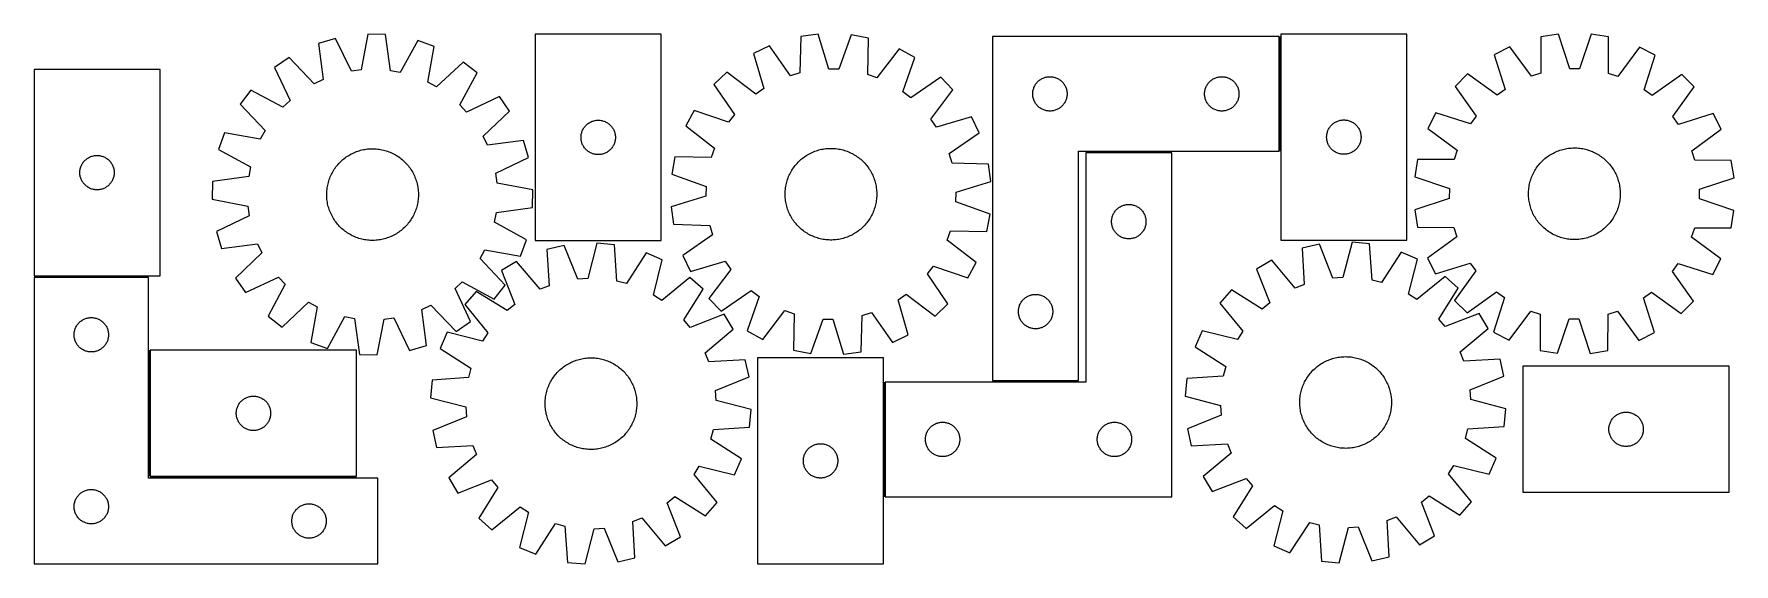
# Model space of a CAD drawing. Header units: millimetres. Extents: x 10 to 1493, y 7 to 469.
import ezdxf

# ---------------------------------------------------------------- set-up
doc = ezdxf.new("R2010")
doc.units = ezdxf.units.MM
doc.layers.add('COMMON', color=5, linetype='CONTINUOUS', true_color=0x0000ff)
doc.layers.add('CUT', color=7, linetype='CONTINUOUS', true_color=0x000000)

msp = doc.modelspace()

# ---------------------------------------------------------------- linework, layer by layer
at = {"layer": 'COMMON'}
for p, q in [((1097.258749, 466.801781), (1097.258749, 366.801781)), ((1002.845062, 366.051781), (927.845062, 366.051781)), ((9.964814, 257.319609), (109.964814, 257.319609)), ((110.714814, 193.06961), (110.714814, 83.06961)), ((752.095062, 65.30178), (752.095062, 165.30178)), ((921.508749, 166.051781), (846.508749, 166.051781)), ((111.464815, 82.319609), (291.464815, 82.319609))]:
    msp.add_line(p, q, dxfattribs=at)
at = {"layer": 'CUT'}
for p, q in [((273.048448, 465.146972), (258.297296, 460.772723)), ((258.297296, 460.772723), (262.278909, 429.258893)), ((286.889809, 436.556913), (273.048448, 465.146972)), ((301.342036, 468.880431), (295.390466, 437.678611)), ((316.722932, 468.482233), (301.342036, 468.880431)), ((321.052035, 437.014255), (316.722932, 468.482233)), ((344.785436, 463.289763), (329.483264, 435.454205)), ((359.290488, 458.158096), (344.785436, 463.289763)), ((447.343589, 468.822292), (447.343589, 288.822292)), ((557.343589, 468.822292), (447.343589, 468.822292)), ((557.343589, 288.822292), (557.343589, 468.822292)), ((679.152325, 466.777838), (678.238116, 435.026634)), ((694.400832, 468.830537), (679.152325, 466.777838)), ((703.678806, 438.451367), (694.400832, 468.830537)), ((722.931955, 468.166564), (712.250829, 438.25188)), ((738.068466, 465.406749), (722.931955, 468.166564)), ((737.504664, 433.64739), (738.068466, 465.406749)), ((846.508749, 466.801781), (846.508749, 166.801781)), ((1096.508749, 466.801781), (846.508749, 466.801781)), ((1096.508749, 366.801781), (1096.508749, 466.801781)), ((1098.00875, 469.03738), (1098.00875, 289.03738)), ((1208.00875, 469.03738), (1098.00875, 469.03738)), ((1208.00875, 289.03738), (1208.00875, 469.03738)), ((1325.048772, 466.588863), (1324.796534, 434.825502)), ((1340.251184, 468.958931), (1325.048772, 466.588863)), ((1350.160318, 438.779736), (1340.251184, 468.958931)), ((1368.789948, 468.88976), (1358.734636, 438.758954)), ((1383.980692, 466.446025), (1368.789948, 468.88976)), ((1384.078954, 434.681814), (1383.980692, 466.446025)), ((232.542197, 448.478793), (219.864735, 439.760278)), ((254.540928, 425.565247), (232.542197, 448.478793)), ((353.683569, 426.892504), (359.290488, 458.158096)), ((651.812435, 458.592712), (637.944562, 451.928432)), ((637.944562, 451.928432), (646.88676, 421.448736)), ((670.023993, 432.567457), (651.812435, 458.592712)), ((764.997997, 455.958671), (745.595497, 430.808766)), ((778.540844, 448.656492), (764.997997, 455.958671)), ((768.190455, 418.625771), (778.540844, 448.656492)), ((1297.88542, 457.835686), (1284.159458, 450.883813)), ((1284.159458, 450.883813), (1293.734984, 420.597116)), ((1316.63545, 432.195657), (1297.88542, 457.835686)), ((1411.101294, 457.561276), (1392.227193, 432.012439)), ((1424.793395, 450.542948), (1411.101294, 457.561276)), ((1415.071166, 420.303024), (1424.793395, 450.542948)), ((9.964814, 438.06961), (9.964814, 258.06961)), ((119.964814, 438.06961), (9.964814, 438.06961)), ((119.964814, 258.06961), (119.964814, 438.06961)), ((219.864735, 439.760278), (233.389783, 411.019231)), ((295.390466, 437.678611), (286.889809, 436.556913)), ((329.483264, 435.454205), (321.052035, 437.014255)), ((384.374953, 444.547973), (361.220062, 422.803416)), ((381.590209, 407.182449), (396.584305, 435.18516)), ((396.584305, 435.18516), (384.374953, 444.547973)), ((614.472125, 435.695424), (603.34237, 425.071908)), ((639.834592, 416.571616), (614.472125, 435.695424)), ((678.238116, 435.026634), (670.023993, 432.567457)), ((712.250829, 438.25188), (703.678806, 438.451367)), ((745.595497, 430.808766), (737.504664, 433.64739)), ((801.232734, 431.349153), (775.008112, 413.425874)), ((811.85625, 420.219398), (801.232734, 431.349153)), ((889.802342, 430.219087), (890.50194, 430.546534)), ((890.50194, 430.546534), (891.217468, 430.837533)), ((891.217468, 430.837533), (891.947026, 431.091311)), ((891.947026, 431.091311), (892.688682, 431.307197)), ((892.688682, 431.307197), (893.440468, 431.484616)), ((893.440468, 431.484616), (894.20039, 431.623099)), ((894.20039, 431.623099), (894.966434, 431.722279)), ((894.966434, 431.722279), (895.736568, 431.781892)), ((895.736568, 431.781892), (896.508749, 431.801781)), ((896.508749, 431.801781), (897.28093, 431.781892)), ((897.28093, 431.781892), (898.051064, 431.722279)), ((898.051064, 431.722279), (898.817107, 431.623099)), ((898.817107, 431.623099), (899.57703, 431.484616)), ((899.57703, 431.484616), (900.328816, 431.307197)), ((900.328816, 431.307197), (901.070471, 431.091311)), ((901.070471, 431.091311), (901.80003, 430.837533)), ((901.80003, 430.837533), (902.515557, 430.546534)), ((902.515557, 430.546534), (903.215156, 430.219087)), ((1039.802342, 430.219087), (1040.50194, 430.546534)), ((1040.50194, 430.546534), (1041.217468, 430.837533)), ((1041.217468, 430.837533), (1041.947026, 431.091311)), ((1041.947026, 431.091311), (1042.688682, 431.307197)), ((1042.688682, 431.307197), (1043.440468, 431.484616)), ((1043.440468, 431.484616), (1044.20039, 431.623099)), ((1044.20039, 431.623099), (1044.966434, 431.722279)), ((1044.966434, 431.722279), (1045.736568, 431.781892)), ((1045.736568, 431.781892), (1046.508749, 431.801781)), ((1046.508749, 431.801781), (1047.28093, 431.781892)), ((1047.28093, 431.781892), (1048.051064, 431.722279)), ((1048.051064, 431.722279), (1048.817107, 431.623099)), ((1048.817107, 431.623099), (1049.57703, 431.484616)), ((1049.57703, 431.484616), (1050.328816, 431.307197)), ((1050.328816, 431.307197), (1051.070471, 431.091311)), ((1051.070471, 431.091311), (1051.80003, 430.837533)), ((1051.80003, 430.837533), (1052.515557, 430.546534)), ((1052.515557, 430.546534), (1053.215156, 430.219087)), ((1261.030455, 434.16511), (1250.124537, 423.311931)), ((1286.785999, 415.574071), (1261.030455, 434.16511)), ((1324.796534, 434.825502), (1316.63545, 432.195657)), ((1358.734636, 438.758954), (1350.160318, 438.779736)), ((1392.227193, 432.012439), (1384.078954, 434.681814)), ((1447.841081, 433.712323), (1421.99572, 415.246353)), ((1458.694261, 422.806405), (1447.841081, 433.712323)), ((199.169213, 420.109293), (189.8064, 407.899942)), ((227.171925, 405.115198), (199.169213, 420.109293)), ((262.278909, 429.258893), (254.540928, 425.565247)), ((361.220062, 422.803416), (353.683569, 426.892504)), ((603.34237, 425.071908), (621.265649, 398.847286)), ((646.88676, 421.448736), (639.834592, 416.571616)), ((775.008112, 413.425874), (768.190455, 418.625771)), ((792.732442, 394.856931), (811.85625, 420.219398)), ((881.513722, 417.187999), (881.553486, 417.959413)), ((881.513722, 416.415562), (881.513722, 417.187999)), ((881.553486, 415.644149), (881.513722, 416.415562)), ((881.553486, 417.959413), (881.632909, 418.727756)), ((881.632909, 414.875805), (881.553486, 415.644149)), ((881.632909, 418.727756), (881.75178, 419.490992)), ((881.75178, 419.490992), (881.909783, 420.247097)), ((881.909783, 420.247097), (882.106501, 420.994065)), ((882.106501, 420.994065), (882.34141, 421.729916)), ((882.34141, 421.729916), (882.613889, 422.452699)), ((882.613889, 422.452699), (882.923215, 423.160497)), ((882.923215, 423.160497), (883.268567, 423.851432)), ((883.268567, 423.851432), (883.649029, 424.523673)), ((883.649029, 424.523673), (884.063594, 425.175437)), ((884.063594, 425.175437), (884.51116, 425.804995)), ((884.51116, 425.804995), (884.990542, 426.410678)), ((884.990542, 426.410678), (885.500468, 426.990881)), ((885.500468, 426.990881), (886.039587, 427.544064)), ((886.039587, 427.544064), (886.606467, 428.06876)), ((886.606467, 428.06876), (887.199607, 428.563578)), ((887.199607, 428.563578), (887.817432, 429.027206)), ((887.817432, 429.027206), (888.458306, 429.458414)), ((888.458306, 429.458414), (889.120528, 429.856059)), ((889.120528, 429.856059), (889.802342, 430.219087)), ((903.215156, 430.219087), (903.89697, 429.856059)), ((903.89697, 429.856059), (904.559192, 429.458414)), ((904.559192, 429.458414), (905.200065, 429.027206)), ((905.200065, 429.027206), (905.817891, 428.563578)), ((905.817891, 428.563578), (906.411031, 428.06876)), ((906.411031, 428.06876), (906.977911, 427.544064)), ((906.977911, 427.544064), (907.517029, 426.990881)), ((907.517029, 426.990881), (908.026956, 426.410678)), ((908.026956, 426.410678), (908.506338, 425.804995)), ((908.506338, 425.804995), (908.953904, 425.175437)), ((908.953904, 425.175437), (909.368468, 424.523673)), ((909.368468, 424.523673), (909.748931, 423.851432)), ((909.748931, 423.851432), (910.094283, 423.160497)), ((910.094283, 423.160497), (910.403608, 422.452699)), ((910.403608, 422.452699), (910.676087, 421.729916)), ((910.676087, 421.729916), (910.910997, 420.994065)), ((910.910997, 420.994065), (911.107714, 420.247097)), ((911.107714, 420.247097), (911.265718, 419.490992)), ((911.265718, 419.490992), (911.384589, 418.727756)), ((911.384589, 418.727756), (911.464012, 417.959413)), ((911.464012, 415.644149), (911.384589, 414.875805)), ((911.464012, 417.959413), (911.503776, 417.187999)), ((911.503776, 416.415562), (911.464012, 415.644149)), ((911.503776, 417.187999), (911.503776, 416.415562)), ((1031.513722, 417.187999), (1031.553486, 417.959413)), ((1031.513722, 416.415562), (1031.513722, 417.187999)), ((1031.553486, 415.644149), (1031.513722, 416.415562)), ((1031.553486, 417.959413), (1031.632909, 418.727756)), ((1031.632909, 414.875805), (1031.553486, 415.644149)), ((1031.632909, 418.727756), (1031.75178, 419.490992)), ((1031.75178, 419.490992), (1031.909783, 420.247097)), ((1031.909783, 420.247097), (1032.106501, 420.994065)), ((1032.106501, 420.994065), (1032.34141, 421.729916)), ((1032.34141, 421.729916), (1032.613889, 422.452699)), ((1032.613889, 422.452699), (1032.923215, 423.160497)), ((1032.923215, 423.160497), (1033.268567, 423.851432)), ((1033.268567, 423.851432), (1033.649029, 424.523673)), ((1033.649029, 424.523673), (1034.063594, 425.175437)), ((1034.063594, 425.175437), (1034.51116, 425.804995)), ((1034.51116, 425.804995), (1034.990542, 426.410678)), ((1034.990542, 426.410678), (1035.500468, 426.990881)), ((1035.500468, 426.990881), (1036.039587, 427.544064)), ((1036.039587, 427.544064), (1036.606467, 428.06876)), ((1036.606467, 428.06876), (1037.199607, 428.563578)), ((1037.199607, 428.563578), (1037.817432, 429.027206)), ((1037.817432, 429.027206), (1038.458306, 429.458414)), ((1038.458306, 429.458414), (1039.120528, 429.856059)), ((1039.120528, 429.856059), (1039.802342, 430.219087)), ((1053.215156, 430.219087), (1053.89697, 429.856059)), ((1053.89697, 429.856059), (1054.559192, 429.458414)), ((1054.559192, 429.458414), (1055.200065, 429.027206)), ((1055.200065, 429.027206), (1055.817891, 428.563578)), ((1055.817891, 428.563578), (1056.411031, 428.06876)), ((1056.411031, 428.06876), (1056.977911, 427.544064)), ((1056.977911, 427.544064), (1057.517029, 426.990881)), ((1057.517029, 426.990881), (1058.026956, 426.410678)), ((1058.026956, 426.410678), (1058.506338, 425.804995)), ((1058.506338, 425.804995), (1058.953904, 425.175437)), ((1058.953904, 425.175437), (1059.368468, 424.523673)), ((1059.368468, 424.523673), (1059.748931, 423.851432)), ((1059.748931, 423.851432), (1060.094283, 423.160497)), ((1060.094283, 423.160497), (1060.403608, 422.452699)), ((1060.403608, 422.452699), (1060.676087, 421.729916)), ((1060.676087, 421.729916), (1060.910997, 420.994065)), ((1060.910997, 420.994065), (1061.107714, 420.247097)), ((1061.107714, 420.247097), (1061.265718, 419.490992)), ((1061.265718, 419.490992), (1061.384589, 418.727756)), ((1061.384589, 418.727756), (1061.464012, 417.959413)), ((1061.464012, 415.644149), (1061.384589, 414.875805)), ((1061.464012, 417.959413), (1061.503776, 417.187999)), ((1061.503776, 416.415562), (1061.464012, 415.644149)), ((1061.503776, 417.187999), (1061.503776, 416.415562)), ((1250.124537, 423.311931), (1268.590507, 397.46657)), ((1293.734984, 420.597116), (1286.785999, 415.574071)), ((1421.99572, 415.246353), (1415.071166, 420.303024)), ((1440.103221, 397.050861), (1458.694261, 422.806405)), ((189.8064, 407.899942), (211.550958, 384.745051)), ((233.389783, 411.019231), (227.171925, 405.115198)), ((387.494242, 400.96459), (381.590209, 407.182449)), ((416.23529, 414.489639), (387.494242, 400.96459)), ((402.040259, 379.813446), (424.953805, 401.812177)), ((424.953805, 401.812177), (416.23529, 414.489639)), ((586.035031, 402.380019), (578.732852, 388.837171)), ((616.065752, 392.029629), (586.035031, 402.380019)), ((881.75178, 414.112569), (881.632909, 414.875805)), ((881.909783, 413.356465), (881.75178, 414.112569)), ((882.106501, 412.609496), (881.909783, 413.356465)), ((882.34141, 411.873645), (882.106501, 412.609496)), ((882.613889, 411.150862), (882.34141, 411.873645)), ((882.923215, 410.443065), (882.613889, 411.150862)), ((883.268567, 409.75213), (882.923215, 410.443065)), ((883.649029, 409.079889), (883.268567, 409.75213)), ((884.063594, 408.428125), (883.649029, 409.079889)), ((884.51116, 407.798566), (884.063594, 408.428125)), ((884.990542, 407.192883), (884.51116, 407.798566)), ((885.500468, 406.612681), (884.990542, 407.192883)), ((886.039587, 406.059498), (885.500468, 406.612681)), ((886.606467, 405.534802), (886.039587, 406.059498)), ((887.199607, 405.039984), (886.606467, 405.534802)), ((887.817432, 404.576356), (887.199607, 405.039984)), ((888.458306, 404.145147), (887.817432, 404.576356)), ((889.120528, 403.747502), (888.458306, 404.145147)), ((889.802342, 403.384474), (889.120528, 403.747502)), ((890.50194, 403.057027), (889.802342, 403.384474)), ((891.217468, 402.766028), (890.50194, 403.057027)), ((891.947026, 402.51225), (891.217468, 402.766028)), ((892.688682, 402.296365), (891.947026, 402.51225)), ((893.440468, 402.118945), (892.688682, 402.296365)), ((894.20039, 401.980462), (893.440468, 402.118945)), ((894.966434, 401.881283), (894.20039, 401.980462)), ((895.736568, 401.821669), (894.966434, 401.881283)), ((896.508749, 401.801781), (895.736568, 401.821669)), ((897.28093, 401.821669), (896.508749, 401.801781)), ((898.051064, 401.881283), (897.28093, 401.821669)), ((898.817107, 401.980462), (898.051064, 401.881283)), ((899.57703, 402.118945), (898.817107, 401.980462)), ((900.328816, 402.296365), (899.57703, 402.118945)), ((901.070471, 402.51225), (900.328816, 402.296365)), ((901.80003, 402.766028), (901.070471, 402.51225)), ((902.515557, 403.057027), (901.80003, 402.766028)), ((903.215156, 403.384474), (902.515557, 403.057027)), ((903.89697, 403.747502), (903.215156, 403.384474)), ((904.559192, 404.145147), (903.89697, 403.747502)), ((905.200065, 404.576356), (904.559192, 404.145147)), ((905.817891, 405.039984), (905.200065, 404.576356)), ((906.411031, 405.534802), (905.817891, 405.039984)), ((906.977911, 406.059498), (906.411031, 405.534802)), ((907.517029, 406.612681), (906.977911, 406.059498)), ((908.026956, 407.192883), (907.517029, 406.612681)), ((908.506338, 407.798566), (908.026956, 407.192883)), ((908.953904, 408.428125), (908.506338, 407.798566)), ((909.368468, 409.079889), (908.953904, 408.428125)), ((909.748931, 409.75213), (909.368468, 409.079889)), ((910.094283, 410.443065), (909.748931, 409.75213)), ((910.403608, 411.150862), (910.094283, 410.443065)), ((910.676087, 411.873645), (910.403608, 411.150862)), ((910.910997, 412.609496), (910.676087, 411.873645)), ((911.107714, 413.356465), (910.910997, 412.609496)), ((911.265718, 414.112569), (911.107714, 413.356465)), ((911.384589, 414.875805), (911.265718, 414.112569)), ((1031.75178, 414.112569), (1031.632909, 414.875805)), ((1031.909783, 413.356465), (1031.75178, 414.112569)), ((1032.106501, 412.609496), (1031.909783, 413.356465)), ((1032.34141, 411.873645), (1032.106501, 412.609496)), ((1032.613889, 411.150862), (1032.34141, 411.873645)), ((1032.923215, 410.443065), (1032.613889, 411.150862)), ((1033.268567, 409.75213), (1032.923215, 410.443065)), ((1033.649029, 409.079889), (1033.268567, 409.75213)), ((1034.063594, 408.428125), (1033.649029, 409.079889)), ((1034.51116, 407.798566), (1034.063594, 408.428125)), ((1034.990542, 407.192883), (1034.51116, 407.798566)), ((1035.500468, 406.612681), (1034.990542, 407.192883)), ((1036.039587, 406.059498), (1035.500468, 406.612681)), ((1036.606467, 405.534802), (1036.039587, 406.059498)), ((1037.199607, 405.039984), (1036.606467, 405.534802)), ((1037.817432, 404.576356), (1037.199607, 405.039984)), ((1038.458306, 404.145147), (1037.817432, 404.576356)), ((1039.120528, 403.747502), (1038.458306, 404.145147)), ((1039.802342, 403.384474), (1039.120528, 403.747502)), ((1040.50194, 403.057027), (1039.802342, 403.384474)), ((1041.217468, 402.766028), (1040.50194, 403.057027)), ((1041.947026, 402.51225), (1041.217468, 402.766028)), ((1042.688682, 402.296365), (1041.947026, 402.51225)), ((1043.440468, 402.118945), (1042.688682, 402.296365)), ((1044.20039, 401.980462), (1043.440468, 402.118945)), ((1044.966434, 401.881283), (1044.20039, 401.980462)), ((1045.736568, 401.821669), (1044.966434, 401.881283)), ((1046.508749, 401.801781), (1045.736568, 401.821669)), ((1047.28093, 401.821669), (1046.508749, 401.801781)), ((1048.051064, 401.881283), (1047.28093, 401.821669)), ((1048.817107, 401.980462), (1048.051064, 401.881283)), ((1049.57703, 402.118945), (1048.817107, 401.980462)), ((1050.328816, 402.296365), (1049.57703, 402.118945)), ((1051.070471, 402.51225), (1050.328816, 402.296365)), ((1051.80003, 402.766028), (1051.070471, 402.51225)), ((1052.515557, 403.057027), (1051.80003, 402.766028)), ((1053.215156, 403.384474), (1052.515557, 403.057027)), ((1053.89697, 403.747502), (1053.215156, 403.384474)), ((1054.559192, 404.145147), (1053.89697, 403.747502)), ((1055.200065, 404.576356), (1054.559192, 404.145147)), ((1055.817891, 405.039984), (1055.200065, 404.576356)), ((1056.411031, 405.534802), (1055.817891, 405.039984)), ((1056.977911, 406.059498), (1056.411031, 405.534802)), ((1057.517029, 406.612681), (1056.977911, 406.059498)), ((1058.026956, 407.192883), (1057.517029, 406.612681)), ((1058.506338, 407.798566), (1058.026956, 407.192883)), ((1058.953904, 408.428125), (1058.506338, 407.798566)), ((1059.368468, 409.079889), (1058.953904, 408.428125)), ((1059.748931, 409.75213), (1059.368468, 409.079889)), ((1060.094283, 410.443065), (1059.748931, 409.75213)), ((1060.403608, 411.150862), (1060.094283, 410.443065)), ((1060.676087, 411.873645), (1060.403608, 411.150862)), ((1060.910997, 412.609496), (1060.676087, 411.873645)), ((1061.107714, 413.356465), (1060.910997, 412.609496)), ((1061.265718, 414.112569), (1061.107714, 413.356465)), ((1061.384589, 414.875805), (1061.265718, 414.112569)), ((488.758055, 385.181008), (489.103407, 385.871943)), ((489.103407, 385.871943), (489.48387, 386.544184)), ((489.48387, 386.544184), (489.898434, 387.195948)), ((489.898434, 387.195948), (490.346, 387.825506)), ((490.346, 387.825506), (490.825382, 388.431189)), ((490.825382, 388.431189), (491.335309, 389.011392)), ((491.335309, 389.011392), (491.874427, 389.564575)), ((491.874427, 389.564575), (492.441307, 390.089271)), ((492.441307, 390.089271), (493.034447, 390.584089)), ((493.034447, 390.584089), (493.652273, 391.047717)), ((493.652273, 391.047717), (494.293146, 391.478925)), ((494.293146, 391.478925), (494.955368, 391.87657)), ((494.955368, 391.87657), (495.637182, 392.239598)), ((495.637182, 392.239598), (496.336781, 392.567045)), ((496.336781, 392.567045), (497.052308, 392.858044)), ((497.052308, 392.858044), (497.781867, 393.111822)), ((497.781867, 393.111822), (498.523522, 393.327708)), ((498.523522, 393.327708), (499.275308, 393.505127)), ((499.275308, 393.505127), (500.03523, 393.64361)), ((500.03523, 393.64361), (500.801274, 393.74279)), ((500.801274, 393.74279), (501.571408, 393.802403)), ((501.571408, 393.802403), (502.343589, 393.822292)), ((502.343589, 393.822292), (503.11577, 393.802403)), ((503.11577, 393.802403), (503.885904, 393.74279)), ((503.885904, 393.74279), (504.651948, 393.64361)), ((504.651948, 393.64361), (505.41187, 393.505127)), ((505.41187, 393.505127), (506.163656, 393.327708)), ((506.163656, 393.327708), (506.905312, 393.111822)), ((506.905312, 393.111822), (507.63487, 392.858044)), ((507.63487, 392.858044), (508.350398, 392.567045)), ((508.350398, 392.567045), (509.049996, 392.239598)), ((509.049996, 392.239598), (509.73181, 391.87657)), ((509.73181, 391.87657), (510.394032, 391.478925)), ((510.394032, 391.478925), (511.034906, 391.047717)), ((511.034906, 391.047717), (511.652731, 390.584089)), ((511.652731, 390.584089), (512.245871, 390.089271)), ((512.245871, 390.089271), (512.812751, 389.564575)), ((512.812751, 389.564575), (513.35187, 389.011392)), ((513.35187, 389.011392), (513.861796, 388.431189)), ((513.861796, 388.431189), (514.341178, 387.825506)), ((514.341178, 387.825506), (514.788744, 387.195948)), ((514.788744, 387.195948), (515.203309, 386.544184)), ((515.203309, 386.544184), (515.583771, 385.871943)), ((515.583771, 385.871943), (515.929123, 385.181008)), ((578.732852, 388.837171), (603.882758, 369.434671)), ((621.265649, 398.847286), (616.065752, 392.029629)), ((797.609562, 387.804763), (792.732442, 394.856931)), ((828.089258, 396.746961), (797.609562, 387.804763)), ((834.753538, 382.879088), (828.089258, 396.746961)), ((1139.423216, 385.396095), (1139.768568, 386.087031)), ((1139.768568, 386.087031), (1140.14903, 386.759272)), ((1140.14903, 386.759272), (1140.563595, 387.411035)), ((1140.563595, 387.411035), (1141.011161, 388.040594)), ((1141.011161, 388.040594), (1141.490543, 388.646277)), ((1141.490543, 388.646277), (1142.000469, 389.22648)), ((1142.000469, 389.22648), (1142.539588, 389.779662)), ((1142.539588, 389.779662), (1143.106468, 390.304359)), ((1143.106468, 390.304359), (1143.699608, 390.799177)), ((1143.699608, 390.799177), (1144.317433, 391.262805)), ((1144.317433, 391.262805), (1144.958307, 391.694013)), ((1144.958307, 391.694013), (1145.620529, 392.091658)), ((1145.620529, 392.091658), (1146.302343, 392.454686)), ((1146.302343, 392.454686), (1147.001941, 392.782133)), ((1147.001941, 392.782133), (1147.717469, 393.073132)), ((1147.717469, 393.073132), (1148.447027, 393.32691)), ((1148.447027, 393.32691), (1149.188683, 393.542796)), ((1149.188683, 393.542796), (1149.940469, 393.720215)), ((1149.940469, 393.720215), (1150.700391, 393.858698)), ((1150.700391, 393.858698), (1151.466435, 393.957878)), ((1151.466435, 393.957878), (1152.236569, 394.017491)), ((1152.236569, 394.017491), (1153.00875, 394.03738)), ((1153.00875, 394.03738), (1153.780931, 394.017491)), ((1153.780931, 394.017491), (1154.551065, 393.957878)), ((1154.551065, 393.957878), (1155.317108, 393.858698)), ((1155.317108, 393.858698), (1156.077031, 393.720215)), ((1156.077031, 393.720215), (1156.828817, 393.542796)), ((1156.828817, 393.542796), (1157.570472, 393.32691)), ((1157.570472, 393.32691), (1158.300031, 393.073132)), ((1158.300031, 393.073132), (1159.015558, 392.782133)), ((1159.015558, 392.782133), (1159.715157, 392.454686)), ((1159.715157, 392.454686), (1160.396971, 392.091658)), ((1160.396971, 392.091658), (1161.059193, 391.694013)), ((1161.059193, 391.694013), (1161.700066, 391.262805)), ((1161.700066, 391.262805), (1162.317892, 390.799177)), ((1162.317892, 390.799177), (1162.911032, 390.304359)), ((1162.911032, 390.304359), (1163.477912, 389.779662)), ((1163.477912, 389.779662), (1164.01703, 389.22648)), ((1164.01703, 389.22648), (1164.526957, 388.646277)), ((1164.526957, 388.646277), (1165.006339, 388.040594)), ((1165.006339, 388.040594), (1165.453905, 387.411035)), ((1165.453905, 387.411035), (1165.868469, 386.759272)), ((1165.868469, 386.759272), (1166.248932, 386.087031)), ((1166.248932, 386.087031), (1166.594284, 385.396095)), ((1233.293912, 400.264244), (1226.275584, 386.572143)), ((1226.275584, 386.572143), (1251.824421, 367.698043)), ((1263.533836, 390.542016), (1233.293912, 400.264244)), ((1268.590507, 397.46657), (1263.533836, 390.542016)), ((1445.126266, 390.101877), (1440.103221, 397.050861)), ((1475.412964, 399.677402), (1445.126266, 390.101877)), ((1456.724807, 367.20141), (1482.364837, 385.951441)), ((1482.364837, 385.951441), (1475.412964, 399.677402)), ((176.196278, 382.815476), (171.06461, 368.310424)), ((207.461869, 377.208558), (176.196278, 382.815476)), ((211.550958, 384.745051), (207.461869, 377.208558)), ((405.733904, 372.075464), (402.040259, 379.813446)), ((437.247734, 376.057078), (405.733904, 372.075464)), ((441.621984, 361.305926), (437.247734, 376.057078)), ((487.348562, 379.20851), (487.388326, 379.979924)), ((487.348562, 378.436073), (487.348562, 379.20851)), ((487.388326, 377.66466), (487.348562, 378.436073)), ((487.388326, 379.979924), (487.467749, 380.748267)), ((487.467749, 376.896316), (487.388326, 377.66466)), ((487.467749, 380.748267), (487.58662, 381.511503)), ((487.58662, 376.13308), (487.467749, 376.896316)), ((487.58662, 381.511503), (487.744624, 382.267608)), ((487.744624, 375.376976), (487.58662, 376.13308)), ((487.744624, 382.267608), (487.941341, 383.014576)), ((487.941341, 374.630007), (487.744624, 375.376976)), ((487.941341, 383.014576), (488.176251, 383.750427)), ((488.176251, 373.894156), (487.941341, 374.630007)), ((488.176251, 383.750427), (488.44873, 384.47321)), ((488.44873, 373.171373), (488.176251, 373.894156)), ((488.44873, 384.47321), (488.758055, 385.181008)), ((488.758055, 372.463576), (488.44873, 373.171373)), ((489.103407, 371.772641), (488.758055, 372.463576)), ((489.48387, 371.1004), (489.103407, 371.772641)), ((489.898434, 370.448636), (489.48387, 371.1004)), ((515.203309, 371.1004), (514.788744, 370.448636)), ((515.583771, 371.772641), (515.203309, 371.1004)), ((515.929123, 372.463576), (515.583771, 371.772641)), ((515.929123, 385.181008), (516.238449, 384.47321)), ((516.238449, 373.171373), (515.929123, 372.463576)), ((516.238449, 384.47321), (516.510928, 383.750427)), ((516.510928, 373.894156), (516.238449, 373.171373)), ((516.510928, 383.750427), (516.745837, 383.014576)), ((516.745837, 374.630007), (516.510928, 373.894156)), ((516.745837, 383.014576), (516.942555, 382.267608)), ((516.942555, 375.376976), (516.745837, 374.630007)), ((516.942555, 382.267608), (517.100558, 381.511503)), ((517.100558, 376.13308), (516.942555, 375.376976)), ((517.100558, 381.511503), (517.219429, 380.748267)), ((517.219429, 376.896316), (517.100558, 376.13308)), ((517.219429, 380.748267), (517.298852, 379.979924)), ((517.298852, 377.66466), (517.219429, 376.896316)), ((517.298852, 379.979924), (517.338616, 379.20851)), ((517.338616, 378.436073), (517.298852, 377.66466)), ((517.338616, 379.20851), (517.338616, 378.436073)), ((808.728283, 364.66753), (834.753538, 382.879088)), ((1138.013723, 379.423598), (1138.053487, 380.195012)), ((1138.013723, 378.651161), (1138.013723, 379.423598)), ((1138.053487, 377.879748), (1138.013723, 378.651161)), ((1138.053487, 380.195012), (1138.13291, 380.963355)), ((1138.13291, 377.111404), (1138.053487, 377.879748)), ((1138.13291, 380.963355), (1138.251781, 381.726591)), ((1138.251781, 376.348168), (1138.13291, 377.111404)), ((1138.251781, 381.726591), (1138.409784, 382.482696)), ((1138.409784, 375.592064), (1138.251781, 376.348168)), ((1138.409784, 382.482696), (1138.606502, 383.229664)), ((1138.606502, 374.845095), (1138.409784, 375.592064)), ((1138.606502, 383.229664), (1138.841411, 383.965515)), ((1138.841411, 374.109244), (1138.606502, 374.845095)), ((1138.841411, 383.965515), (1139.11389, 384.688298)), ((1139.11389, 373.386461), (1138.841411, 374.109244)), ((1139.11389, 384.688298), (1139.423216, 385.396095)), ((1139.423216, 372.678664), (1139.11389, 373.386461)), ((1139.768568, 371.987728), (1139.423216, 372.678664)), ((1140.14903, 371.315488), (1139.768568, 371.987728)), ((1140.563595, 370.663724), (1140.14903, 371.315488)), ((1165.868469, 371.315488), (1165.453905, 370.663724)), ((1166.248932, 371.987728), (1165.868469, 371.315488)), ((1166.594284, 372.678664), (1166.248932, 371.987728)), ((1166.594284, 385.396095), (1166.903609, 384.688298)), ((1166.903609, 373.386461), (1166.594284, 372.678664)), ((1166.903609, 384.688298), (1167.176088, 383.965515)), ((1167.176088, 374.109244), (1166.903609, 373.386461)), ((1167.176088, 383.965515), (1167.410998, 383.229664)), ((1167.410998, 374.845095), (1167.176088, 374.109244)), ((1167.410998, 383.229664), (1167.607715, 382.482696)), ((1167.607715, 375.592064), (1167.410998, 374.845095)), ((1167.607715, 382.482696), (1167.765719, 381.726591)), ((1167.765719, 376.348168), (1167.607715, 375.592064)), ((1167.765719, 381.726591), (1167.88459, 380.963355)), ((1167.88459, 377.111404), (1167.765719, 376.348168)), ((1167.88459, 380.963355), (1167.964013, 380.195012)), ((1167.964013, 377.879748), (1167.88459, 377.111404)), ((1167.964013, 380.195012), (1168.003777, 379.423598)), ((1168.003777, 378.651161), (1167.964013, 377.879748)), ((1168.003777, 379.423598), (1168.003777, 378.651161)), ((52.105095, 355.791502), (52.519659, 356.443266)), ((52.519659, 356.443266), (52.967225, 357.072824)), ((52.967225, 357.072824), (53.446607, 357.678508)), ((53.446607, 357.678508), (53.956533, 358.25871)), ((53.956533, 358.25871), (54.495652, 358.811893)), ((54.495652, 358.811893), (55.062532, 359.336589)), ((55.062532, 359.336589), (55.655672, 359.831407)), ((55.655672, 359.831407), (56.273497, 360.295035)), ((56.273497, 360.295035), (56.914371, 360.726243)), ((56.914371, 360.726243), (57.576593, 361.123889)), ((57.576593, 361.123889), (58.258407, 361.486916)), ((58.258407, 361.486916), (58.958005, 361.814363)), ((58.958005, 361.814363), (59.673533, 362.105362)), ((59.673533, 362.105362), (60.403091, 362.359141)), ((60.403091, 362.359141), (61.144747, 362.575026)), ((61.144747, 362.575026), (61.896533, 362.752445)), ((61.896533, 362.752445), (62.656455, 362.890928)), ((62.656455, 362.890928), (63.422499, 362.990108)), ((63.422499, 362.990108), (64.192633, 363.049721)), ((64.192633, 363.049721), (64.964814, 363.06961)), ((64.964814, 363.06961), (65.736995, 363.049721)), ((65.736995, 363.049721), (66.507129, 362.990108)), ((66.507129, 362.990108), (67.273173, 362.890928)), ((67.273173, 362.890928), (68.033095, 362.752445)), ((68.033095, 362.752445), (68.784881, 362.575026)), ((68.784881, 362.575026), (69.526536, 362.359141)), ((69.526536, 362.359141), (70.256095, 362.105362)), ((70.256095, 362.105362), (70.971623, 361.814363)), ((70.971623, 361.814363), (71.671221, 361.486916)), ((71.671221, 361.486916), (72.353035, 361.123889)), ((72.353035, 361.123889), (73.015257, 360.726243)), ((73.015257, 360.726243), (73.65613, 360.295035)), ((73.65613, 360.295035), (74.273956, 359.831407)), ((74.273956, 359.831407), (74.867096, 359.336589)), ((74.867096, 359.336589), (75.433976, 358.811893)), ((75.433976, 358.811893), (75.973094, 358.25871)), ((75.973094, 358.25871), (76.483021, 357.678508)), ((76.483021, 357.678508), (76.962403, 357.072824)), ((76.962403, 357.072824), (77.409969, 356.443266)), ((77.409969, 356.443266), (77.824533, 355.791502)), ((171.06461, 368.310424), (198.900168, 353.008252)), ((275.892022, 355.928789), (276.754338, 356.842801)), ((276.754338, 356.842801), (277.644938, 357.729276)), ((277.644938, 357.729276), (278.562944, 358.587339)), ((278.562944, 358.587339), (279.507449, 359.416143)), ((279.507449, 359.416143), (280.477522, 360.214871)), ((280.477522, 360.214871), (281.472204, 360.982734)), ((281.472204, 360.982734), (282.490515, 361.718975)), ((282.490515, 361.718975), (283.531449, 362.422866)), ((283.531449, 362.422866), (284.593979, 363.093713)), ((284.593979, 363.093713), (285.677057, 363.730855)), ((285.677057, 363.730855), (286.779614, 364.333661)), ((286.779614, 364.333661), (287.900561, 364.901539)), ((287.900561, 364.901539), (289.038792, 365.433926)), ((289.038792, 365.433926), (290.193185, 365.930297)), ((290.193185, 365.930297), (291.362599, 366.390164)), ((291.362599, 366.390164), (292.545881, 366.813071)), ((292.545881, 366.813071), (293.741863, 367.198602)), ((293.741863, 367.198602), (294.949364, 367.546376)), ((294.949364, 367.546376), (296.167194, 367.85605)), ((296.167194, 367.85605), (297.39415, 368.127318)), ((297.39415, 368.127318), (298.629021, 368.359913)), ((298.629021, 368.359913), (299.870588, 368.553604)), ((299.870588, 368.553604), (301.117628, 368.708202)), ((301.117628, 368.708202), (302.368907, 368.823552)), ((302.368907, 368.823552), (303.623193, 368.899543)), ((303.623193, 368.899543), (304.879247, 368.936097)), ((304.879247, 368.936097), (306.135829, 368.93318)), ((306.135829, 368.93318), (307.391699, 368.890794)), ((307.391699, 368.890794), (308.645618, 368.808982)), ((308.645618, 368.808982), (309.896349, 368.687823)), ((309.896349, 368.687823), (311.142657, 368.527437)), ((311.142657, 368.527437), (312.383312, 368.327983)), ((312.383312, 368.327983), (313.61709, 368.089658)), ((313.61709, 368.089658), (314.842773, 367.812696)), ((314.842773, 367.812696), (316.059151, 367.497371)), ((316.059151, 367.497371), (317.265025, 367.143995)), ((317.265025, 367.143995), (318.459204, 366.752916)), ((318.459204, 366.752916), (319.64051, 366.324519)), ((319.64051, 366.324519), (320.807777, 365.859228)), ((320.807777, 365.859228), (321.959852, 365.357502)), ((321.959852, 365.357502), (323.0956, 364.819836)), ((323.0956, 364.819836), (324.213898, 364.246761)), ((324.213898, 364.246761), (325.313644, 363.638841)), ((325.313644, 363.638841), (326.393752, 362.996678)), ((326.393752, 362.996678), (327.453156, 362.320905)), ((327.453156, 362.320905), (328.490811, 361.612189)), ((328.490811, 361.612189), (329.505693, 360.871228)), ((329.505693, 360.871228), (330.496799, 360.098755)), ((330.496799, 360.098755), (331.463153, 359.295532)), ((331.463153, 359.295532), (332.4038, 358.462351)), ((332.4038, 358.462351), (333.317812, 357.600035)), ((333.317812, 357.600035), (334.204287, 356.709435)), ((334.204287, 356.709435), (335.06235, 355.791429)), ((413.031925, 347.464564), (441.621984, 361.305926)), ((490.346, 369.819078), (489.898434, 370.448636)), ((490.825382, 369.213394), (490.346, 369.819078)), ((491.335309, 368.633192), (490.825382, 369.213394)), ((491.874427, 368.080009), (491.335309, 368.633192)), ((492.441307, 367.555313), (491.874427, 368.080009)), ((493.034447, 367.060495), (492.441307, 367.555313)), ((493.652273, 366.596867), (493.034447, 367.060495)), ((494.293146, 366.165658), (493.652273, 366.596867)), ((494.955368, 365.768013), (494.293146, 366.165658)), ((495.637182, 365.404986), (494.955368, 365.768013)), ((496.336781, 365.077538), (495.637182, 365.404986)), ((497.052308, 364.786539), (496.336781, 365.077538)), ((497.781867, 364.532761), (497.052308, 364.786539)), ((498.523522, 364.316876), (497.781867, 364.532761)), ((499.275308, 364.139456), (498.523522, 364.316876)), ((500.03523, 364.000973), (499.275308, 364.139456)), ((500.801274, 363.901794), (500.03523, 364.000973)), ((501.571408, 363.84218), (500.801274, 363.901794)), ((502.343589, 363.822292), (501.571408, 363.84218)), ((503.11577, 363.84218), (502.343589, 363.822292)), ((503.885904, 363.901794), (503.11577, 363.84218)), ((504.651948, 364.000973), (503.885904, 363.901794)), ((505.41187, 364.139456), (504.651948, 364.000973)), ((506.163656, 364.316876), (505.41187, 364.139456)), ((506.905312, 364.532761), (506.163656, 364.316876)), ((507.63487, 364.786539), (506.905312, 364.532761)), ((508.350398, 365.077538), (507.63487, 364.786539)), ((509.049996, 365.404986), (508.350398, 365.077538)), ((509.73181, 365.768013), (509.049996, 365.404986)), ((510.394032, 366.165658), (509.73181, 365.768013)), ((511.034906, 366.596867), (510.394032, 366.165658)), ((511.652731, 367.060495), (511.034906, 366.596867)), ((512.245871, 367.555313), (511.652731, 367.060495)), ((512.812751, 368.080009), (512.245871, 367.555313)), ((513.35187, 368.633192), (512.812751, 368.080009)), ((513.861796, 369.213394), (513.35187, 368.633192)), ((514.341178, 369.819078), (513.861796, 369.213394)), ((514.788744, 370.448636), (514.341178, 369.819078)), ((569.284774, 361.90764), (566.524959, 346.771129)), ((601.044133, 361.343838), (569.284774, 361.90764)), ((603.882758, 369.434671), (601.044133, 361.343838)), ((675.002293, 355.234319), (675.83301, 356.177142)), ((675.83301, 356.177142), (676.692933, 357.093407)), ((676.692933, 357.093407), (677.581211, 357.982208)), ((677.581211, 357.982208), (678.496969, 358.842669)), ((678.496969, 358.842669), (679.439303, 359.673942)), ((679.439303, 359.673942), (680.407283, 360.475204)), ((680.407283, 360.475204), (681.399954, 361.245666)), ((681.399954, 361.245666), (682.416335, 361.984568)), ((682.416335, 361.984568), (683.455425, 362.691179)), ((683.455425, 362.691179), (684.516197, 363.364804)), ((684.516197, 363.364804), (685.597604, 364.004776)), ((685.597604, 364.004776), (686.69858, 364.610464)), ((686.69858, 364.610464), (687.818038, 365.181272)), ((687.818038, 365.181272), (688.954873, 365.716634)), ((688.954873, 365.716634), (690.107963, 366.216024)), ((690.107963, 366.216024), (691.276171, 366.678948)), ((691.276171, 366.678948), (692.458342, 367.104949)), ((692.458342, 367.104949), (693.653312, 367.493607)), ((693.653312, 367.493607), (694.8599, 367.844538)), ((694.8599, 367.844538), (696.076915, 368.157396)), ((696.076915, 368.157396), (697.303157, 368.431872)), ((697.303157, 368.431872), (698.537416, 368.667696)), ((698.537416, 368.667696), (699.778472, 368.864635)), ((699.778472, 368.864635), (701.025103, 369.022493)), ((701.025103, 369.022493), (702.276077, 369.141117)), ((702.276077, 369.141117), (703.530159, 369.220387)), ((703.530159, 369.220387), (704.786113, 369.260227)), ((704.786113, 369.260227), (706.042698, 369.260597)), ((706.042698, 369.260597), (707.298675, 369.221496)), ((707.298675, 369.221496), (708.552804, 369.142964)), ((708.552804, 369.142964), (709.803847, 369.025077)), ((709.803847, 369.025077), (711.05057, 368.867952)), ((711.05057, 368.867952), (712.291743, 368.671744)), ((712.291743, 368.671744), (713.52614, 368.436646)), ((713.52614, 368.436646), (714.752543, 368.162891)), ((714.752543, 368.162891), (715.969743, 367.85075)), ((715.969743, 367.85075), (717.176537, 367.500528)), ((717.176537, 367.500528), (718.371735, 367.112574)), ((718.371735, 367.112574), (719.554157, 366.687269)), ((719.554157, 366.687269), (720.722637, 366.225033)), ((720.722637, 366.225033), (721.87602, 365.726322)), ((721.87602, 365.726322), (723.01317, 365.191628)), ((723.01317, 365.191628), (724.132964, 364.62148)), ((724.132964, 364.62148), (725.234296, 364.016439)), ((725.234296, 364.016439), (726.31608, 363.377104)), ((726.31608, 363.377104), (727.377248, 362.704104)), ((727.377248, 362.704104), (728.416754, 361.998104)), ((728.416754, 361.998104), (729.43357, 361.259801)), ((729.43357, 361.259801), (730.426694, 360.489923)), ((730.426694, 360.489923), (731.395145, 359.68923)), ((731.395145, 359.68923), (732.337968, 358.858513)), ((732.337968, 358.858513), (733.254232, 357.99859)), ((733.254232, 357.99859), (734.143034, 357.110312)), ((734.143034, 357.110312), (735.003495, 356.194554)), ((735.003495, 356.194554), (735.834767, 355.25222)), ((811.18746, 356.453407), (808.728283, 364.66753)), ((842.938664, 355.539198), (811.18746, 356.453407)), ((921.508749, 166.801781), (921.508749, 366.801781)), ((921.508749, 366.801781), (1096.508749, 366.801781)), ((1002.845062, 365.30178), (927.845062, 365.30178)), ((927.845062, 365.30178), (927.845062, 165.30178)), ((1002.845062, 65.30178), (1002.845062, 365.30178)), ((1141.011161, 370.034165), (1140.563595, 370.663724)), ((1141.490543, 369.428482), (1141.011161, 370.034165)), ((1142.000469, 368.84828), (1141.490543, 369.428482)), ((1142.539588, 368.295097), (1142.000469, 368.84828)), ((1143.106468, 367.770401), (1142.539588, 368.295097)), ((1143.699608, 367.275583), (1143.106468, 367.770401)), ((1144.317433, 366.811955), (1143.699608, 367.275583)), ((1144.958307, 366.380746), (1144.317433, 366.811955)), ((1145.620529, 365.983101), (1144.958307, 366.380746)), ((1146.302343, 365.620073), (1145.620529, 365.983101)), ((1147.001941, 365.292626), (1146.302343, 365.620073)), ((1147.717469, 365.001627), (1147.001941, 365.292626)), ((1148.447027, 364.747849), (1147.717469, 365.001627)), ((1149.188683, 364.531964), (1148.447027, 364.747849)), ((1149.940469, 364.354544), (1149.188683, 364.531964)), ((1150.700391, 364.216061), (1149.940469, 364.354544)), ((1151.466435, 364.116881), (1150.700391, 364.216061)), ((1152.236569, 364.057268), (1151.466435, 364.116881)), ((1153.00875, 364.03738), (1152.236569, 364.057268)), ((1153.780931, 364.057268), (1153.00875, 364.03738)), ((1154.551065, 364.116881), (1153.780931, 364.057268)), ((1155.317108, 364.216061), (1154.551065, 364.116881)), ((1156.077031, 364.354544), (1155.317108, 364.216061)), ((1156.828817, 364.531964), (1156.077031, 364.354544)), ((1157.570472, 364.747849), (1156.828817, 364.531964)), ((1158.300031, 365.001627), (1157.570472, 364.747849)), ((1159.015558, 365.292626), (1158.300031, 365.001627)), ((1159.715157, 365.620073), (1159.015558, 365.292626)), ((1160.396971, 365.983101), (1159.715157, 365.620073)), ((1161.059193, 366.380746), (1160.396971, 365.983101)), ((1161.700066, 366.811955), (1161.059193, 366.380746)), ((1162.317892, 367.275583), (1161.700066, 366.811955)), ((1162.911032, 367.770401), (1162.317892, 367.275583)), ((1163.477912, 368.295097), (1162.911032, 367.770401)), ((1164.01703, 368.84828), (1163.477912, 368.295097)), ((1164.526957, 369.428482), (1164.01703, 368.84828)), ((1165.006339, 370.034165), (1164.526957, 369.428482)), ((1165.453905, 370.663724), (1165.006339, 370.034165)), ((1217.390835, 359.451541), (1214.9471, 344.260797)), ((1249.155046, 359.549803), (1217.390835, 359.451541)), ((1251.824421, 367.698043), (1249.155046, 359.549803)), ((1324.035363, 355.94301), (1324.876002, 356.876998)), ((1324.876002, 356.876998), (1325.745562, 357.78412)), ((1325.745562, 357.78412), (1326.643188, 358.663481)), ((1326.643188, 358.663481), (1327.567991, 359.514213)), ((1327.567991, 359.514213), (1328.519061, 360.335477)), ((1328.519061, 360.335477), (1329.495457, 361.126461)), ((1329.495457, 361.126461), (1330.496218, 361.886386)), ((1330.496218, 361.886386), (1331.520354, 362.614501)), ((1331.520354, 362.614501), (1332.566855, 363.310088)), ((1332.566855, 363.310088), (1333.634689, 363.972461)), ((1333.634689, 363.972461), (1334.722802, 364.600965)), ((1334.722802, 364.600965), (1335.83012, 365.19498)), ((1335.83012, 365.19498), (1336.95555, 365.753921)), ((1336.95555, 365.753921), (1338.097981, 366.277235)), ((1338.097981, 366.277235), (1339.256286, 366.764407)), ((1339.256286, 366.764407), (1340.429322, 367.214954)), ((1340.429322, 367.214954), (1341.615931, 367.628434)), ((1341.615931, 367.628434), (1342.814943, 368.004437)), ((1342.814943, 368.004437), (1344.025173, 368.342593)), ((1344.025173, 368.342593), (1345.245428, 368.642567)), ((1345.245428, 368.642567), (1346.474503, 368.904065)), ((1346.474503, 368.904065), (1347.711186, 369.126827)), ((1347.711186, 369.126827), (1348.954255, 369.310635)), ((1348.954255, 369.310635), (1350.202485, 369.455305)), ((1350.202485, 369.455305), (1351.454643, 369.560697)), ((1351.454643, 369.560697), (1352.709493, 369.626705)), ((1352.709493, 369.626705), (1353.965798, 369.653265)), ((1353.965798, 369.653265), (1355.222317, 369.64035)), ((1355.222317, 369.64035), (1356.47781, 369.587974)), ((1356.47781, 369.587974), (1357.731039, 369.496187)), ((1357.731039, 369.496187), (1358.980766, 369.365081)), ((1358.980766, 369.365081), (1360.225759, 369.194785)), ((1360.225759, 369.194785), (1361.464787, 368.985466)), ((1361.464787, 368.985466), (1362.69663, 368.737332)), ((1362.69663, 368.737332), (1363.920071, 368.450627)), ((1363.920071, 368.450627), (1365.133902, 368.125635)), ((1365.133902, 368.125635), (1366.336926, 367.762675)), ((1366.336926, 367.762675), (1367.527956, 367.362107)), ((1367.527956, 367.362107), (1368.705816, 366.924325)), ((1368.705816, 366.924325), (1369.869344, 366.449762)), ((1369.869344, 366.449762), (1371.017391, 365.938886)), ((1371.017391, 365.938886), (1372.148824, 365.3922)), ((1372.148824, 365.3922), (1373.262528, 364.810246)), ((1373.262528, 364.810246), (1374.357402, 364.193596)), ((1374.357402, 364.193596), (1375.432367, 363.542859)), ((1375.432367, 363.542859), (1376.486361, 362.858679)), ((1376.486361, 362.858679), (1377.518344, 362.141729)), ((1377.518344, 362.141729), (1378.527299, 361.392717)), ((1378.527299, 361.392717), (1379.512228, 360.612383)), ((1379.512228, 360.612383), (1380.47216, 359.801497)), ((1380.47216, 359.801497), (1381.406149, 358.960859)), ((1381.406149, 358.960859), (1382.313271, 358.091298)), ((1382.313271, 358.091298), (1383.192632, 357.193673)), ((1383.192632, 357.193673), (1384.043364, 356.268869)), ((1384.043364, 356.268869), (1384.864628, 355.3178)), ((1459.354652, 359.040327), (1456.724807, 367.20141)), ((1491.118014, 358.788088), (1459.354652, 359.040327)), ((1493.488082, 343.585676), (1491.118014, 358.788088)), ((49.969787, 348.455829), (50.009551, 349.227242)), ((49.969787, 347.683391), (49.969787, 348.455829)), ((50.009551, 346.911978), (49.969787, 347.683391)), ((50.009551, 349.227242), (50.088974, 349.995585)), ((50.088974, 346.143635), (50.009551, 346.911978)), ((50.088974, 349.995585), (50.207845, 350.758821)), ((50.207845, 345.380399), (50.088974, 346.143635)), ((50.207845, 350.758821), (50.365848, 351.514926)), ((50.365848, 344.624294), (50.207845, 345.380399)), ((50.365848, 351.514926), (50.562566, 352.261894)), ((50.562566, 343.877325), (50.365848, 344.624294)), ((50.562566, 352.261894), (50.797475, 352.997746)), ((50.797475, 343.141474), (50.562566, 343.877325)), ((50.797475, 352.997746), (51.069954, 353.720528)), ((51.069954, 342.418692), (50.797475, 343.141474)), ((51.069954, 353.720528), (51.37928, 354.428326)), ((51.37928, 341.710894), (51.069954, 342.418692)), ((51.37928, 354.428326), (51.724632, 355.119261)), ((51.724632, 341.019959), (51.37928, 341.710894)), ((51.724632, 355.119261), (52.105095, 355.791502)), ((77.824533, 355.791502), (78.204996, 355.119261)), ((78.204996, 355.119261), (78.550348, 354.428326)), ((78.550348, 341.710894), (78.204996, 341.019959)), ((78.550348, 354.428326), (78.859673, 353.720528)), ((78.859673, 342.418692), (78.550348, 341.710894)), ((78.859673, 353.720528), (79.132152, 352.997746)), ((79.132152, 343.141474), (78.859673, 342.418692)), ((79.132152, 352.997746), (79.367062, 352.261894)), ((79.367062, 343.877325), (79.132152, 343.141474)), ((79.367062, 352.261894), (79.56378, 351.514926)), ((79.56378, 344.624294), (79.367062, 343.877325)), ((79.56378, 351.514926), (79.721783, 350.758821)), ((79.721783, 345.380399), (79.56378, 344.624294)), ((79.721783, 350.758821), (79.840654, 349.995585)), ((79.840654, 346.143635), (79.721783, 345.380399)), ((79.840654, 349.995585), (79.920077, 349.227242)), ((79.920077, 346.911978), (79.840654, 346.143635)), ((79.920077, 349.227242), (79.959841, 348.455829)), ((79.959841, 347.683391), (79.920077, 346.911978)), ((79.959841, 348.455829), (79.959841, 347.683391)), ((197.340118, 344.577024), (165.872141, 340.247921)), ((198.900168, 353.008252), (197.340118, 344.577024)), ((267.210378, 340.790014), (267.601458, 341.984193)), ((267.601458, 341.984193), (268.029854, 343.165499)), ((268.029854, 343.165499), (268.495145, 344.332765)), ((268.495145, 344.332765), (268.996871, 345.484841)), ((268.996871, 345.484841), (269.534537, 346.620588)), ((269.534537, 346.620588), (270.107613, 347.738887)), ((270.107613, 347.738887), (270.715532, 348.838633)), ((270.715532, 348.838633), (271.357695, 349.918741)), ((271.357695, 349.918741), (272.033468, 350.978145)), ((272.033468, 350.978145), (272.742185, 352.0158)), ((272.742185, 352.0158), (273.483145, 353.030681)), ((273.483145, 353.030681), (274.255618, 354.021788)), ((274.255618, 354.021788), (275.058841, 354.988142)), ((275.058841, 354.988142), (275.892022, 355.928789)), ((335.06235, 355.791429), (335.891155, 354.846924)), ((335.891155, 354.846924), (336.689882, 353.876852)), ((336.689882, 353.876852), (337.457745, 352.882169)), ((337.457745, 352.882169), (338.193986, 351.863859)), ((338.193986, 351.863859), (338.897877, 350.822924)), ((338.897877, 350.822924), (339.568724, 349.760394)), ((339.568724, 349.760394), (340.205866, 348.677316)), ((340.205866, 348.677316), (340.808673, 347.57476)), ((340.808673, 347.57476), (341.37655, 346.453813)), ((341.37655, 346.453813), (341.908937, 345.315581)), ((341.908937, 345.315581), (342.405309, 344.161189)), ((342.405309, 344.161189), (342.865175, 342.991775)), ((342.865175, 342.991775), (343.288083, 341.808493)), ((343.288083, 341.808493), (343.673614, 340.612511)), ((414.153622, 338.963908), (413.031925, 347.464564)), ((566.524959, 346.771129), (596.439643, 336.090003)), ((667.190995, 341.015711), (667.578949, 342.210909)), ((667.578949, 342.210909), (668.004254, 343.393331)), ((668.004254, 343.393331), (668.46649, 344.561811)), ((668.46649, 344.561811), (668.965201, 345.715195)), ((668.965201, 345.715195), (669.499895, 346.852344)), ((669.499895, 346.852344), (670.070043, 347.972138)), ((670.070043, 347.972138), (670.675084, 349.07347)), ((670.675084, 349.07347), (671.314419, 350.155254)), ((671.314419, 350.155254), (671.987419, 351.216422)), ((671.987419, 351.216422), (672.693419, 352.255928)), ((672.693419, 352.255928), (673.431722, 353.272744)), ((673.431722, 353.272744), (674.2016, 354.265868)), ((674.2016, 354.265868), (675.002293, 355.234319)), ((735.834767, 355.25222), (736.63603, 354.28424)), ((736.63603, 354.28424), (737.406492, 353.291569)), ((737.406492, 353.291569), (738.145394, 352.275188)), ((738.145394, 352.275188), (738.852005, 351.236098)), ((738.852005, 351.236098), (739.525629, 350.175326)), ((739.525629, 350.175326), (740.165602, 349.093919)), ((740.165602, 349.093919), (740.77129, 347.992943)), ((740.77129, 347.992943), (741.342098, 346.873485)), ((741.342098, 346.873485), (741.87746, 345.73665)), ((741.87746, 345.73665), (742.37685, 344.58356)), ((742.37685, 344.58356), (742.839774, 343.415352)), ((742.839774, 343.415352), (743.265775, 342.233181)), ((743.265775, 342.233181), (743.654432, 341.038211)), ((844.991363, 340.290691), (842.938664, 355.539198)), ((1214.9471, 344.260797), (1245.077906, 334.205486)), ((1315.711225, 340.604752), (1316.074185, 341.807776)), ((1316.074185, 341.807776), (1316.474753, 342.998806)), ((1316.474753, 342.998806), (1316.912535, 344.176666)), ((1316.912535, 344.176666), (1317.387098, 345.340193)), ((1317.387098, 345.340193), (1317.897975, 346.48824)), ((1317.897975, 346.48824), (1318.44466, 347.619674)), ((1318.44466, 347.619674), (1319.026615, 348.733377)), ((1319.026615, 348.733377), (1319.643264, 349.828252)), ((1319.643264, 349.828252), (1320.294001, 350.903216)), ((1320.294001, 350.903216), (1320.978182, 351.95721)), ((1320.978182, 351.95721), (1321.695131, 352.989194)), ((1321.695131, 352.989194), (1322.444143, 353.998148)), ((1322.444143, 353.998148), (1323.224477, 354.983077)), ((1323.224477, 354.983077), (1324.035363, 355.94301)), ((1384.864628, 355.3178), (1385.655612, 354.341403)), ((1385.655612, 354.341403), (1386.415537, 353.340643)), ((1386.415537, 353.340643), (1387.143652, 352.316507)), ((1387.143652, 352.316507), (1387.839239, 351.270005)), ((1387.839239, 351.270005), (1388.501611, 350.202171)), ((1388.501611, 350.202171), (1389.130115, 349.114058)), ((1389.130115, 349.114058), (1389.724131, 348.00674)), ((1389.724131, 348.00674), (1390.283072, 346.881311)), ((1390.283072, 346.881311), (1390.806386, 345.738879)), ((1390.806386, 345.738879), (1391.293557, 344.580574)), ((1391.293557, 344.580574), (1391.744105, 343.407538)), ((1391.744105, 343.407538), (1392.157584, 342.220929)), ((1392.157584, 342.220929), (1392.533588, 341.021917)), ((1463.308887, 333.676543), (1493.488082, 343.585676)), ((52.105095, 340.347718), (51.724632, 341.019959)), ((52.519659, 339.695954), (52.105095, 340.347718)), ((52.967225, 339.066396), (52.519659, 339.695954)), ((53.446607, 338.460712), (52.967225, 339.066396)), ((53.956533, 337.88051), (53.446607, 338.460712)), ((54.495652, 337.327327), (53.956533, 337.88051)), ((55.062532, 336.802631), (54.495652, 337.327327)), ((55.655672, 336.307813), (55.062532, 336.802631)), ((56.273497, 335.844185), (55.655672, 336.307813)), ((56.914371, 335.412977), (56.273497, 335.844185)), ((57.576593, 335.015331), (56.914371, 335.412977)), ((58.258407, 334.652304), (57.576593, 335.015331)), ((58.958005, 334.324856), (58.258407, 334.652304)), ((59.673533, 334.033858), (58.958005, 334.324856)), ((60.403091, 333.780079), (59.673533, 334.033858)), ((61.144747, 333.564194), (60.403091, 333.780079)), ((61.896533, 333.386775), (61.144747, 333.564194)), ((62.656455, 333.248291), (61.896533, 333.386775)), ((63.422499, 333.149112), (62.656455, 333.248291)), ((64.192633, 333.089499), (63.422499, 333.149112)), ((64.964814, 333.06961), (64.192633, 333.089499)), ((65.736995, 333.089499), (64.964814, 333.06961)), ((66.507129, 333.149112), (65.736995, 333.089499)), ((67.273173, 333.248291), (66.507129, 333.149112)), ((68.033095, 333.386775), (67.273173, 333.248291)), ((68.784881, 333.564194), (68.033095, 333.386775)), ((69.526536, 333.780079), (68.784881, 333.564194)), ((70.256095, 334.033858), (69.526536, 333.780079)), ((70.971623, 334.324856), (70.256095, 334.033858)), ((71.671221, 334.652304), (70.971623, 334.324856)), ((72.353035, 335.015331), (71.671221, 334.652304)), ((73.015257, 335.412977), (72.353035, 335.015331)), ((73.65613, 335.844185), (73.015257, 335.412977)), ((74.273956, 336.307813), (73.65613, 335.844185)), ((74.867096, 336.802631), (74.273956, 336.307813)), ((75.433976, 337.327327), (74.867096, 336.802631)), ((75.973094, 337.88051), (75.433976, 337.327327)), ((76.483021, 338.460712), (75.973094, 337.88051)), ((76.962403, 339.066396), (76.483021, 338.460712)), ((77.409969, 339.695954), (76.962403, 339.066396)), ((77.824533, 340.347718), (77.409969, 339.695954)), ((78.204996, 341.019959), (77.824533, 340.347718)), ((165.872141, 340.247921), (165.473943, 324.867024)), ((265.418276, 328.404235), (265.421193, 329.660817)), ((265.454831, 327.148182), (265.418276, 328.404235)), ((265.421193, 329.660817), (265.463579, 330.916688)), ((265.530821, 325.893896), (265.454831, 327.148182)), ((265.463579, 330.916688), (265.545392, 332.170607)), ((265.545392, 332.170607), (265.666551, 333.421338)), ((265.666551, 333.421338), (265.826936, 334.667645)), ((265.826936, 334.667645), (266.02639, 335.9083)), ((266.02639, 335.9083), (266.264716, 337.142078)), ((266.264716, 337.142078), (266.541677, 338.367761)), ((266.541677, 338.367761), (266.857002, 339.58414)), ((266.857002, 339.58414), (267.210378, 340.790014)), ((343.673614, 340.612511), (344.021387, 339.405009)), ((344.021387, 339.405009), (344.331061, 338.187179)), ((344.331061, 338.187179), (344.602329, 336.960224)), ((344.602329, 336.960224), (344.834924, 335.725353)), ((344.834924, 335.725353), (345.028616, 334.483785)), ((345.028616, 334.483785), (345.183213, 333.236746)), ((345.183213, 333.236746), (345.298564, 331.985466)), ((345.365806, 326.962675), (345.283993, 325.708755)), ((345.298564, 331.985466), (345.374554, 330.731181)), ((345.408191, 328.218545), (345.365806, 326.962675)), ((345.374554, 330.731181), (345.411108, 329.475127)), ((345.411108, 329.475127), (345.408191, 328.218545)), ((445.355442, 333.012338), (414.153622, 338.963908)), ((444.957244, 317.631441), (445.355442, 333.012338)), ((596.240156, 327.51798), (565.860986, 318.240006)), ((596.439643, 336.090003), (596.240156, 327.51798)), ((665.430926, 329.881872), (665.470027, 331.137849)), ((665.431296, 328.625287), (665.430926, 329.881872)), ((665.471136, 327.369333), (665.431296, 328.625287)), ((665.470027, 331.137849), (665.548559, 332.391978)), ((665.550406, 326.115251), (665.471136, 327.369333)), ((665.548559, 332.391978), (665.666446, 333.643021)), ((665.666446, 333.643021), (665.823571, 334.889745)), ((665.823571, 334.889745), (666.019779, 336.130917)), ((666.019779, 336.130917), (666.254877, 337.365314)), ((666.254877, 337.365314), (666.528632, 338.591717)), ((666.528632, 338.591717), (666.840773, 339.808917)), ((666.840773, 339.808917), (667.190995, 341.015711)), ((743.654432, 341.038211), (744.005364, 339.831623)), ((744.005364, 339.831623), (744.318222, 338.614608)), ((744.318222, 338.614608), (744.592698, 337.388366)), ((744.592698, 337.388366), (744.828522, 336.154107)), ((744.828522, 336.154107), (745.025461, 334.913051)), ((745.025461, 334.913051), (745.183319, 333.66642)), ((745.183319, 333.66642), (745.301943, 332.415446)), ((745.301943, 332.415446), (745.381213, 331.161364)), ((745.382322, 327.392848), (745.30379, 326.138719)), ((745.381213, 331.161364), (745.421053, 329.90541)), ((745.421423, 328.648825), (745.382322, 327.392848)), ((745.421053, 329.90541), (745.421423, 328.648825)), ((814.412706, 322.440694), (814.612193, 331.012717)), ((814.612193, 331.012717), (844.991363, 340.290691)), ((1245.077906, 334.205486), (1245.057124, 325.631167)), ((1314.183595, 329.436647), (1314.19651, 330.693167)), ((1314.210155, 328.180343), (1314.183595, 329.436647)), ((1314.19651, 330.693167), (1314.248886, 331.94866)), ((1314.276163, 326.925492), (1314.210155, 328.180343)), ((1314.248886, 331.94866), (1314.340673, 333.201888)), ((1314.381555, 325.673334), (1314.276163, 326.925492)), ((1314.340673, 333.201888), (1314.471779, 334.451616)), ((1314.471779, 334.451616), (1314.642076, 335.696608)), ((1314.642076, 335.696608), (1314.851394, 336.935637)), ((1314.851394, 336.935637), (1315.099528, 338.16748)), ((1315.099528, 338.16748), (1315.386233, 339.39092)), ((1315.386233, 339.39092), (1315.711225, 340.604752)), ((1392.533588, 341.021917), (1392.871743, 339.811687)), ((1392.871743, 339.811687), (1393.171718, 338.591432)), ((1393.171718, 338.591432), (1393.433216, 337.362357)), ((1393.433216, 337.362357), (1393.655978, 336.125674)), ((1393.655978, 336.125674), (1393.839785, 334.882605)), ((1393.839785, 334.882605), (1393.984456, 333.634375)), ((1393.984456, 333.634375), (1394.089847, 332.382217)), ((1394.117125, 327.35905), (1394.025338, 326.105821)), ((1394.089847, 332.382217), (1394.155856, 331.127367)), ((1394.169501, 328.614543), (1394.117125, 327.35905)), ((1394.155856, 331.127367), (1394.182416, 329.871062)), ((1394.182416, 329.871062), (1394.169501, 328.614543)), ((1463.288105, 325.102224), (1463.308887, 333.676543)), ((165.473943, 324.867024), (196.675762, 318.915454)), ((196.675762, 318.915454), (197.79746, 310.414798)), ((265.646172, 324.642616), (265.530821, 325.893896)), ((265.800769, 323.395577), (265.646172, 324.642616)), ((265.994461, 322.154009), (265.800769, 323.395577)), ((266.227055, 320.919138), (265.994461, 322.154009)), ((266.498323, 319.692183), (266.227055, 320.919138)), ((266.807997, 318.474353), (266.498323, 319.692183)), ((267.155771, 317.266851), (266.807997, 318.474353)), ((267.541302, 316.07087), (267.155771, 317.266851)), ((267.964209, 314.887588), (267.541302, 316.07087)), ((268.424076, 313.718173), (267.964209, 314.887588)), ((268.920448, 312.563781), (268.424076, 313.718173)), ((269.452835, 311.425549), (268.920448, 312.563781)), ((341.832513, 312.394521), (341.294847, 311.258774)), ((342.334239, 313.546597), (341.832513, 312.394521)), ((342.79953, 314.713863), (342.334239, 313.546597)), ((343.227927, 315.895169), (342.79953, 314.713863)), ((343.619006, 317.089348), (343.227927, 315.895169)), ((343.972383, 318.295222), (343.619006, 317.089348)), ((344.287707, 319.511601), (343.972383, 318.295222)), ((344.564669, 320.737284), (344.287707, 319.511601)), ((344.802994, 321.971062), (344.564669, 320.737284)), ((345.002448, 323.211717), (344.802994, 321.971062)), ((345.162834, 324.458025), (345.002448, 323.211717)), ((345.283993, 325.708755), (345.162834, 324.458025)), ((411.929217, 304.87111), (413.489266, 313.302338)), ((413.489266, 313.302338), (444.957244, 317.631441)), ((565.860986, 318.240006), (567.913685, 302.991499)), ((665.66903, 324.864277), (665.550406, 326.115251)), ((665.826888, 323.617646), (665.66903, 324.864277)), ((666.023827, 322.37659), (665.826888, 323.617646)), ((666.259651, 321.142331), (666.023827, 322.37659)), ((666.534127, 319.916089), (666.259651, 321.142331)), ((666.846985, 318.699074), (666.534127, 319.916089)), ((667.197917, 317.492486), (666.846985, 318.699074)), ((667.586574, 316.297517), (667.197917, 317.492486)), ((668.012575, 315.115345), (667.586574, 316.297517)), ((668.475499, 313.947137), (668.012575, 315.115345)), ((668.974889, 312.794047), (668.475499, 313.947137)), ((669.510251, 311.657212), (668.974889, 312.794047)), ((670.081059, 310.537754), (669.510251, 311.657212)), ((741.352454, 311.678353), (740.782306, 310.558559)), ((741.887148, 312.815503), (741.352454, 311.678353)), ((742.385859, 313.968886), (741.887148, 312.815503)), ((742.848095, 315.137366), (742.385859, 313.968886)), ((743.2734, 316.319788), (742.848095, 315.137366)), ((743.661354, 317.514986), (743.2734, 316.319788)), ((744.011575, 318.72178), (743.661354, 317.514986)), ((744.323717, 319.93898), (744.011575, 318.72178)), ((744.597472, 321.165383), (744.323717, 319.93898)), ((744.832569, 322.39978), (744.597472, 321.165383)), ((745.028778, 323.640953), (744.832569, 322.39978)), ((745.185903, 324.887676), (745.028778, 323.640953)), ((745.30379, 326.138719), (745.185903, 324.887676)), ((844.32739, 311.759568), (814.412706, 322.440694)), ((841.567575, 296.623057), (844.32739, 311.759568)), ((951.450202, 310.952698), (951.759528, 311.660496)), ((951.759528, 311.660496), (952.10488, 312.351431)), ((952.10488, 312.351431), (952.485342, 313.023672)), ((952.485342, 313.023672), (952.899907, 313.675436)), ((952.899907, 313.675436), (953.347473, 314.304994)), ((953.347473, 314.304994), (953.826855, 314.910677)), ((953.826855, 314.910677), (954.336781, 315.49088)), ((954.336781, 315.49088), (954.8759, 316.044063)), ((954.8759, 316.044063), (955.44278, 316.568759)), ((955.44278, 316.568759), (956.03592, 317.063577)), ((956.03592, 317.063577), (956.653745, 317.527205)), ((956.653745, 317.527205), (957.294619, 317.958413)), ((957.294619, 317.958413), (957.956841, 318.356058)), ((957.956841, 318.356058), (958.638655, 318.719086)), ((958.638655, 318.719086), (959.338253, 319.046533)), ((959.338253, 319.046533), (960.053781, 319.337532)), ((960.053781, 319.337532), (960.783339, 319.59131)), ((960.783339, 319.59131), (961.524995, 319.807196)), ((961.524995, 319.807196), (962.276781, 319.984615)), ((962.276781, 319.984615), (963.036703, 320.123098)), ((963.036703, 320.123098), (963.802747, 320.222278)), ((963.802747, 320.222278), (964.572881, 320.281891)), ((964.572881, 320.281891), (965.345062, 320.30178)), ((965.345062, 320.30178), (966.117243, 320.281891)), ((966.117243, 320.281891), (966.887377, 320.222278)), ((966.887377, 320.222278), (967.65342, 320.123098)), ((967.65342, 320.123098), (968.413343, 319.984615)), ((968.413343, 319.984615), (969.165129, 319.807196)), ((969.165129, 319.807196), (969.906784, 319.59131)), ((969.906784, 319.59131), (970.636343, 319.337532)), ((970.636343, 319.337532), (971.35187, 319.046533)), ((971.35187, 319.046533), (972.051469, 318.719086)), ((972.051469, 318.719086), (972.733283, 318.356058)), ((972.733283, 318.356058), (973.395505, 317.958413)), ((973.395505, 317.958413), (974.036378, 317.527205)), ((974.036378, 317.527205), (974.654204, 317.063577)), ((974.654204, 317.063577), (975.247344, 316.568759)), ((975.247344, 316.568759), (975.814224, 316.044063)), ((975.814224, 316.044063), (976.353342, 315.49088)), ((976.353342, 315.49088), (976.863269, 314.910677)), ((976.863269, 314.910677), (977.342651, 314.304994)), ((977.342651, 314.304994), (977.790217, 313.675436)), ((977.790217, 313.675436), (978.204781, 313.023672)), ((978.204781, 313.023672), (978.585244, 312.351431)), ((978.585244, 312.351431), (978.930596, 311.660496)), ((978.930596, 311.660496), (979.239921, 310.952698)), ((1245.057124, 325.631167), (1214.877929, 315.722033)), ((1214.877929, 315.722033), (1217.247997, 300.519622)), ((1314.526226, 324.425105), (1314.381555, 325.673334)), ((1314.710033, 323.182035), (1314.526226, 324.425105)), ((1314.932795, 321.945353), (1314.710033, 323.182035)), ((1315.194293, 320.716278), (1314.932795, 321.945353)), ((1315.494267, 319.496023), (1315.194293, 320.716278)), ((1315.832423, 318.285792), (1315.494267, 319.496023)), ((1316.208426, 317.086781), (1315.832423, 318.285792)), ((1316.621906, 315.900172), (1316.208426, 317.086781)), ((1317.072454, 314.727136), (1316.621906, 315.900172)), ((1317.559625, 313.56883), (1317.072454, 314.727136)), ((1318.082939, 312.426399), (1317.559625, 313.56883)), ((1318.64188, 311.300969), (1318.082939, 312.426399)), ((1389.921351, 311.688036), (1389.339396, 310.574332)), ((1390.468036, 312.819469), (1389.921351, 311.688036)), ((1390.978913, 313.967517), (1390.468036, 312.819469)), ((1391.453476, 315.131044), (1390.978913, 313.967517)), ((1391.891258, 316.308904), (1391.453476, 315.131044)), ((1392.291826, 317.499934), (1391.891258, 316.308904)), ((1392.654785, 318.702958), (1392.291826, 317.499934)), ((1392.979778, 319.916789), (1392.654785, 318.702958)), ((1393.266483, 321.14023), (1392.979778, 319.916789)), ((1393.514617, 322.372073), (1393.266483, 321.14023)), ((1393.723935, 323.611102), (1393.514617, 322.372073)), ((1393.894232, 324.856094), (1393.723935, 323.611102)), ((1394.025338, 326.105821), (1393.894232, 324.856094)), ((1493.41891, 315.046913), (1463.288105, 325.102224)), ((1490.975176, 299.856168), (1493.41891, 315.046913)), ((197.79746, 310.414798), (169.207401, 296.573437)), ((270.020712, 310.304602), (269.452835, 311.425549)), ((270.623519, 309.202046), (270.020712, 310.304602)), ((271.26066, 308.118968), (270.623519, 309.202046)), ((271.931508, 307.056438), (271.26066, 308.118968)), ((272.635399, 306.015504), (271.931508, 307.056438)), ((273.371639, 304.997193), (272.635399, 306.015504)), ((274.139502, 304.00251), (273.371639, 304.997193)), ((274.93823, 303.032438), (274.139502, 304.00251)), ((275.767035, 302.087933), (274.93823, 303.032438)), ((276.625098, 301.169927), (275.767035, 302.087933)), ((277.511573, 300.279327), (276.625098, 301.169927)), ((278.425585, 299.417011), (277.511573, 300.279327)), ((279.366232, 298.58383), (278.425585, 299.417011)), ((280.332585, 297.780607), (279.366232, 298.58383)), ((281.323692, 297.008134), (280.332585, 297.780607)), ((282.338574, 296.267174), (281.323692, 297.008134)), ((329.357181, 296.896628), (328.33887, 296.160388)), ((330.351863, 297.664491), (329.357181, 296.896628)), ((331.321936, 298.463219), (330.351863, 297.664491)), ((332.266441, 299.292023), (331.321936, 298.463219)), ((333.184446, 300.150086), (332.266441, 299.292023)), ((334.075047, 301.036561), (333.184446, 300.150086)), ((334.937363, 301.950573), (334.075047, 301.036561)), ((335.770544, 302.89122), (334.937363, 301.950573)), ((336.573767, 303.857574), (335.770544, 302.89122)), ((337.34624, 304.848681), (336.573767, 303.857574)), ((338.0872, 305.863562), (337.34624, 304.848681)), ((338.795916, 306.901217), (338.0872, 305.863562)), ((339.47169, 307.960622), (338.795916, 306.901217)), ((340.113853, 309.04073), (339.47169, 307.960622)), ((340.721772, 310.140475), (340.113853, 309.04073)), ((341.294847, 311.258774), (340.721772, 310.140475)), ((439.764775, 289.568938), (411.929217, 304.87111)), ((567.913685, 302.991499), (599.664889, 302.07729)), ((599.664889, 302.07729), (602.124066, 293.863167)), ((670.686747, 309.436778), (670.081059, 310.537754)), ((671.326719, 308.355371), (670.686747, 309.436778)), ((672.000344, 307.294599), (671.326719, 308.355371)), ((672.706955, 306.255509), (672.000344, 307.294599)), ((673.445857, 305.239128), (672.706955, 306.255509)), ((674.216319, 304.246457), (673.445857, 305.239128)), ((675.017581, 303.278477), (674.216319, 304.246457)), ((675.848854, 302.336143), (675.017581, 303.278477)), ((676.709315, 301.420385), (675.848854, 302.336143)), ((677.598116, 300.532107), (676.709315, 301.420385)), ((678.514381, 299.672184), (677.598116, 300.532107)), ((679.457204, 298.841467), (678.514381, 299.672184)), ((680.425655, 298.040774), (679.457204, 298.841467)), ((681.418779, 297.270896), (680.425655, 298.040774)), ((682.435595, 296.532593), (681.418779, 297.270896)), ((729.452395, 297.285031), (728.436014, 296.546129)), ((730.445066, 298.055493), (729.452395, 297.285031)), ((731.413046, 298.856756), (730.445066, 298.055493)), ((732.35538, 299.688028), (731.413046, 298.856756)), ((733.271138, 300.548489), (732.35538, 299.688028)), ((734.159416, 301.437291), (733.271138, 300.548489)), ((735.019339, 302.353555), (734.159416, 301.437291)), ((735.850056, 303.296378), (735.019339, 302.353555)), ((736.650749, 304.264829), (735.850056, 303.296378)), ((737.420627, 305.257953), (736.650749, 304.264829)), ((738.15893, 306.274769), (737.420627, 305.257953)), ((738.86493, 307.314275), (738.15893, 306.274769)), ((739.53793, 308.375443), (738.86493, 307.314275)), ((740.177265, 309.457227), (739.53793, 308.375443)), ((740.782306, 310.558559), (740.177265, 309.457227)), ((806.969591, 289.096026), (809.808216, 297.186859)), ((809.808216, 297.186859), (841.567575, 296.623057)), ((950.350035, 305.687998), (950.389799, 306.459412)), ((950.350035, 304.915561), (950.350035, 305.687998)), ((950.389799, 304.144148), (950.350035, 304.915561)), ((950.389799, 306.459412), (950.469222, 307.227755)), ((950.469222, 303.375804), (950.389799, 304.144148)), ((950.469222, 307.227755), (950.588093, 307.990991)), ((950.588093, 302.612568), (950.469222, 303.375804)), ((950.588093, 307.990991), (950.746096, 308.747096)), ((950.746096, 301.856464), (950.588093, 302.612568)), ((950.746096, 308.747096), (950.942814, 309.494064)), ((950.942814, 301.109495), (950.746096, 301.856464)), ((950.942814, 309.494064), (951.177723, 310.229915)), ((951.177723, 300.373644), (950.942814, 301.109495)), ((951.177723, 310.229915), (951.450202, 310.952698)), ((951.450202, 299.650861), (951.177723, 300.373644)), ((951.759528, 298.943064), (951.450202, 299.650861)), ((952.10488, 298.252129), (951.759528, 298.943064)), ((952.485342, 297.579888), (952.10488, 298.252129)), ((952.899907, 296.928124), (952.485342, 297.579888)), ((953.347473, 296.298565), (952.899907, 296.928124)), ((977.790217, 296.928124), (977.342651, 296.298565)), ((978.204781, 297.579888), (977.790217, 296.928124)), ((978.585244, 298.252129), (978.204781, 297.579888)), ((978.930596, 298.943064), (978.585244, 298.252129)), ((979.239921, 299.650861), (978.930596, 298.943064)), ((979.239921, 310.952698), (979.5124, 310.229915)), ((979.5124, 300.373644), (979.239921, 299.650861)), ((979.5124, 310.229915), (979.74731, 309.494064)), ((979.74731, 301.109495), (979.5124, 300.373644)), ((979.74731, 309.494064), (979.944027, 308.747096)), ((979.944027, 301.856464), (979.74731, 301.109495)), ((979.944027, 308.747096), (980.102031, 307.990991)), ((980.102031, 302.612568), (979.944027, 301.856464)), ((980.102031, 307.990991), (980.220902, 307.227755)), ((980.220902, 303.375804), (980.102031, 302.612568)), ((980.220902, 307.227755), (980.300325, 306.459412)), ((980.300325, 304.144148), (980.220902, 303.375804)), ((980.300325, 306.459412), (980.340089, 305.687998)), ((980.340089, 304.915561), (980.300325, 304.144148)), ((980.340089, 305.687998), (980.340089, 304.915561)), ((1217.247997, 300.519622), (1249.011359, 300.267383)), ((1249.011359, 300.267383), (1251.641204, 292.106299)), ((1319.235895, 310.193652), (1318.64188, 311.300969)), ((1319.8644, 309.105539), (1319.235895, 310.193652)), ((1320.526772, 308.037705), (1319.8644, 309.105539)), ((1321.222359, 306.991203), (1320.526772, 308.037705)), ((1321.950474, 305.967067), (1321.222359, 306.991203)), ((1322.710399, 304.966307), (1321.950474, 305.967067)), ((1323.501383, 303.98991), (1322.710399, 304.966307)), ((1324.322647, 303.038841), (1323.501383, 303.98991)), ((1325.173379, 302.114037), (1324.322647, 303.038841)), ((1326.05274, 301.216412), (1325.173379, 302.114037)), ((1326.959862, 300.346851), (1326.05274, 301.216412)), ((1327.89385, 299.506213), (1326.959862, 300.346851)), ((1328.853783, 298.695326), (1327.89385, 299.506213)), ((1329.838712, 297.914992), (1328.853783, 298.695326)), ((1330.847666, 297.165981), (1329.838712, 297.914992)), ((1331.87965, 296.449031), (1330.847666, 297.165981)), ((1377.869793, 297.421324), (1376.845657, 296.693208)), ((1378.870554, 298.181248), (1377.869793, 297.421324)), ((1379.84695, 298.972233), (1378.870554, 298.181248)), ((1380.79802, 299.793496), (1379.84695, 298.972233)), ((1381.722823, 300.644228), (1380.79802, 299.793496)), ((1382.620448, 301.523589), (1381.722823, 300.644228)), ((1383.490009, 302.430712), (1382.620448, 301.523589)), ((1384.330648, 303.3647), (1383.490009, 302.430712)), ((1385.141534, 304.324632), (1384.330648, 303.3647)), ((1385.921868, 305.309562), (1385.141534, 304.324632)), ((1386.670879, 306.318516), (1385.921868, 305.309562)), ((1387.387829, 307.350499), (1386.670879, 306.318516)), ((1388.07201, 308.404493), (1387.387829, 307.350499)), ((1388.722746, 309.479458), (1388.07201, 308.404493)), ((1389.339396, 310.574332), (1388.722746, 309.479458)), ((1456.54159, 291.609667), (1459.210965, 299.757907)), ((1459.210965, 299.757907), (1490.975176, 299.856168)), ((169.207401, 296.573437), (173.58165, 281.822284)), ((173.58165, 281.822284), (205.095481, 285.803898)), ((205.095481, 285.803898), (208.789126, 278.065916)), ((283.376229, 295.558457), (282.338574, 296.267174)), ((284.435633, 294.882684), (283.376229, 295.558457)), ((285.515741, 294.240521), (284.435633, 294.882684)), ((286.615487, 293.632601), (285.515741, 294.240521)), ((287.733785, 293.059526), (286.615487, 293.632601)), ((288.869533, 292.52186), (287.733785, 293.059526)), ((290.021608, 292.020134), (288.869533, 292.52186)), ((291.188875, 291.554843), (290.021608, 292.020134)), ((292.37018, 291.126447), (291.188875, 291.554843)), ((293.564359, 290.735367), (292.37018, 291.126447)), ((294.770233, 290.381991), (293.564359, 290.735367)), ((295.986612, 290.066666), (294.770233, 290.381991)), ((297.212295, 289.789704), (295.986612, 290.066666)), ((298.446073, 289.551379), (297.212295, 289.789704)), ((299.686728, 289.351925), (298.446073, 289.551379)), ((300.933036, 289.19154), (299.686728, 289.351925)), ((302.183767, 289.070381), (300.933036, 289.19154)), ((303.437686, 288.988568), (302.183767, 289.070381)), ((304.693556, 288.946182), (303.437686, 288.988568)), ((305.950138, 288.943265), (304.693556, 288.946182)), ((307.206192, 288.97982), (305.950138, 288.943265)), ((308.460477, 289.05581), (307.206192, 288.97982)), ((309.711757, 289.17116), (308.460477, 289.05581)), ((310.958796, 289.325758), (309.711757, 289.17116)), ((312.200364, 289.519449), (310.958796, 289.325758)), ((313.435235, 289.752044), (312.200364, 289.519449)), ((314.662191, 290.023312), (313.435235, 289.752044)), ((315.88002, 290.332986), (314.662191, 290.023312)), ((317.087522, 290.68076), (315.88002, 290.332986)), ((318.283504, 291.066291), (317.087522, 290.68076)), ((319.466786, 291.489198), (318.283504, 291.066291)), ((320.6362, 291.949065), (319.466786, 291.489198)), ((321.790593, 292.445436), (320.6362, 291.949065)), ((322.928824, 292.977824), (321.790593, 292.445436)), ((324.049771, 293.545701), (322.928824, 292.977824)), ((325.152328, 294.148508), (324.049771, 293.545701)), ((326.235405, 294.785649), (325.152328, 294.148508)), ((327.297936, 295.456496), (326.235405, 294.785649)), ((328.33887, 296.160388), (327.297936, 295.456496)), ((434.633107, 275.063886), (439.764775, 289.568938)), ((447.343589, 288.822292), (557.343589, 288.822292)), ((472.641571, 284.532416), (457.634856, 281.136972)), ((484.574261, 255.094589), (472.641571, 284.532416)), ((501.119342, 286.398533), (493.130254, 255.655253)), ((516.440827, 284.990462), (501.119342, 286.398533)), ((518.6927, 253.306021), (516.440827, 284.990462)), ((602.124066, 293.863167), (576.098811, 275.65161)), ((683.475101, 295.826593), (682.435595, 296.532593)), ((684.536269, 295.153593), (683.475101, 295.826593)), ((685.618053, 294.514258), (684.536269, 295.153593)), ((686.719385, 293.909217), (685.618053, 294.514258)), ((687.839179, 293.339069), (686.719385, 293.909217)), ((688.976328, 292.804375), (687.839179, 293.339069)), ((690.129712, 292.305664), (688.976328, 292.804375)), ((691.298192, 291.843428), (690.129712, 292.305664)), ((692.480614, 291.418123), (691.298192, 291.843428)), ((693.675812, 291.030169), (692.480614, 291.418123)), ((694.882606, 290.679948), (693.675812, 291.030169)), ((696.099806, 290.367806), (694.882606, 290.679948)), ((697.326209, 290.094051), (696.099806, 290.367806)), ((698.560606, 289.858954), (697.326209, 290.094051)), ((699.801778, 289.662745), (698.560606, 289.858954)), ((701.048502, 289.50562), (699.801778, 289.662745)), ((702.299545, 289.387733), (701.048502, 289.50562)), ((703.553674, 289.309201), (702.299545, 289.387733)), ((704.809651, 289.2701), (703.553674, 289.309201)), ((706.066236, 289.27047), (704.809651, 289.2701)), ((707.32219, 289.31031), (706.066236, 289.27047)), ((708.576272, 289.38958), (707.32219, 289.31031)), ((709.827246, 289.508204), (708.576272, 289.38958)), ((711.073877, 289.666062), (709.827246, 289.508204)), ((712.314933, 289.863001), (711.073877, 289.666062)), ((713.549192, 290.098825), (712.314933, 289.863001)), ((714.775434, 290.373301), (713.549192, 290.098825)), ((715.992449, 290.686159), (714.775434, 290.373301)), ((717.199037, 291.037091), (715.992449, 290.686159)), ((718.394006, 291.425749), (717.199037, 291.037091)), ((719.576178, 291.85175), (718.394006, 291.425749)), ((720.744386, 292.314673), (719.576178, 291.85175)), ((721.897476, 292.814063), (720.744386, 292.314673)), ((723.034311, 293.349425), (721.897476, 292.814063)), ((724.153769, 293.920233), (723.034311, 293.349425)), ((725.254745, 294.525921), (724.153769, 293.920233)), ((726.336152, 295.165894), (725.254745, 294.525921)), ((727.396924, 295.839518), (726.336152, 295.165894)), ((728.436014, 296.546129), (727.396924, 295.839518)), ((832.119497, 269.693526), (806.969591, 289.096026)), ((953.826855, 295.692882), (953.347473, 296.298565)), ((954.336781, 295.11268), (953.826855, 295.692882)), ((954.8759, 294.559497), (954.336781, 295.11268)), ((955.44278, 294.034801), (954.8759, 294.559497)), ((956.03592, 293.539983), (955.44278, 294.034801)), ((956.653745, 293.076355), (956.03592, 293.539983)), ((957.294619, 292.645146), (956.653745, 293.076355)), ((957.956841, 292.247501), (957.294619, 292.645146)), ((958.638655, 291.884473), (957.956841, 292.247501)), ((959.338253, 291.557026), (958.638655, 291.884473)), ((960.053781, 291.266027), (959.338253, 291.557026)), ((960.783339, 291.012249), (960.053781, 291.266027)), ((961.524995, 290.796364), (960.783339, 291.012249)), ((962.276781, 290.618944), (961.524995, 290.796364)), ((963.036703, 290.480461), (962.276781, 290.618944)), ((963.802747, 290.381282), (963.036703, 290.480461)), ((964.572881, 290.321668), (963.802747, 290.381282)), ((965.345062, 290.30178), (964.572881, 290.321668)), ((966.117243, 290.321668), (965.345062, 290.30178)), ((966.887377, 290.381282), (966.117243, 290.321668)), ((967.65342, 290.480461), (966.887377, 290.381282)), ((968.413343, 290.618944), (967.65342, 290.480461)), ((969.165129, 290.796364), (968.413343, 290.618944)), ((969.906784, 291.012249), (969.165129, 290.796364)), ((970.636343, 291.266027), (969.906784, 291.012249)), ((971.35187, 291.557026), (970.636343, 291.266027)), ((972.051469, 291.884473), (971.35187, 291.557026)), ((972.733283, 292.247501), (972.051469, 291.884473)), ((973.395505, 292.645146), (972.733283, 292.247501)), ((974.036378, 293.076355), (973.395505, 292.645146)), ((974.654204, 293.539983), (974.036378, 293.076355)), ((975.247344, 294.034801), (974.654204, 293.539983)), ((975.814224, 294.559497), (975.247344, 294.034801)), ((976.353342, 295.11268), (975.814224, 294.559497)), ((976.863269, 295.692882), (976.353342, 295.11268)), ((977.342651, 296.298565), (976.863269, 295.692882)), ((1098.00875, 289.03738), (1208.00875, 289.03738)), ((1131.66964, 285.596219), (1116.651937, 282.249708)), ((1116.651937, 282.249708), (1118.450698, 250.536316)), ((1143.506313, 256.119653), (1131.66964, 285.596219)), ((1160.153342, 287.369502), (1152.064088, 256.652427)), ((1175.470155, 285.911498), (1160.153342, 287.369502)), ((1177.61874, 254.219885), (1175.470155, 285.911498)), ((1251.641204, 292.106299), (1226.001174, 273.356269)), ((1332.933644, 295.76485), (1331.87965, 296.449031)), ((1334.008609, 295.114114), (1332.933644, 295.76485)), ((1335.103483, 294.497464), (1334.008609, 295.114114)), ((1336.217186, 293.915509), (1335.103483, 294.497464)), ((1337.34862, 293.368824), (1336.217186, 293.915509)), ((1338.496667, 292.857948), (1337.34862, 293.368824)), ((1339.660195, 292.383384), (1338.496667, 292.857948)), ((1340.838055, 291.945603), (1339.660195, 292.383384)), ((1342.029084, 291.545034), (1340.838055, 291.945603)), ((1343.232109, 291.182075), (1342.029084, 291.545034)), ((1344.44594, 290.857082), (1343.232109, 291.182075)), ((1345.669381, 290.570378), (1344.44594, 290.857082)), ((1346.901223, 290.322244), (1345.669381, 290.570378)), ((1348.140252, 290.112925), (1346.901223, 290.322244)), ((1349.385245, 289.942629), (1348.140252, 290.112925)), ((1350.634972, 289.811522), (1349.385245, 289.942629)), ((1351.8882, 289.719736), (1350.634972, 289.811522)), ((1353.143694, 289.667359), (1351.8882, 289.719736)), ((1354.400213, 289.654445), (1353.143694, 289.667359)), ((1355.656517, 289.681005), (1354.400213, 289.654445)), ((1356.911368, 289.747013), (1355.656517, 289.681005)), ((1358.163526, 289.852404), (1356.911368, 289.747013)), ((1359.411756, 289.997075), (1358.163526, 289.852404)), ((1360.654825, 290.180882), (1359.411756, 289.997075)), ((1361.891508, 290.403645), (1360.654825, 290.180882)), ((1363.120583, 290.665142), (1361.891508, 290.403645)), ((1364.340838, 290.965117), (1363.120583, 290.665142)), ((1365.551068, 291.303273), (1364.340838, 290.965117)), ((1366.750079, 291.679276), (1365.551068, 291.303273)), ((1367.936689, 292.092755), (1366.750079, 291.679276)), ((1369.109725, 292.543303), (1367.936689, 292.092755)), ((1370.26803, 293.030475), (1369.109725, 292.543303)), ((1371.410461, 293.553789), (1370.26803, 293.030475)), ((1372.535891, 294.112729), (1371.410461, 293.553789)), ((1373.643209, 294.706745), (1372.535891, 294.112729)), ((1374.731321, 295.335249), (1373.643209, 294.706745)), ((1375.799156, 295.997621), (1374.731321, 295.335249)), ((1376.845657, 296.693208), (1375.799156, 295.997621)), ((1482.090427, 272.735566), (1456.54159, 291.609667)), ((208.789126, 278.065916), (185.87558, 256.067186)), ((399.278427, 273.134311), (403.367515, 280.670805)), ((421.022985, 249.979421), (399.278427, 273.134311)), ((403.367515, 280.670805), (434.633107, 275.063886)), ((431.127548, 270.562074), (417.904564, 262.695484)), ((451.572999, 246.25244), (431.127548, 270.562074)), ((457.634856, 281.136972), (459.536978, 249.429612)), ((544.101458, 277.96513), (527.003188, 251.195297)), ((558.237938, 271.891376), (544.101458, 277.96513)), ((550.588566, 241.061814), (558.237938, 271.891376)), ((576.098811, 275.65161), (582.763091, 261.783736)), ((582.763091, 261.783736), (613.242787, 270.725934)), ((613.242787, 270.725934), (618.119907, 263.673766)), ((824.817317, 256.150679), (832.119497, 269.693526)), ((1090.110301, 271.761267), (1076.861745, 263.93782)), ((1110.476405, 247.38512), (1090.110301, 271.761267)), ((1203.107741, 278.796043), (1185.922305, 252.082085)), ((1217.224348, 272.676243), (1203.107741, 278.796043)), ((1209.474527, 241.871779), (1217.224348, 272.676243)), ((1226.001174, 273.356269), (1232.953047, 259.630308)), ((1232.953047, 259.630308), (1263.239745, 269.205833)), ((1263.239745, 269.205833), (1268.26279, 262.256848)), ((1439.775503, 261.84114), (1444.832175, 268.765694)), ((1444.832175, 268.765694), (1475.072099, 259.043466)), ((1475.072099, 259.043466), (1482.090427, 272.735566)), ((9.964814, 258.06961), (119.964814, 258.06961)), ((109.964814, 256.569609), (9.964814, 256.569609)), ((9.964814, 256.569609), (9.964814, 6.569609)), ((109.964814, 81.569609), (109.964814, 256.569609)), ((185.87558, 256.067186), (194.594095, 243.389724)), ((194.594095, 243.389724), (223.335143, 256.914772)), ((223.335143, 256.914772), (229.239176, 250.696913)), ((377.439601, 246.860131), (383.65746, 252.764164)), ((383.65746, 252.764164), (411.660171, 237.770069)), ((417.904564, 262.695484), (429.511702, 233.127781)), ((493.130254, 255.655253), (484.574261, 255.094589)), ((527.003188, 251.195297), (518.6927, 253.306021)), ((582.373814, 256.662282), (557.84006, 236.486315)), ((593.941512, 246.517387), (582.373814, 256.662282)), ((618.119907, 263.673766), (598.996099, 238.3113)), ((789.5867, 259.683411), (794.786597, 266.501068)), ((807.509979, 233.458789), (789.5867, 259.683411)), ((794.786597, 266.501068), (824.817317, 256.150679)), ((1076.861745, 263.93782), (1088.372445, 234.33244)), ((1152.064088, 256.652427), (1143.506313, 256.119653)), ((1185.922305, 252.082085), (1177.61874, 254.219885)), ((1241.310456, 257.368559), (1216.711069, 237.272667)), ((1252.845026, 247.186012), (1241.310456, 257.368559)), ((1268.26279, 262.256848), (1249.67175, 236.501305)), ((1458.241474, 235.995779), (1439.775503, 261.84114)), ((229.239176, 250.696913), (214.24508, 222.694202)), ((390.96465, 218.119084), (377.439601, 246.860131)), ((395.962439, 244.44695), (385.817544, 232.879252)), ((422.919309, 227.645107), (395.962439, 244.44695)), ((411.660171, 237.770069), (421.022985, 249.979421)), ((459.536978, 249.429612), (451.572999, 246.25244)), ((557.84006, 236.486315), (550.588566, 241.061814)), ((577.139669, 219.560517), (593.941512, 246.517387)), ((598.996099, 238.3113), (609.619615, 227.181544)), ((609.619615, 227.181544), (635.844237, 245.104823)), ((642.661894, 239.904926), (632.311504, 209.874206)), ((635.844237, 245.104823), (642.661894, 239.904926)), ((763.965589, 237.081961), (771.017757, 241.959081)), ((771.017757, 241.959081), (796.380223, 222.835273)), ((873.000468, 236.990881), (873.539587, 237.544064)), ((873.539587, 237.544064), (874.106467, 238.06876)), ((874.106467, 238.06876), (874.699607, 238.563578)), ((874.699607, 238.563578), (875.317432, 239.027206)), ((875.317432, 239.027206), (875.958306, 239.458414)), ((875.958306, 239.458414), (876.620528, 239.856059)), ((876.620528, 239.856059), (877.302342, 240.219087)), ((877.302342, 240.219087), (878.00194, 240.546534)), ((878.00194, 240.546534), (878.717468, 240.837533)), ((878.717468, 240.837533), (879.447026, 241.091311)), ((879.447026, 241.091311), (880.188682, 241.307197)), ((880.188682, 241.307197), (880.940468, 241.484616)), ((880.940468, 241.484616), (881.70039, 241.623099)), ((881.70039, 241.623099), (882.466434, 241.722279)), ((882.466434, 241.722279), (883.236568, 241.781892)), ((883.236568, 241.781892), (884.008749, 241.801781)), ((884.008749, 241.801781), (884.78093, 241.781892)), ((884.78093, 241.781892), (885.551064, 241.722279)), ((885.551064, 241.722279), (886.317107, 241.623099)), ((886.317107, 241.623099), (887.07703, 241.484616)), ((887.07703, 241.484616), (887.828816, 241.307197)), ((887.828816, 241.307197), (888.570471, 241.091311)), ((888.570471, 241.091311), (889.30003, 240.837533)), ((889.30003, 240.837533), (890.015557, 240.546534)), ((890.015557, 240.546534), (890.715156, 240.219087)), ((890.715156, 240.219087), (891.39697, 239.856059)), ((891.39697, 239.856059), (892.059192, 239.458414)), ((892.059192, 239.458414), (892.700065, 239.027206)), ((892.700065, 239.027206), (893.317891, 238.563578)), ((893.317891, 238.563578), (893.911031, 238.06876)), ((893.911031, 238.06876), (894.477911, 237.544064)), ((894.477911, 237.544064), (895.017029, 236.990881)), ((1054.860256, 245.760904), (1044.677709, 234.226335)), ((1081.762216, 228.871283), (1054.860256, 245.760904)), ((1118.450698, 250.536316), (1110.476405, 247.38512)), ((1216.711069, 237.272667), (1209.474527, 241.871779)), ((1235.955405, 220.284052), (1252.845026, 247.186012)), ((1260.524929, 225.595387), (1286.370291, 244.061357)), ((1293.294845, 239.004686), (1283.572616, 208.764761)), ((1286.370291, 244.061357), (1293.294845, 239.004686)), ((1414.631027, 238.710594), (1421.580012, 243.733639)), ((1424.206552, 208.423896), (1414.631027, 238.710594)), ((1421.580012, 243.733639), (1447.335555, 225.1426)), ((214.24508, 222.694202), (226.454432, 213.331389)), ((226.454432, 213.331389), (249.609323, 235.075946)), ((249.609323, 235.075946), (257.145816, 230.986858)), ((257.145816, 230.986858), (251.538897, 199.721266)), ((348.550476, 228.62047), (356.288457, 232.314115)), ((352.532089, 197.106639), (348.550476, 228.62047)), ((356.288457, 232.314115), (378.287188, 209.400569)), ((385.817544, 232.879252), (405.993511, 208.345498)), ((429.511702, 233.127781), (422.919309, 227.645107)), ((612.190046, 224.575262), (582.622343, 212.968124)), ((620.056636, 211.352278), (612.190046, 224.575262)), ((645.854352, 202.572026), (665.256852, 227.721932)), ((665.256852, 227.721932), (673.347685, 224.883307)), ((673.347685, 224.883307), (672.783883, 193.123948)), ((731.700024, 191.752859), (732.614233, 223.504063)), ((732.614233, 223.504063), (740.828356, 225.96324)), ((740.828356, 225.96324), (759.039913, 199.937985)), ((772.907787, 206.602265), (763.965589, 237.081961)), ((796.380223, 222.835273), (807.509979, 233.458789)), ((869.013722, 227.187999), (869.053486, 227.959413)), ((869.013722, 226.415562), (869.013722, 227.187999)), ((869.053486, 225.644149), (869.013722, 226.415562)), ((869.053486, 227.959413), (869.132909, 228.727756)), ((869.132909, 224.875805), (869.053486, 225.644149)), ((869.132909, 228.727756), (869.25178, 229.490992)), ((869.25178, 224.112569), (869.132909, 224.875805)), ((869.25178, 229.490992), (869.409783, 230.247097)), ((869.409783, 223.356465), (869.25178, 224.112569)), ((869.409783, 230.247097), (869.606501, 230.994065)), ((869.606501, 222.609496), (869.409783, 223.356465)), ((869.606501, 230.994065), (869.84141, 231.729916)), ((869.84141, 221.873645), (869.606501, 222.609496)), ((869.84141, 231.729916), (870.113889, 232.452699)), ((870.113889, 232.452699), (870.423215, 233.160497)), ((870.423215, 233.160497), (870.768567, 233.851432)), ((870.768567, 233.851432), (871.149029, 234.523673)), ((871.149029, 234.523673), (871.563594, 235.175437)), ((871.563594, 235.175437), (872.01116, 235.804995)), ((872.01116, 235.804995), (872.490542, 236.410678)), ((872.490542, 236.410678), (873.000468, 236.990881)), ((895.017029, 236.990881), (895.526956, 236.410678)), ((895.526956, 236.410678), (896.006338, 235.804995)), ((896.006338, 235.804995), (896.453904, 235.175437)), ((896.453904, 235.175437), (896.868468, 234.523673)), ((896.868468, 234.523673), (897.248931, 233.851432)), ((897.248931, 233.851432), (897.594283, 233.160497)), ((897.594283, 233.160497), (897.903608, 232.452699)), ((897.903608, 232.452699), (898.176087, 231.729916)), ((898.176087, 231.729916), (898.410997, 230.994065)), ((898.410997, 222.609496), (898.176087, 221.873645)), ((898.410997, 230.994065), (898.607714, 230.247097)), ((898.607714, 223.356465), (898.410997, 222.609496)), ((898.607714, 230.247097), (898.765718, 229.490992)), ((898.765718, 224.112569), (898.607714, 223.356465)), ((898.765718, 229.490992), (898.884589, 228.727756)), ((898.884589, 224.875805), (898.765718, 224.112569)), ((898.884589, 228.727756), (898.964012, 227.959413)), ((898.964012, 225.644149), (898.884589, 224.875805)), ((898.964012, 227.959413), (899.003776, 227.187999)), ((899.003776, 226.415562), (898.964012, 225.644149)), ((899.003776, 227.187999), (899.003776, 226.415562)), ((1044.677709, 234.226335), (1064.773601, 209.626947)), ((1088.372445, 234.33244), (1081.762216, 228.871283)), ((1271.021942, 225.184523), (1241.416562, 213.673823)), ((1249.67175, 236.501305), (1260.524929, 225.595387)), ((1278.845389, 211.935967), (1271.021942, 225.184523)), ((1297.264717, 201.746434), (1316.138818, 227.295271)), ((1316.138818, 227.295271), (1324.287057, 224.625895)), ((1324.287057, 224.625895), (1324.385319, 192.861684)), ((1383.317239, 192.718847), (1383.569477, 224.482208)), ((1383.569477, 224.482208), (1391.730561, 227.112053)), ((1391.730561, 227.112053), (1410.480591, 201.472024)), ((1447.335555, 225.1426), (1458.241474, 235.995779)), ((44.984703, 207.34179), (45.044316, 208.111924)), ((45.044316, 208.111924), (45.143495, 208.877968)), ((45.143495, 208.877968), (45.281979, 209.63789)), ((45.281979, 209.63789), (45.459398, 210.389676)), ((45.459398, 210.389676), (45.675283, 211.131331)), ((45.675283, 211.131331), (45.929062, 211.86089)), ((45.929062, 211.86089), (46.22006, 212.576418)), ((46.22006, 212.576418), (46.547508, 213.276016)), ((46.547508, 213.276016), (46.910535, 213.95783)), ((46.910535, 213.95783), (47.308181, 214.620052)), ((47.308181, 214.620052), (47.739389, 215.260925)), ((47.739389, 215.260925), (48.203017, 215.878751)), ((48.203017, 215.878751), (48.697835, 216.471891)), ((48.697835, 216.471891), (49.222531, 217.038771)), ((49.222531, 217.038771), (49.775714, 217.577889)), ((49.775714, 217.577889), (50.355916, 218.087816)), ((50.355916, 218.087816), (50.9616, 218.567198)), ((50.9616, 218.567198), (51.591158, 219.014764)), ((51.591158, 219.014764), (52.242922, 219.429328)), ((52.242922, 219.429328), (52.915163, 219.809791)), ((52.915163, 219.809791), (53.606098, 220.155143)), ((53.606098, 220.155143), (54.313896, 220.464468)), ((54.313896, 220.464468), (55.036678, 220.736947)), ((55.036678, 220.736947), (55.772529, 220.971857)), ((55.772529, 220.971857), (56.519498, 221.168575)), ((56.519498, 221.168575), (57.275603, 221.326578)), ((57.275603, 221.326578), (58.038839, 221.445449)), ((58.038839, 221.445449), (58.807182, 221.524872)), ((58.807182, 221.524872), (59.578595, 221.564636)), ((59.578595, 221.564636), (60.351033, 221.564636)), ((60.351033, 221.564636), (61.122446, 221.524872)), ((61.122446, 221.524872), (61.890789, 221.445449)), ((61.890789, 221.445449), (62.654025, 221.326578)), ((62.654025, 221.326578), (63.41013, 221.168575)), ((63.41013, 221.168575), (64.157098, 220.971857)), ((64.157098, 220.971857), (64.89295, 220.736947)), ((64.89295, 220.736947), (65.615732, 220.464468)), ((65.615732, 220.464468), (66.32353, 220.155143)), ((66.32353, 220.155143), (67.014465, 219.809791)), ((67.014465, 219.809791), (67.686706, 219.429328)), ((67.686706, 219.429328), (68.33847, 219.014764)), ((68.33847, 219.014764), (68.968028, 218.567198)), ((68.968028, 218.567198), (69.573712, 218.087816)), ((69.573712, 218.087816), (70.153914, 217.577889)), ((70.153914, 217.577889), (70.707097, 217.038771)), ((70.707097, 217.038771), (71.231793, 216.471891)), ((71.231793, 216.471891), (71.726611, 215.878751)), ((71.726611, 215.878751), (72.190239, 215.260925)), ((72.190239, 215.260925), (72.621447, 214.620052)), ((72.621447, 214.620052), (73.019093, 213.95783)), ((73.019093, 213.95783), (73.38212, 213.276016)), ((73.38212, 213.276016), (73.709567, 212.576418)), ((73.709567, 212.576418), (74.000566, 211.86089)), ((74.000566, 211.86089), (74.254345, 211.131331)), ((74.254345, 211.131331), (74.47023, 210.389676)), ((74.47023, 210.389676), (74.647649, 209.63789)), ((74.647649, 209.63789), (74.786132, 208.877968)), ((74.786132, 208.877968), (74.885312, 208.111924)), ((74.885312, 208.111924), (74.944925, 207.34179)), ((266.043949, 194.589599), (281.346121, 222.425157)), ((281.346121, 222.425157), (289.77735, 220.865107)), ((289.77735, 220.865107), (294.106452, 189.397129)), ((309.487349, 188.998931), (315.438919, 220.200751)), ((315.438919, 220.200751), (323.939576, 221.322449)), ((323.939576, 221.322449), (337.780937, 192.73239)), ((370.58845, 208.743376), (364.514696, 194.606896)), ((401.418012, 201.094004), (370.58845, 208.743376)), ((378.287188, 209.400569), (390.96465, 218.119084)), ((405.993511, 208.345498), (401.418012, 201.094004)), ((582.622343, 212.968124), (577.139669, 219.560517)), ((595.747002, 190.906827), (620.056636, 211.352278)), ((632.311504, 209.874206), (645.854352, 202.572026)), ((687.920394, 190.364133), (698.60152, 220.278817)), ((698.60152, 220.278817), (707.173543, 220.07933)), ((707.173543, 220.07933), (716.451517, 189.70016)), ((870.113889, 221.150862), (869.84141, 221.873645)), ((870.423215, 220.443065), (870.113889, 221.150862)), ((870.768567, 219.75213), (870.423215, 220.443065)), ((871.149029, 219.079889), (870.768567, 219.75213)), ((871.563594, 218.428125), (871.149029, 219.079889)), ((872.01116, 217.798566), (871.563594, 218.428125)), ((872.490542, 217.192883), (872.01116, 217.798566)), ((873.000468, 216.612681), (872.490542, 217.192883)), ((873.539587, 216.059498), (873.000468, 216.612681)), ((874.106467, 215.534802), (873.539587, 216.059498)), ((874.699607, 215.039984), (874.106467, 215.534802)), ((875.317432, 214.576356), (874.699607, 215.039984)), ((875.958306, 214.145147), (875.317432, 214.576356)), ((876.620528, 213.747502), (875.958306, 214.145147)), ((877.302342, 213.384474), (876.620528, 213.747502)), ((878.00194, 213.057027), (877.302342, 213.384474)), ((878.717468, 212.766028), (878.00194, 213.057027)), ((879.447026, 212.51225), (878.717468, 212.766028)), ((880.188682, 212.296365), (879.447026, 212.51225)), ((880.940468, 212.118945), (880.188682, 212.296365)), ((881.70039, 211.980462), (880.940468, 212.118945)), ((882.466434, 211.881283), (881.70039, 211.980462)), ((883.236568, 211.821669), (882.466434, 211.881283)), ((884.008749, 211.801781), (883.236568, 211.821669)), ((884.78093, 211.821669), (884.008749, 211.801781)), ((885.551064, 211.881283), (884.78093, 211.821669)), ((886.317107, 211.980462), (885.551064, 211.881283)), ((887.07703, 212.118945), (886.317107, 211.980462)), ((887.828816, 212.296365), (887.07703, 212.118945)), ((888.570471, 212.51225), (887.828816, 212.296365)), ((889.30003, 212.766028), (888.570471, 212.51225)), ((890.015557, 213.057027), (889.30003, 212.766028)), ((890.715156, 213.384474), (890.015557, 213.057027)), ((891.39697, 213.747502), (890.715156, 213.384474)), ((892.059192, 214.145147), (891.39697, 213.747502)), ((892.700065, 214.576356), (892.059192, 214.145147)), ((893.317891, 215.039984), (892.700065, 214.576356)), ((893.911031, 215.534802), (893.317891, 215.039984)), ((894.477911, 216.059498), (893.911031, 215.534802)), ((895.017029, 216.612681), (894.477911, 216.059498)), ((895.526956, 217.192883), (895.017029, 216.612681)), ((896.006338, 217.798566), (895.526956, 217.192883)), ((896.453904, 218.428125), (896.006338, 217.798566)), ((896.868468, 219.079889), (896.453904, 218.428125)), ((897.248931, 219.75213), (896.868468, 219.079889)), ((897.594283, 220.443065), (897.248931, 219.75213)), ((897.903608, 221.150862), (897.594283, 220.443065)), ((898.176087, 221.873645), (897.903608, 221.150862)), ((1029.370025, 210.140226), (1023.250225, 196.023619)), ((1060.174489, 202.390405), (1029.370025, 210.140226)), ((1064.773601, 209.626947), (1060.174489, 202.390405)), ((1241.416562, 213.673823), (1235.955405, 220.284052)), ((1254.469242, 191.569863), (1278.845389, 211.935967)), ((1283.572616, 208.764761), (1297.264717, 201.746434)), ((1339.576063, 190.41795), (1349.631375, 220.548756)), ((1349.631375, 220.548756), (1358.205693, 220.527974)), ((1358.205693, 220.527974), (1368.114827, 190.348778)), ((1410.480591, 201.472024), (1424.206552, 208.423896)), ((44.964814, 206.569609), (44.984703, 207.34179)), ((44.984703, 205.797428), (44.964814, 206.569609)), ((45.044316, 205.027294), (44.984703, 205.797428)), ((45.143495, 204.26125), (45.044316, 205.027294)), ((45.281979, 203.501328), (45.143495, 204.26125)), ((45.459398, 202.749542), (45.281979, 203.501328)), ((45.675283, 202.007886), (45.459398, 202.749542)), ((45.929062, 201.278328), (45.675283, 202.007886)), ((46.22006, 200.5628), (45.929062, 201.278328)), ((46.547508, 199.863202), (46.22006, 200.5628)), ((46.910535, 199.181388), (46.547508, 199.863202)), ((47.308181, 198.519166), (46.910535, 199.181388)), ((47.739389, 197.878292), (47.308181, 198.519166)), ((48.203017, 197.260467), (47.739389, 197.878292)), ((48.697835, 196.667327), (48.203017, 197.260467)), ((49.222531, 196.100447), (48.697835, 196.667327)), ((49.775714, 195.561328), (49.222531, 196.100447)), ((50.355916, 195.051402), (49.775714, 195.561328)), ((50.9616, 194.57202), (50.355916, 195.051402)), ((51.591158, 194.124454), (50.9616, 194.57202)), ((52.242922, 193.70989), (51.591158, 194.124454)), ((52.915163, 193.329427), (52.242922, 193.70989)), ((53.606098, 192.984075), (52.915163, 193.329427)), ((54.313896, 192.674749), (53.606098, 192.984075)), ((66.32353, 192.984075), (65.615732, 192.674749)), ((67.014465, 193.329427), (66.32353, 192.984075)), ((67.686706, 193.70989), (67.014465, 193.329427)), ((68.33847, 194.124454), (67.686706, 193.70989)), ((68.968028, 194.57202), (68.33847, 194.124454)), ((69.573712, 195.051402), (68.968028, 194.57202)), ((70.153914, 195.561328), (69.573712, 195.051402)), ((70.707097, 196.100447), (70.153914, 195.561328)), ((71.231793, 196.667327), (70.707097, 196.100447)), ((71.726611, 197.260467), (71.231793, 196.667327)), ((72.190239, 197.878292), (71.726611, 197.260467)), ((72.621447, 198.519166), (72.190239, 197.878292)), ((73.019093, 199.181388), (72.621447, 198.519166)), ((73.38212, 199.863202), (73.019093, 199.181388)), ((73.709567, 200.5628), (73.38212, 199.863202)), ((74.000566, 201.278328), (73.709567, 200.5628)), ((74.254345, 202.007886), (74.000566, 201.278328)), ((74.47023, 202.749542), (74.254345, 202.007886)), ((74.647649, 203.501328), (74.47023, 202.749542)), ((74.786132, 204.26125), (74.647649, 203.501328)), ((74.885312, 205.027294), (74.786132, 204.26125)), ((74.944925, 205.797428), (74.885312, 205.027294)), ((74.944925, 207.34179), (74.964814, 206.569609)), ((74.964814, 206.569609), (74.944925, 205.797428)), ((291.464815, 193.06961), (111.464815, 193.06961)), ((111.464815, 193.06961), (111.464815, 83.06961)), ((251.538897, 199.721266), (266.043949, 194.589599)), ((291.464815, 83.06961), (291.464815, 193.06961)), ((337.780937, 192.73239), (352.532089, 197.106639)), ((364.514696, 194.606896), (391.284529, 177.508626)), ((672.783883, 193.123948), (687.920394, 190.364133)), ((759.039913, 199.937985), (772.907787, 206.602265)), ((1023.250225, 196.023619), (1049.964183, 178.838183)), ((1324.385319, 192.861684), (1339.576063, 190.41795)), ((55.036678, 192.40227), (54.313896, 192.674749)), ((55.772529, 192.167361), (55.036678, 192.40227)), ((56.519498, 191.970643), (55.772529, 192.167361)), ((57.275603, 191.81264), (56.519498, 191.970643)), ((58.038839, 191.693769), (57.275603, 191.81264)), ((58.807182, 191.614346), (58.038839, 191.693769)), ((59.578595, 191.574582), (58.807182, 191.614346)), ((60.351033, 191.574582), (59.578595, 191.574582)), ((61.122446, 191.614346), (60.351033, 191.574582)), ((61.890789, 191.693769), (61.122446, 191.614346)), ((62.654025, 191.81264), (61.890789, 191.693769)), ((63.41013, 191.970643), (62.654025, 191.81264)), ((64.157098, 192.167361), (63.41013, 191.970643)), ((64.89295, 192.40227), (64.157098, 192.167361)), ((65.615732, 192.674749), (64.89295, 192.40227)), ((294.106452, 189.397129), (309.487349, 188.998931)), ((471.141737, 177.840731), (472.138665, 178.605677)), ((472.138665, 178.605677), (473.159128, 179.338932)), ((473.159128, 179.338932), (474.202119, 180.039771)), ((474.202119, 180.039771), (475.26661, 180.707503)), ((475.26661, 180.707503), (476.351549, 181.341469)), ((476.351549, 181.341469), (477.455867, 181.941044)), ((477.455867, 181.941044), (478.578472, 182.505635)), ((478.578472, 182.505635), (479.718258, 183.034686)), ((479.718258, 183.034686), (480.8741, 183.527675)), ((480.8741, 183.527675), (482.044856, 183.984114)), ((482.044856, 183.984114), (483.229371, 184.403554)), ((483.229371, 184.403554), (484.426477, 184.78558)), ((484.426477, 184.78558), (485.634993, 185.129815)), ((485.634993, 185.129815), (486.853724, 185.435921)), ((486.853724, 185.435921), (488.081469, 185.703594)), ((488.081469, 185.703594), (489.317016, 185.93257)), ((489.317016, 185.93257), (490.559146, 186.122624)), ((490.559146, 186.122624), (491.806632, 186.273569)), ((491.806632, 186.273569), (493.058245, 186.385254)), ((493.058245, 186.385254), (494.312747, 186.45757)), ((494.312747, 186.45757), (495.568903, 186.490445)), ((495.568903, 186.490445), (496.825471, 186.483847)), ((496.825471, 186.483847), (498.081212, 186.437783)), ((498.081212, 186.437783), (499.334886, 186.352298)), ((499.334886, 186.352298), (500.585256, 186.227476)), ((500.585256, 186.227476), (501.831089, 186.063441)), ((501.831089, 186.063441), (503.071155, 185.860354)), ((503.071155, 185.860354), (504.304229, 185.618416)), ((504.304229, 185.618416), (505.529096, 185.337865)), ((505.529096, 185.337865), (506.744546, 185.018979)), ((506.744546, 185.018979), (507.949379, 184.662072)), ((507.949379, 184.662072), (509.142408, 184.267496)), ((509.142408, 184.267496), (510.322454, 183.835641)), ((510.322454, 183.835641), (511.488352, 183.366933)), ((511.488352, 183.366933), (512.638953, 182.861835)), ((512.638953, 182.861835), (513.773121, 182.320845)), ((513.773121, 182.320845), (514.889736, 181.744496)), ((514.889736, 181.744496), (515.987696, 181.133358)), ((515.987696, 181.133358), (517.065919, 180.488034)), ((517.065919, 180.488034), (518.123339, 179.809161)), ((518.123339, 179.809161), (519.158914, 179.097408)), ((519.158914, 179.097408), (520.171621, 178.353478)), ((520.171621, 178.353478), (521.16046, 177.578106)), ((598.924173, 182.942848), (595.747002, 190.906827)), ((630.631534, 184.84497), (598.924173, 182.942848)), ((634.026978, 169.838255), (630.631534, 184.84497)), ((751.345061, 186.557404), (641.345061, 186.557404)), ((641.345061, 186.557404), (641.345061, 6.557404)), ((716.451517, 189.70016), (731.700024, 191.752859)), ((751.345061, 6.557404), (751.345061, 186.557404)), ((1049.964183, 178.838183), (1047.826383, 170.534619)), ((1127.897437, 177.294337), (1128.847053, 178.11728)), ((1128.847053, 178.11728), (1129.82205, 178.909989)), ((1129.82205, 178.909989), (1130.821466, 179.671682)), ((1130.821466, 179.671682), (1131.844313, 180.401607)), ((1131.844313, 180.401607), (1132.889583, 181.099042)), ((1132.889583, 181.099042), (1133.956245, 181.763301)), ((1133.956245, 181.763301), (1135.043245, 182.393728)), ((1135.043245, 182.393728), (1136.149511, 182.9897)), ((1136.149511, 182.9897), (1137.273951, 183.550629)), ((1137.273951, 183.550629), (1138.415455, 184.075962)), ((1138.415455, 184.075962), (1139.572897, 184.56518)), ((1139.572897, 184.56518), (1140.745135, 185.017801)), ((1140.745135, 185.017801), (1141.931012, 185.433378)), ((1141.931012, 185.433378), (1143.129356, 185.8115)), ((1143.129356, 185.8115), (1144.338987, 186.151794)), ((1144.338987, 186.151794), (1145.55871, 186.453926)), ((1145.55871, 186.453926), (1146.787321, 186.717595)), ((1146.787321, 186.717595), (1148.023608, 186.942543)), ((1148.023608, 186.942543), (1149.26635, 187.128548)), ((1149.26635, 187.128548), (1150.514322, 187.275425)), ((1150.514322, 187.275425), (1151.766292, 187.38303)), ((1151.766292, 187.38303), (1153.021024, 187.451256)), ((1153.021024, 187.451256), (1154.27728, 187.480037)), ((1154.27728, 187.480037), (1155.533819, 187.469343)), ((1155.533819, 187.469343), (1156.789403, 187.419186)), ((1156.789403, 187.419186), (1158.042792, 187.329615)), ((1158.042792, 187.329615), (1159.292749, 187.200719)), ((1159.292749, 187.200719), (1160.538041, 187.032623)), ((1160.538041, 187.032623), (1161.777438, 186.825495)), ((1161.777438, 186.825495), (1163.009717, 186.579539)), ((1163.009717, 186.579539), (1164.233663, 186.294998)), ((1164.233663, 186.294998), (1165.448067, 185.972151)), ((1165.448067, 185.972151), (1166.651731, 185.611319)), ((1166.651731, 185.611319), (1167.843467, 185.212857)), ((1167.843467, 185.212857), (1169.022099, 184.777158)), ((1169.022099, 184.777158), (1170.186463, 184.304652)), ((1170.186463, 184.304652), (1171.335412, 183.795806)), ((1171.335412, 183.795806), (1172.46781, 183.251122)), ((1172.46781, 183.251122), (1173.582541, 182.671137)), ((1173.582541, 182.671137), (1174.678503, 182.056423)), ((1174.678503, 182.056423), (1175.754617, 181.407588)), ((1175.754617, 181.407588), (1176.809818, 180.725272)), ((1176.809818, 180.725272), (1177.843068, 180.010147)), ((1177.843068, 180.010147), (1178.853344, 179.26292)), ((1178.853344, 179.26292), (1179.839651, 178.484329)), ((1179.839651, 178.484329), (1180.801016, 177.675141)), ((1257.620438, 183.595571), (1254.469242, 191.569863)), ((1289.333829, 185.394331), (1257.620438, 183.595571)), ((1292.680341, 170.376628), (1289.333829, 185.394331)), ((1489.325391, 179.120884), (1309.325391, 179.120884)), ((1309.325391, 179.120884), (1309.325391, 69.120884)), ((1368.114827, 190.348778), (1383.317239, 192.718847)), ((1489.325391, 69.120884), (1489.325391, 179.120884)), ((357.489364, 166.946265), (356.081293, 151.62478)), ((389.173805, 169.198138), (357.489364, 166.946265)), ((391.284529, 177.508626), (389.173805, 169.198138)), ((459.617991, 163.144391), (460.158982, 164.278559)), ((460.158982, 164.278559), (460.73533, 165.395174)), ((460.73533, 165.395174), (461.346468, 166.493135)), ((461.346468, 166.493135), (461.991792, 167.571357)), ((461.991792, 167.571357), (462.670665, 168.628777)), ((462.670665, 168.628777), (463.382418, 169.664352)), ((463.382418, 169.664352), (464.126348, 170.677059)), ((464.126348, 170.677059), (464.901721, 171.665899)), ((464.901721, 171.665899), (465.707771, 172.629895)), ((465.707771, 172.629895), (466.543703, 173.568098)), ((466.543703, 173.568098), (467.408693, 174.47958)), ((467.408693, 174.47958), (468.301886, 175.363443)), ((468.301886, 175.363443), (469.222401, 176.218813)), ((469.222401, 176.218813), (470.16933, 177.044848)), ((470.16933, 177.044848), (471.141737, 177.840731)), ((521.16046, 177.578106), (522.124457, 176.772055)), ((522.124457, 176.772055), (523.06266, 175.936123)), ((523.06266, 175.936123), (523.974142, 175.071133)), ((523.974142, 175.071133), (524.858005, 174.17794)), ((524.858005, 174.17794), (525.713375, 173.257425)), ((525.713375, 173.257425), (526.53941, 172.310497)), ((526.53941, 172.310497), (527.335293, 171.338089)), ((527.335293, 171.338089), (528.100239, 170.341161)), ((528.100239, 170.341161), (528.833493, 169.320698)), ((528.833493, 169.320698), (529.534333, 168.277707)), ((529.534333, 168.277707), (530.202065, 167.213216)), ((530.202065, 167.213216), (530.836031, 166.128277)), ((530.836031, 166.128277), (531.435606, 165.023959)), ((531.435606, 165.023959), (532.000197, 163.901354)), ((532.000197, 163.901354), (532.529248, 162.761568)), ((604.589151, 157.905565), (634.026978, 169.838255)), ((927.845062, 165.30178), (752.845062, 165.30178)), ((752.845062, 165.30178), (752.845062, 65.30178)), ((846.508749, 166.801781), (921.508749, 166.801781)), ((1016.13477, 168.386033), (1014.676766, 153.06922)), ((1047.826383, 170.534619), (1016.13477, 168.386033)), ((1117.741616, 163.102342), (1118.250462, 164.25129)), ((1118.250462, 164.25129), (1118.795146, 165.383688)), ((1118.795146, 165.383688), (1119.375132, 166.498419)), ((1119.375132, 166.498419), (1119.989845, 167.594381)), ((1119.989845, 167.594381), (1120.63868, 168.670495)), ((1120.63868, 168.670495), (1121.320997, 169.725697)), ((1121.320997, 169.725697), (1122.036121, 170.758946)), ((1122.036121, 170.758946), (1122.783348, 171.769222)), ((1122.783348, 171.769222), (1123.56194, 172.75553)), ((1123.56194, 172.75553), (1124.371128, 173.716894)), ((1124.371128, 173.716894), (1125.210114, 174.652367)), ((1125.210114, 174.652367), (1126.07807, 175.561025)), ((1126.07807, 175.561025), (1126.974139, 176.441971)), ((1126.974139, 176.441971), (1127.897437, 177.294337)), ((1180.801016, 177.675141), (1181.736489, 176.836155)), ((1181.736489, 176.836155), (1182.645147, 175.968199)), ((1182.645147, 175.968199), (1183.526093, 175.072129)), ((1183.526093, 175.072129), (1184.378459, 174.148831)), ((1184.378459, 174.148831), (1185.201402, 173.199215)), ((1185.201402, 173.199215), (1185.994111, 172.224218)), ((1185.994111, 172.224218), (1186.755804, 171.224803)), ((1186.755804, 171.224803), (1187.485728, 170.201955)), ((1187.485728, 170.201955), (1188.183164, 169.156685)), ((1188.183164, 169.156685), (1188.847423, 168.090023)), ((1188.847423, 168.090023), (1189.47785, 167.003023)), ((1189.47785, 167.003023), (1190.073822, 165.896757)), ((1190.073822, 165.896757), (1190.634751, 164.772317)), ((1190.634751, 164.772317), (1191.160084, 163.630813)), ((1191.160084, 163.630813), (1191.649302, 162.473371)), ((1263.203775, 158.539955), (1292.680341, 170.376628)), ((190.197836, 147.971892), (190.722532, 148.538772)), ((190.722532, 148.538772), (191.275715, 149.07789)), ((191.275715, 149.07789), (191.855917, 149.587817)), ((191.855917, 149.587817), (192.461601, 150.067199)), ((192.461601, 150.067199), (193.091159, 150.514765)), ((193.091159, 150.514765), (193.742923, 150.929329)), ((193.742923, 150.929329), (194.415164, 151.309792)), ((194.415164, 151.309792), (195.106099, 151.655144)), ((195.106099, 151.655144), (195.813897, 151.964469)), ((195.813897, 151.964469), (196.536679, 152.236948)), ((196.536679, 152.236948), (197.27253, 152.471858)), ((197.27253, 152.471858), (198.019499, 152.668576)), ((198.019499, 152.668576), (198.775604, 152.826579)), ((198.775604, 152.826579), (199.53884, 152.94545)), ((199.53884, 152.94545), (200.307183, 153.024873)), ((200.307183, 153.024873), (201.078596, 153.064637)), ((201.078596, 153.064637), (201.851034, 153.064637)), ((201.851034, 153.064637), (202.622447, 153.024873)), ((202.622447, 153.024873), (203.39079, 152.94545)), ((203.39079, 152.94545), (204.154026, 152.826579)), ((204.154026, 152.826579), (204.910131, 152.668576)), ((204.910131, 152.668576), (205.657099, 152.471858)), ((205.657099, 152.471858), (206.392951, 152.236948)), ((206.392951, 152.236948), (207.115733, 151.964469)), ((207.115733, 151.964469), (207.823531, 151.655144)), ((207.823531, 151.655144), (208.514466, 151.309792)), ((208.514466, 151.309792), (209.186707, 150.929329)), ((209.186707, 150.929329), (209.838471, 150.514765)), ((209.838471, 150.514765), (210.468029, 150.067199)), ((210.468029, 150.067199), (211.073713, 149.587817)), ((211.073713, 149.587817), (211.653915, 149.07789)), ((211.653915, 149.07789), (212.207098, 148.538772)), ((212.207098, 148.538772), (212.731794, 147.971892)), ((356.081293, 151.62478), (386.824573, 143.635693)), ((455.995979, 147.330909), (456.042043, 148.58665)), ((456.042043, 148.58665), (456.127528, 149.840324)), ((456.127528, 149.840324), (456.25235, 151.090694)), ((456.25235, 151.090694), (456.416385, 152.336527)), ((456.416385, 152.336527), (456.619472, 153.576593)), ((456.619472, 153.576593), (456.861411, 154.809667)), ((456.861411, 154.809667), (457.141961, 156.034534)), ((457.141961, 156.034534), (457.460847, 157.249984)), ((457.460847, 157.249984), (457.817754, 158.454817)), ((457.817754, 158.454817), (458.21233, 159.647846)), ((458.21233, 159.647846), (458.644185, 160.827892)), ((458.644185, 160.827892), (459.112893, 161.99379)), ((459.112893, 161.99379), (459.617991, 163.144391)), ((532.529248, 162.761568), (533.022237, 161.605727)), ((533.022237, 161.605727), (533.478676, 160.43497)), ((533.478676, 160.43497), (533.898115, 159.250455)), ((533.898115, 159.250455), (534.280142, 158.053349)), ((534.280142, 158.053349), (534.624377, 156.844834)), ((534.624377, 156.844834), (534.930483, 155.626102)), ((534.930483, 155.626102), (535.198156, 154.398357)), ((535.198156, 154.398357), (535.427132, 153.16281)), ((535.427132, 153.16281), (535.617186, 151.92068)), ((535.617186, 151.92068), (535.76813, 150.673194)), ((535.76813, 150.673194), (535.879816, 149.421581)), ((535.879816, 149.421581), (535.952132, 148.167079)), ((605.149815, 149.349572), (604.589151, 157.905565)), ((635.893095, 141.360484), (605.149815, 149.349572)), ((1014.676766, 153.06922), (1045.393841, 144.979966)), ((1114.566231, 147.193158), (1114.576925, 148.449698)), ((1114.576925, 148.449698), (1114.627082, 149.705282)), ((1114.627082, 149.705282), (1114.716653, 150.958671)), ((1114.716653, 150.958671), (1114.84555, 152.208627)), ((1114.84555, 152.208627), (1115.013645, 153.453919)), ((1115.013645, 153.453919), (1115.220773, 154.693316)), ((1115.220773, 154.693316), (1115.466729, 155.925595)), ((1115.466729, 155.925595), (1115.751271, 157.149541)), ((1115.751271, 157.149541), (1116.074117, 158.363945)), ((1116.074117, 158.363945), (1116.434949, 159.567609)), ((1116.434949, 159.567609), (1116.833411, 160.759345)), ((1116.833411, 160.759345), (1117.26911, 161.937977)), ((1117.26911, 161.937977), (1117.741616, 163.102342)), ((1191.649302, 162.473371), (1192.101923, 161.301133)), ((1192.101923, 161.301133), (1192.517499, 160.115257)), ((1192.517499, 160.115257), (1192.895622, 158.916912)), ((1192.895622, 158.916912), (1193.235916, 157.707281)), ((1193.235916, 157.707281), (1193.538047, 156.487558)), ((1193.538047, 156.487558), (1193.801717, 155.258947)), ((1193.801717, 155.258947), (1194.026665, 154.02266)), ((1194.026665, 154.02266), (1194.21267, 152.779918)), ((1194.21267, 152.779918), (1194.359547, 151.531946)), ((1194.359547, 151.531946), (1194.467152, 150.279976)), ((1194.467152, 150.279976), (1194.535378, 149.025244)), ((1194.535378, 149.025244), (1194.564159, 147.768989)), ((1263.736549, 149.98218), (1263.203775, 158.539955)), ((1294.453624, 141.892926), (1263.736549, 149.98218)), ((186.464815, 138.06961), (186.484704, 138.841791)), ((186.484704, 137.297429), (186.464815, 138.06961)), ((186.484704, 138.841791), (186.544317, 139.611925)), ((186.544317, 136.527295), (186.484704, 137.297429)), ((186.544317, 139.611925), (186.643496, 140.377969)), ((186.643496, 135.761251), (186.544317, 136.527295)), ((186.643496, 140.377969), (186.78198, 141.137891)), ((186.78198, 135.001329), (186.643496, 135.761251)), ((186.78198, 141.137891), (186.959399, 141.889677)), ((186.959399, 134.249543), (186.78198, 135.001329)), ((186.959399, 141.889677), (187.175284, 142.631332)), ((187.175284, 133.507887), (186.959399, 134.249543)), ((187.175284, 142.631332), (187.429063, 143.360891)), ((187.429063, 143.360891), (187.720061, 144.076419)), ((187.720061, 144.076419), (188.047509, 144.776017)), ((188.047509, 144.776017), (188.410536, 145.457831)), ((188.410536, 145.457831), (188.808182, 146.120053)), ((188.808182, 146.120053), (189.23939, 146.760926)), ((189.23939, 146.760926), (189.703018, 147.378752)), ((189.703018, 147.378752), (190.197836, 147.971892)), ((212.731794, 147.971892), (213.226612, 147.378752)), ((213.226612, 147.378752), (213.69024, 146.760926)), ((213.69024, 146.760926), (214.121448, 146.120053)), ((214.121448, 146.120053), (214.519094, 145.457831)), ((214.519094, 145.457831), (214.882121, 144.776017)), ((214.882121, 144.776017), (215.209568, 144.076419)), ((215.209568, 144.076419), (215.500567, 143.360891)), ((215.500567, 143.360891), (215.754346, 142.631332)), ((215.754346, 142.631332), (215.970231, 141.889677)), ((215.970231, 134.249543), (215.754346, 133.507887)), ((215.970231, 141.889677), (216.14765, 141.137891)), ((216.14765, 135.001329), (215.970231, 134.249543)), ((216.14765, 141.137891), (216.286133, 140.377969)), ((216.286133, 135.761251), (216.14765, 135.001329)), ((216.286133, 140.377969), (216.385313, 139.611925)), ((216.385313, 136.527295), (216.286133, 135.761251)), ((216.385313, 139.611925), (216.444926, 138.841791)), ((216.444926, 137.297429), (216.385313, 136.527295)), ((216.444926, 138.841791), (216.464815, 138.06961)), ((216.464815, 138.06961), (216.444926, 137.297429)), ((387.385238, 135.079699), (357.94741, 123.14701)), ((386.824573, 143.635693), (387.385238, 135.079699)), ((455.989381, 146.074341), (455.995979, 147.330909)), ((456.022257, 144.818186), (455.989381, 146.074341)), ((456.094572, 143.563683), (456.022257, 144.818186)), ((456.206258, 142.312071), (456.094572, 143.563683)), ((456.357202, 141.064584), (456.206258, 142.312071)), ((456.547256, 139.822454), (456.357202, 141.064584)), ((456.776232, 138.586907), (456.547256, 139.822454)), ((457.043905, 137.359162), (456.776232, 138.586907)), ((457.350011, 136.140431), (457.043905, 137.359162)), ((457.694246, 134.931916), (457.350011, 136.140431)), ((458.076273, 133.73481), (457.694246, 134.931916)), ((458.495712, 132.550294), (458.076273, 133.73481)), ((534.156634, 134.530447), (533.762058, 133.337418)), ((534.513541, 135.735281), (534.156634, 134.530447)), ((534.832427, 136.95073), (534.513541, 135.735281)), ((535.112977, 138.175597), (534.832427, 136.95073)), ((535.354916, 139.408672), (535.112977, 138.175597)), ((535.558003, 140.648737), (535.354916, 139.408672)), ((535.722038, 141.89457), (535.558003, 140.648737)), ((535.84686, 143.14494), (535.722038, 141.89457)), ((535.932345, 144.398615), (535.84686, 143.14494)), ((535.978409, 145.654355), (535.932345, 144.398615)), ((535.952132, 148.167079), (535.985007, 146.910923)), ((535.985007, 146.910923), (535.978409, 145.654355)), ((634.485024, 126.039), (635.893095, 141.360484)), ((1045.926615, 136.422191), (1016.450049, 124.585518)), ((1045.393841, 144.979966), (1045.926615, 136.422191)), ((1114.595012, 145.936902), (1114.566231, 147.193158)), ((1114.663238, 144.68217), (1114.595012, 145.936902)), ((1114.770843, 143.4302), (1114.663238, 144.68217)), ((1114.91772, 142.182229), (1114.770843, 143.4302)), ((1115.103725, 140.939486), (1114.91772, 142.182229)), ((1115.328673, 139.703199), (1115.103725, 140.939486)), ((1115.592343, 138.474588), (1115.328673, 139.703199)), ((1115.894474, 137.254865), (1115.592343, 138.474588)), ((1116.234768, 136.045235), (1115.894474, 137.254865)), ((1116.612891, 134.84689), (1116.234768, 136.045235)), ((1117.028467, 133.661013), (1116.612891, 134.84689)), ((1117.481088, 132.488775), (1117.028467, 133.661013)), ((1192.296979, 134.202801), (1191.86128, 133.024169)), ((1192.695441, 135.394537), (1192.296979, 134.202801)), ((1193.056273, 136.598201), (1192.695441, 135.394537)), ((1193.379119, 137.812605), (1193.056273, 136.598201)), ((1193.663661, 139.036551), (1193.379119, 137.812605)), ((1193.909617, 140.26883), (1193.663661, 139.036551)), ((1194.116745, 141.508227), (1193.909617, 140.26883)), ((1194.28484, 142.753519), (1194.116745, 141.508227)), ((1194.413737, 144.003476), (1194.28484, 142.753519)), ((1194.503308, 145.256865), (1194.413737, 144.003476)), ((1194.553465, 146.512449), (1194.503308, 145.256865)), ((1194.564159, 147.768989), (1194.553465, 146.512449)), ((1292.99562, 126.576113), (1294.453624, 141.892926)), ((1387.563594, 133.430027), (1388.058412, 134.023166)), ((1388.058412, 134.023166), (1388.583108, 134.590047)), ((1388.583108, 134.590047), (1389.136291, 135.129165)), ((1389.136291, 135.129165), (1389.716493, 135.639091)), ((1389.716493, 135.639091), (1390.322177, 136.118473)), ((1390.322177, 136.118473), (1390.951735, 136.56604)), ((1390.951735, 136.56604), (1391.603499, 136.980604)), ((1391.603499, 136.980604), (1392.27574, 137.361066)), ((1392.27574, 137.361066), (1392.966675, 137.706418)), ((1392.966675, 137.706418), (1393.674472, 138.015744)), ((1393.674472, 138.015744), (1394.397255, 138.288223)), ((1394.397255, 138.288223), (1395.133106, 138.523133)), ((1395.133106, 138.523133), (1395.880075, 138.71985)), ((1395.880075, 138.71985), (1396.636179, 138.877854)), ((1396.636179, 138.877854), (1397.399416, 138.996725)), ((1397.399416, 138.996725), (1398.167759, 139.076147)), ((1398.167759, 139.076147), (1398.939172, 139.115911)), ((1398.939172, 139.115911), (1399.71161, 139.115911)), ((1399.71161, 139.115911), (1400.483023, 139.076147)), ((1400.483023, 139.076147), (1401.251366, 138.996725)), ((1401.251366, 138.996725), (1402.014602, 138.877854)), ((1402.014602, 138.877854), (1402.770707, 138.71985)), ((1402.770707, 138.71985), (1403.517675, 138.523133)), ((1403.517675, 138.523133), (1404.253527, 138.288223)), ((1404.253527, 138.288223), (1404.976309, 138.015744)), ((1404.976309, 138.015744), (1405.684107, 137.706418)), ((1405.684107, 137.706418), (1406.375042, 137.361066)), ((1406.375042, 137.361066), (1407.047283, 136.980604)), ((1407.047283, 136.980604), (1407.699047, 136.56604)), ((1407.699047, 136.56604), (1408.328605, 136.118473)), ((1408.328605, 136.118473), (1408.934289, 135.639091)), ((1408.934289, 135.639091), (1409.514491, 135.129165)), ((1409.514491, 135.129165), (1410.067674, 134.590047)), ((1410.067674, 134.590047), (1410.59237, 134.023166)), ((1410.59237, 134.023166), (1411.087188, 133.430027)), ((187.429063, 132.778329), (187.175284, 133.507887)), ((187.720061, 132.062801), (187.429063, 132.778329)), ((188.047509, 131.363203), (187.720061, 132.062801)), ((188.410536, 130.681389), (188.047509, 131.363203)), ((188.808182, 130.019167), (188.410536, 130.681389)), ((189.23939, 129.378293), (188.808182, 130.019167)), ((189.703018, 128.760468), (189.23939, 129.378293)), ((190.197836, 128.167328), (189.703018, 128.760468)), ((190.722532, 127.600448), (190.197836, 128.167328)), ((191.275715, 127.061329), (190.722532, 127.600448)), ((191.855917, 126.551403), (191.275715, 127.061329)), ((192.461601, 126.072021), (191.855917, 126.551403)), ((193.091159, 125.624455), (192.461601, 126.072021)), ((193.742923, 125.209891), (193.091159, 125.624455)), ((194.415164, 124.829428), (193.742923, 125.209891)), ((195.106099, 124.484076), (194.415164, 124.829428)), ((195.813897, 124.17475), (195.106099, 124.484076)), ((196.536679, 123.902271), (195.813897, 124.17475)), ((197.27253, 123.667362), (196.536679, 123.902271)), ((198.019499, 123.470644), (197.27253, 123.667362)), ((198.775604, 123.312641), (198.019499, 123.470644)), ((199.53884, 123.19377), (198.775604, 123.312641)), ((200.307183, 123.114347), (199.53884, 123.19377)), ((201.078596, 123.074583), (200.307183, 123.114347)), ((201.851034, 123.074583), (201.078596, 123.074583)), ((202.622447, 123.114347), (201.851034, 123.074583)), ((203.39079, 123.19377), (202.622447, 123.114347)), ((204.154026, 123.312641), (203.39079, 123.19377)), ((204.910131, 123.470644), (204.154026, 123.312641)), ((205.657099, 123.667362), (204.910131, 123.470644)), ((206.392951, 123.902271), (205.657099, 123.667362)), ((207.115733, 124.17475), (206.392951, 123.902271)), ((207.823531, 124.484076), (207.115733, 124.17475)), ((208.514466, 124.829428), (207.823531, 124.484076)), ((209.186707, 125.209891), (208.514466, 124.829428)), ((209.838471, 125.624455), (209.186707, 125.209891)), ((210.468029, 126.072021), (209.838471, 125.624455)), ((211.073713, 126.551403), (210.468029, 126.072021)), ((211.653915, 127.061329), (211.073713, 126.551403)), ((212.207098, 127.600448), (211.653915, 127.061329)), ((212.731794, 128.167328), (212.207098, 127.600448)), ((213.226612, 128.760468), (212.731794, 128.167328)), ((213.69024, 129.378293), (213.226612, 128.760468)), ((214.121448, 130.019167), (213.69024, 129.378293)), ((214.519094, 130.681389), (214.121448, 130.019167)), ((214.882121, 131.363203), (214.519094, 130.681389)), ((215.209568, 132.062801), (214.882121, 131.363203)), ((215.500567, 132.778329), (215.209568, 132.062801)), ((215.754346, 133.507887), (215.500567, 132.778329)), ((357.94741, 123.14701), (361.342854, 108.140294)), ((458.952151, 131.379538), (458.495712, 132.550294)), ((459.44514, 130.223696), (458.952151, 131.379538)), ((459.974191, 129.08391), (459.44514, 130.223696)), ((460.538782, 127.961305), (459.974191, 129.08391)), ((461.138357, 126.856987), (460.538782, 127.961305)), ((461.772323, 125.772048), (461.138357, 126.856987)), ((462.440055, 124.707557), (461.772323, 125.772048)), ((463.140895, 123.664566), (462.440055, 124.707557)), ((463.874149, 122.644103), (463.140895, 123.664566)), ((464.639095, 121.647176), (463.874149, 122.644103)), ((465.434978, 120.674768), (464.639095, 121.647176)), ((466.261013, 119.727839), (465.434978, 120.674768)), ((467.116383, 118.807324), (466.261013, 119.727839)), ((468.000246, 117.914131), (467.116383, 118.807324)), ((525.430685, 119.417166), (524.565695, 118.505684)), ((526.266617, 120.355369), (525.430685, 119.417166)), ((527.072667, 121.319366), (526.266617, 120.355369)), ((527.84804, 122.308205), (527.072667, 121.319366)), ((528.59197, 123.320912), (527.84804, 122.308205)), ((529.303723, 124.356487), (528.59197, 123.320912)), ((529.982596, 125.413907), (529.303723, 124.356487)), ((530.62792, 126.49213), (529.982596, 125.413907)), ((531.239058, 127.59009), (530.62792, 126.49213)), ((531.815406, 128.706705), (531.239058, 127.59009)), ((532.356397, 129.840873), (531.815406, 128.706705)), ((532.861495, 130.991474), (532.356397, 129.840873)), ((533.330203, 132.157373), (532.861495, 130.991474)), ((533.762058, 133.337418), (533.330203, 132.157373)), ((600.689859, 115.476638), (602.800583, 123.787126)), ((602.800583, 123.787126), (634.485024, 126.039)), ((788.088093, 117.990991), (788.246096, 118.747096)), ((788.246096, 118.747096), (788.442814, 119.494064)), ((788.442814, 119.494064), (788.677723, 120.229915)), ((788.677723, 120.229915), (788.950202, 120.952698)), ((788.950202, 120.952698), (789.259528, 121.660496)), ((789.259528, 121.660496), (789.60488, 122.351431)), ((789.60488, 122.351431), (789.985342, 123.023672)), ((789.985342, 123.023672), (790.399907, 123.675436)), ((790.399907, 123.675436), (790.847473, 124.304994)), ((790.847473, 124.304994), (791.326855, 124.910677)), ((791.326855, 124.910677), (791.836781, 125.49088)), ((791.836781, 125.49088), (792.3759, 126.044063)), ((792.3759, 126.044063), (792.94278, 126.568759)), ((792.94278, 126.568759), (793.53592, 127.063577)), ((793.53592, 127.063577), (794.153745, 127.527205)), ((794.153745, 127.527205), (794.794619, 127.958413)), ((794.794619, 127.958413), (795.456841, 128.356058)), ((795.456841, 128.356058), (796.138655, 128.719086)), ((796.138655, 128.719086), (796.838253, 129.046533)), ((796.838253, 129.046533), (797.553781, 129.337532)), ((797.553781, 129.337532), (798.283339, 129.59131)), ((798.283339, 129.59131), (799.024995, 129.807196)), ((799.024995, 129.807196), (799.776781, 129.984615)), ((799.776781, 129.984615), (800.536703, 130.123098)), ((800.536703, 130.123098), (801.302747, 130.222278)), ((801.302747, 130.222278), (802.072881, 130.281891)), ((802.072881, 130.281891), (802.845062, 130.30178)), ((802.845062, 130.30178), (803.617243, 130.281891)), ((803.617243, 130.281891), (804.387377, 130.222278)), ((804.387377, 130.222278), (805.15342, 130.123098)), ((805.15342, 130.123098), (805.913343, 129.984615)), ((805.913343, 129.984615), (806.665129, 129.807196)), ((806.665129, 129.807196), (807.406784, 129.59131)), ((807.406784, 129.59131), (808.136343, 129.337532)), ((808.136343, 129.337532), (808.85187, 129.046533)), ((808.85187, 129.046533), (809.551469, 128.719086)), ((809.551469, 128.719086), (810.233283, 128.356058)), ((810.233283, 128.356058), (810.895505, 127.958413)), ((810.895505, 127.958413), (811.536378, 127.527205)), ((811.536378, 127.527205), (812.154204, 127.063577)), ((812.154204, 127.063577), (812.747344, 126.568759)), ((812.747344, 126.568759), (813.314224, 126.044063)), ((813.314224, 126.044063), (813.853342, 125.49088)), ((813.853342, 125.49088), (814.363269, 124.910677)), ((814.363269, 124.910677), (814.842651, 124.304994)), ((814.842651, 124.304994), (815.290217, 123.675436)), ((815.290217, 123.675436), (815.704781, 123.023672)), ((815.704781, 123.023672), (816.085244, 122.351431)), ((816.085244, 122.351431), (816.430596, 121.660496)), ((816.430596, 121.660496), (816.739921, 120.952698)), ((816.739921, 120.952698), (817.0124, 120.229915)), ((817.0124, 120.229915), (817.24731, 119.494064)), ((817.24731, 119.494064), (817.444027, 118.747096)), ((817.444027, 118.747096), (817.602031, 117.990991)), ((938.088093, 117.990991), (938.246096, 118.747096)), ((938.246096, 118.747096), (938.442814, 119.494064)), ((938.442814, 119.494064), (938.677723, 120.229915)), ((938.677723, 120.229915), (938.950202, 120.952698)), ((938.950202, 120.952698), (939.259528, 121.660496)), ((939.259528, 121.660496), (939.60488, 122.351431)), ((939.60488, 122.351431), (939.985342, 123.023672)), ((939.985342, 123.023672), (940.399907, 123.675436)), ((940.399907, 123.675436), (940.847473, 124.304994)), ((940.847473, 124.304994), (941.326855, 124.910677)), ((941.326855, 124.910677), (941.836781, 125.49088)), ((941.836781, 125.49088), (942.3759, 126.044063)), ((942.3759, 126.044063), (942.94278, 126.568759)), ((942.94278, 126.568759), (943.53592, 127.063577)), ((943.53592, 127.063577), (944.153745, 127.527205)), ((944.153745, 127.527205), (944.794619, 127.958413)), ((944.794619, 127.958413), (945.456841, 128.356058)), ((945.456841, 128.356058), (946.138655, 128.719086)), ((946.138655, 128.719086), (946.838253, 129.046533)), ((946.838253, 129.046533), (947.553781, 129.337532)), ((947.553781, 129.337532), (948.283339, 129.59131)), ((948.283339, 129.59131), (949.024995, 129.807196)), ((949.024995, 129.807196), (949.776781, 129.984615)), ((949.776781, 129.984615), (950.536703, 130.123098)), ((950.536703, 130.123098), (951.302747, 130.222278)), ((951.302747, 130.222278), (952.072881, 130.281891)), ((952.072881, 130.281891), (952.845062, 130.30178)), ((952.845062, 130.30178), (953.617243, 130.281891)), ((953.617243, 130.281891), (954.387377, 130.222278)), ((954.387377, 130.222278), (955.15342, 130.123098)), ((955.15342, 130.123098), (955.913343, 129.984615)), ((955.913343, 129.984615), (956.665129, 129.807196)), ((956.665129, 129.807196), (957.406784, 129.59131)), ((957.406784, 129.59131), (958.136343, 129.337532)), ((958.136343, 129.337532), (958.85187, 129.046533)), ((958.85187, 129.046533), (959.551469, 128.719086)), ((959.551469, 128.719086), (960.233283, 128.356058)), ((960.233283, 128.356058), (960.895505, 127.958413)), ((960.895505, 127.958413), (961.536378, 127.527205)), ((961.536378, 127.527205), (962.154204, 127.063577)), ((962.154204, 127.063577), (962.747344, 126.568759)), ((962.747344, 126.568759), (963.314224, 126.044063)), ((963.314224, 126.044063), (963.853342, 125.49088)), ((963.853342, 125.49088), (964.363269, 124.910677)), ((964.363269, 124.910677), (964.842651, 124.304994)), ((964.842651, 124.304994), (965.290217, 123.675436)), ((965.290217, 123.675436), (965.704781, 123.023672)), ((965.704781, 123.023672), (966.085244, 122.351431)), ((966.085244, 122.351431), (966.430596, 121.660496)), ((966.430596, 121.660496), (966.739921, 120.952698)), ((966.739921, 120.952698), (967.0124, 120.229915)), ((967.0124, 120.229915), (967.24731, 119.494064)), ((967.24731, 119.494064), (967.444027, 118.747096)), ((967.444027, 118.747096), (967.602031, 117.990991)), ((1016.450049, 124.585518), (1019.796561, 109.567815)), ((1117.970306, 131.331333), (1117.481088, 132.488775)), ((1118.495639, 130.189829), (1117.970306, 131.331333)), ((1119.056568, 129.065389), (1118.495639, 130.189829)), ((1119.65254, 127.959123), (1119.056568, 129.065389)), ((1120.282967, 126.872123), (1119.65254, 127.959123)), ((1120.947226, 125.805462), (1120.282967, 126.872123)), ((1121.644662, 124.760191), (1120.947226, 125.805462)), ((1122.374586, 123.737344), (1121.644662, 124.760191)), ((1123.136279, 122.737928), (1122.374586, 123.737344)), ((1123.928988, 121.762931), (1123.136279, 122.737928)), ((1124.751931, 120.813315), (1123.928988, 121.762931)), ((1125.604297, 119.890017), (1124.751931, 120.813315)), ((1126.485243, 118.993948), (1125.604297, 119.890017)), ((1127.393901, 118.125992), (1126.485243, 118.993948)), ((1183.052321, 119.401122), (1182.156251, 118.520175)), ((1183.920276, 120.30978), (1183.052321, 119.401122)), ((1184.759262, 121.245252), (1183.920276, 120.30978)), ((1185.568451, 122.206617), (1184.759262, 121.245252)), ((1186.347042, 123.192924), (1185.568451, 122.206617)), ((1187.094269, 124.203201), (1186.347042, 123.192924)), ((1187.809393, 125.23645), (1187.094269, 124.203201)), ((1188.49171, 126.291652), (1187.809393, 125.23645)), ((1189.140545, 127.367765), (1188.49171, 126.291652)), ((1189.755258, 128.463728), (1189.140545, 127.367765)), ((1190.335244, 129.578458), (1189.755258, 128.463728)), ((1190.879928, 130.710856), (1190.335244, 129.578458)), ((1191.388774, 131.859805), (1190.879928, 130.710856)), ((1191.86128, 133.024169), (1191.388774, 131.859805)), ((1259.166207, 116.123963), (1261.304007, 124.427528)), ((1261.304007, 124.427528), (1292.99562, 126.576113)), ((1384.325391, 124.120884), (1384.34528, 124.893066)), ((1384.34528, 123.348703), (1384.325391, 124.120884)), ((1384.34528, 124.893066), (1384.404893, 125.663199)), ((1384.404893, 122.57857), (1384.34528, 123.348703)), ((1384.404893, 125.663199), (1384.504072, 126.429243)), ((1384.504072, 121.812526), (1384.404893, 122.57857)), ((1384.504072, 126.429243), (1384.642556, 127.189165)), ((1384.642556, 121.052603), (1384.504072, 121.812526)), ((1384.642556, 127.189165), (1384.819975, 127.940951)), ((1384.819975, 120.300818), (1384.642556, 121.052603)), ((1384.819975, 127.940951), (1385.03586, 128.682607)), ((1385.03586, 119.559162), (1384.819975, 120.300818)), ((1385.03586, 128.682607), (1385.289639, 129.412166)), ((1385.289639, 118.829603), (1385.03586, 119.559162)), ((1385.289639, 129.412166), (1385.580637, 130.127693)), ((1385.580637, 118.114076), (1385.289639, 118.829603)), ((1385.580637, 130.127693), (1385.908085, 130.827291)), ((1385.908085, 130.827291), (1386.271112, 131.509105)), ((1386.271112, 131.509105), (1386.668757, 132.171327)), ((1386.668757, 132.171327), (1387.099966, 132.812201)), ((1387.099966, 132.812201), (1387.563594, 133.430027)), ((1411.087188, 133.430027), (1411.550816, 132.812201)), ((1411.550816, 132.812201), (1411.982024, 132.171327)), ((1411.982024, 132.171327), (1412.379669, 131.509105)), ((1412.379669, 131.509105), (1412.742697, 130.827291)), ((1412.742697, 130.827291), (1413.070144, 130.127693)), ((1413.070144, 130.127693), (1413.361143, 129.412166)), ((1413.361143, 118.829603), (1413.070144, 118.114076)), ((1413.361143, 129.412166), (1413.614922, 128.682607)), ((1413.614922, 119.559162), (1413.361143, 118.829603)), ((1413.614922, 128.682607), (1413.830807, 127.940951)), ((1413.830807, 120.300818), (1413.614922, 119.559162)), ((1413.830807, 127.940951), (1414.008226, 127.189165)), ((1414.008226, 121.052603), (1413.830807, 120.300818)), ((1414.008226, 127.189165), (1414.146709, 126.429243)), ((1414.146709, 121.812526), (1414.008226, 121.052603)), ((1414.146709, 126.429243), (1414.245889, 125.663199)), ((1414.245889, 122.57857), (1414.146709, 121.812526)), ((1414.245889, 125.663199), (1414.305502, 124.893066)), ((1414.305502, 123.348703), (1414.245889, 122.57857)), ((1414.305502, 124.893066), (1414.325391, 124.120884)), ((1414.325391, 124.120884), (1414.305502, 123.348703)), ((361.342854, 108.140294), (393.050215, 110.042416)), ((393.050215, 110.042416), (396.227386, 102.078437)), ((468.911728, 117.049141), (468.000246, 117.914131)), ((469.849931, 116.213209), (468.911728, 117.049141)), ((470.813928, 115.407159), (469.849931, 116.213209)), ((471.802767, 114.631786), (470.813928, 115.407159)), ((472.815474, 113.887856), (471.802767, 114.631786)), ((473.851049, 113.176104), (472.815474, 113.887856)), ((474.908469, 112.49723), (473.851049, 113.176104)), ((475.986692, 111.851906), (474.908469, 112.49723)), ((477.084652, 111.240768), (475.986692, 111.851906)), ((478.201267, 110.66442), (477.084652, 111.240768)), ((479.335435, 110.123429), (478.201267, 110.66442)), ((480.486036, 109.618331), (479.335435, 110.123429)), ((481.651934, 109.149623), (480.486036, 109.618331)), ((482.83198, 108.717768), (481.651934, 109.149623)), ((484.025009, 108.323192), (482.83198, 108.717768)), ((485.229842, 107.966285), (484.025009, 108.323192)), ((486.445292, 107.647399), (485.229842, 107.966285)), ((487.670159, 107.366849), (486.445292, 107.647399)), ((488.903233, 107.124911), (487.670159, 107.366849)), ((490.143299, 106.921824), (488.903233, 107.124911)), ((491.389132, 106.757788), (490.143299, 106.921824)), ((492.639502, 106.632966), (491.389132, 106.757788)), ((493.893176, 106.547481), (492.639502, 106.632966)), ((495.148917, 106.501417), (493.893176, 106.547481)), ((496.405485, 106.494819), (495.148917, 106.501417)), ((497.661641, 106.527695), (496.405485, 106.494819)), ((498.916143, 106.600011), (497.661641, 106.527695)), ((500.167756, 106.711696), (498.916143, 106.600011)), ((501.415242, 106.86264), (500.167756, 106.711696)), ((502.657372, 107.052694), (501.415242, 106.86264)), ((503.892919, 107.28167), (502.657372, 107.052694)), ((505.120664, 107.549344), (503.892919, 107.28167)), ((506.339395, 107.855449), (505.120664, 107.549344)), ((507.547911, 108.199685), (506.339395, 107.855449)), ((508.745017, 108.581711), (507.547911, 108.199685)), ((509.929532, 109.00115), (508.745017, 108.581711)), ((511.100288, 109.45759), (509.929532, 109.00115)), ((512.25613, 109.950578), (511.100288, 109.45759)), ((513.395916, 110.479629), (512.25613, 109.950578)), ((514.518521, 111.04422), (513.395916, 110.479629)), ((515.622839, 111.643795), (514.518521, 111.04422)), ((516.707778, 112.277761), (515.622839, 111.643795)), ((517.772269, 112.945493), (516.707778, 112.277761)), ((518.81526, 113.646333), (517.772269, 112.945493)), ((519.835723, 114.379587), (518.81526, 113.646333)), ((520.832651, 115.144534), (519.835723, 114.379587)), ((521.805058, 115.940417), (520.832651, 115.144534)), ((522.751987, 116.766451), (521.805058, 115.940417)), ((523.672502, 117.621822), (522.751987, 116.766451)), ((524.565695, 118.505684), (523.672502, 117.621822)), ((627.459692, 98.378368), (600.689859, 115.476638)), ((683.104879, 103.607055), (683.485341, 104.279296)), ((683.485341, 104.279296), (683.899906, 104.93106)), ((683.899906, 104.93106), (684.347472, 105.560618)), ((684.347472, 105.560618), (684.826854, 106.166302)), ((684.826854, 106.166302), (685.33678, 106.746504)), ((685.33678, 106.746504), (685.875899, 107.299687)), ((685.875899, 107.299687), (686.442779, 107.824383)), ((686.442779, 107.824383), (687.035919, 108.319201)), ((687.035919, 108.319201), (687.653744, 108.782829)), ((687.653744, 108.782829), (688.294618, 109.214037)), ((688.294618, 109.214037), (688.95684, 109.611683)), ((688.95684, 109.611683), (689.638654, 109.97471)), ((689.638654, 109.97471), (690.338252, 110.302158)), ((690.338252, 110.302158), (691.05378, 110.593156)), ((691.05378, 110.593156), (691.783338, 110.846935)), ((691.783338, 110.846935), (692.524994, 111.06282)), ((692.524994, 111.06282), (693.27678, 111.240239)), ((693.27678, 111.240239), (694.036702, 111.378722)), ((694.036702, 111.378722), (694.802746, 111.477902)), ((694.802746, 111.477902), (695.57288, 111.537515)), ((695.57288, 111.537515), (696.345061, 111.557404)), ((696.345061, 111.557404), (697.117242, 111.537515)), ((697.117242, 111.537515), (697.887376, 111.477902)), ((697.887376, 111.477902), (698.653419, 111.378722)), ((698.653419, 111.378722), (699.413342, 111.240239)), ((699.413342, 111.240239), (700.165128, 111.06282)), ((700.165128, 111.06282), (700.906783, 110.846935)), ((700.906783, 110.846935), (701.636342, 110.593156)), ((701.636342, 110.593156), (702.351869, 110.302158)), ((702.351869, 110.302158), (703.051468, 109.97471)), ((703.051468, 109.97471), (703.733282, 109.611683)), ((703.733282, 109.611683), (704.395504, 109.214037)), ((704.395504, 109.214037), (705.036377, 108.782829)), ((705.036377, 108.782829), (705.654203, 108.319201)), ((705.654203, 108.319201), (706.247343, 107.824383)), ((706.247343, 107.824383), (706.814223, 107.299687)), ((706.814223, 107.299687), (707.353341, 106.746504)), ((707.353341, 106.746504), (707.863268, 106.166302)), ((707.863268, 106.166302), (708.34265, 105.560618)), ((708.34265, 105.560618), (708.790216, 104.93106)), ((708.790216, 104.93106), (709.20478, 104.279296)), ((709.20478, 104.279296), (709.585243, 103.607055)), ((787.850035, 115.687998), (787.889799, 116.459412)), ((787.850035, 114.915561), (787.850035, 115.687998)), ((787.889799, 114.144148), (787.850035, 114.915561)), ((787.889799, 116.459412), (787.969222, 117.227755)), ((787.969222, 113.375804), (787.889799, 114.144148)), ((787.969222, 117.227755), (788.088093, 117.990991)), ((788.088093, 112.612568), (787.969222, 113.375804)), ((788.246096, 111.856464), (788.088093, 112.612568)), ((788.442814, 111.109495), (788.246096, 111.856464)), ((788.677723, 110.373644), (788.442814, 111.109495)), ((788.950202, 109.650861), (788.677723, 110.373644)), ((789.259528, 108.943064), (788.950202, 109.650861)), ((789.60488, 108.252129), (789.259528, 108.943064)), ((789.985342, 107.579888), (789.60488, 108.252129)), ((790.399907, 106.928124), (789.985342, 107.579888)), ((790.847473, 106.298565), (790.399907, 106.928124)), ((791.326855, 105.692882), (790.847473, 106.298565)), ((791.836781, 105.11268), (791.326855, 105.692882)), ((792.3759, 104.559497), (791.836781, 105.11268)), ((792.94278, 104.034801), (792.3759, 104.559497)), ((793.53592, 103.539983), (792.94278, 104.034801)), ((812.747344, 104.034801), (812.154204, 103.539983)), ((813.314224, 104.559497), (812.747344, 104.034801)), ((813.853342, 105.11268), (813.314224, 104.559497)), ((814.363269, 105.692882), (813.853342, 105.11268)), ((814.842651, 106.298565), (814.363269, 105.692882)), ((815.290217, 106.928124), (814.842651, 106.298565)), ((815.704781, 107.579888), (815.290217, 106.928124)), ((816.085244, 108.252129), (815.704781, 107.579888)), ((816.430596, 108.943064), (816.085244, 108.252129)), ((816.739921, 109.650861), (816.430596, 108.943064)), ((817.0124, 110.373644), (816.739921, 109.650861)), ((817.24731, 111.109495), (817.0124, 110.373644)), ((817.444027, 111.856464), (817.24731, 111.109495)), ((817.602031, 112.612568), (817.444027, 111.856464)), ((817.602031, 117.990991), (817.720902, 117.227755)), ((817.720902, 113.375804), (817.602031, 112.612568)), ((817.720902, 117.227755), (817.800325, 116.459412)), ((817.800325, 114.144148), (817.720902, 113.375804)), ((817.800325, 116.459412), (817.840089, 115.687998)), ((817.840089, 114.915561), (817.800325, 114.144148)), ((817.840089, 115.687998), (817.840089, 114.915561)), ((937.850035, 115.687998), (937.889799, 116.459412)), ((937.850035, 114.915561), (937.850035, 115.687998)), ((937.889799, 114.144148), (937.850035, 114.915561)), ((937.889799, 116.459412), (937.969222, 117.227755)), ((937.969222, 113.375804), (937.889799, 114.144148)), ((937.969222, 117.227755), (938.088093, 117.990991)), ((938.088093, 112.612568), (937.969222, 113.375804)), ((938.246096, 111.856464), (938.088093, 112.612568)), ((938.442814, 111.109495), (938.246096, 111.856464)), ((938.677723, 110.373644), (938.442814, 111.109495)), ((938.950202, 109.650861), (938.677723, 110.373644)), ((939.259528, 108.943064), (938.950202, 109.650861)), ((939.60488, 108.252129), (939.259528, 108.943064)), ((939.985342, 107.579888), (939.60488, 108.252129)), ((940.399907, 106.928124), (939.985342, 107.579888)), ((940.847473, 106.298565), (940.399907, 106.928124)), ((941.326855, 105.692882), (940.847473, 106.298565)), ((941.836781, 105.11268), (941.326855, 105.692882)), ((942.3759, 104.559497), (941.836781, 105.11268)), ((942.94278, 104.034801), (942.3759, 104.559497)), ((943.53592, 103.539983), (942.94278, 104.034801)), ((962.747344, 104.034801), (962.154204, 103.539983)), ((963.314224, 104.559497), (962.747344, 104.034801)), ((963.853342, 105.11268), (963.314224, 104.559497)), ((964.363269, 105.692882), (963.853342, 105.11268)), ((964.842651, 106.298565), (964.363269, 105.692882)), ((965.290217, 106.928124), (964.842651, 106.298565)), ((965.704781, 107.579888), (965.290217, 106.928124)), ((966.085244, 108.252129), (965.704781, 107.579888)), ((966.430596, 108.943064), (966.085244, 108.252129)), ((966.739921, 109.650861), (966.430596, 108.943064)), ((967.0124, 110.373644), (966.739921, 109.650861)), ((967.24731, 111.109495), (967.0124, 110.373644)), ((967.444027, 111.856464), (967.24731, 111.109495)), ((967.602031, 112.612568), (967.444027, 111.856464)), ((967.602031, 117.990991), (967.720902, 117.227755)), ((967.720902, 113.375804), (967.602031, 112.612568)), ((967.720902, 117.227755), (967.800325, 116.459412)), ((967.800325, 114.144148), (967.720902, 113.375804)), ((967.800325, 116.459412), (967.840089, 115.687998)), ((967.840089, 114.915561), (967.800325, 114.144148)), ((967.840089, 115.687998), (967.840089, 114.915561)), ((1019.796561, 109.567815), (1051.509952, 111.366576)), ((1051.509952, 111.366576), (1054.661148, 103.392283)), ((1128.329374, 117.287006), (1127.393901, 118.125992)), ((1129.290739, 116.477818), (1128.329374, 117.287006)), ((1130.277046, 115.699226), (1129.290739, 116.477818)), ((1131.287322, 114.951999), (1130.277046, 115.699226)), ((1132.320572, 114.236875), (1131.287322, 114.951999)), ((1133.375773, 113.554558), (1132.320572, 114.236875)), ((1134.451887, 112.905723), (1133.375773, 113.554558)), ((1135.547849, 112.29101), (1134.451887, 112.905723)), ((1136.66258, 111.711025), (1135.547849, 112.29101)), ((1137.794978, 111.16634), (1136.66258, 111.711025)), ((1138.943927, 110.657494), (1137.794978, 111.16634)), ((1140.108291, 110.184988), (1138.943927, 110.657494)), ((1141.286923, 109.749289), (1140.108291, 110.184988)), ((1142.478659, 109.350827), (1141.286923, 109.749289)), ((1143.682323, 108.989995), (1142.478659, 109.350827)), ((1144.896727, 108.667149), (1143.682323, 108.989995)), ((1146.120673, 108.382607), (1144.896727, 108.667149)), ((1147.352952, 108.136651), (1146.120673, 108.382607)), ((1148.592349, 107.929523), (1147.352952, 108.136651)), ((1149.837641, 107.761428), (1148.592349, 107.929523)), ((1151.087598, 107.632531), (1149.837641, 107.761428)), ((1152.340987, 107.54296), (1151.087598, 107.632531)), ((1153.596571, 107.492803), (1152.340987, 107.54296)), ((1154.85311, 107.482109), (1153.596571, 107.492803)), ((1156.109366, 107.51089), (1154.85311, 107.482109)), ((1157.364098, 107.579117), (1156.109366, 107.51089)), ((1158.616068, 107.686721), (1157.364098, 107.579117)), ((1159.86404, 107.833598), (1158.616068, 107.686721)), ((1161.106782, 108.019603), (1159.86404, 107.833598)), ((1162.343069, 108.244551), (1161.106782, 108.019603)), ((1163.57168, 108.508221), (1162.343069, 108.244551)), ((1164.791403, 108.810352), (1163.57168, 108.508221)), ((1166.001034, 109.150647), (1164.791403, 108.810352)), ((1167.199378, 109.528769), (1166.001034, 109.150647)), ((1168.385255, 109.944345), (1167.199378, 109.528769)), ((1169.557493, 110.396966), (1168.385255, 109.944345)), ((1170.714935, 110.886184), (1169.557493, 110.396966)), ((1171.856439, 111.411517), (1170.714935, 110.886184)), ((1172.980879, 111.972446), (1171.856439, 111.411517)), ((1174.087145, 112.568418), (1172.980879, 111.972446)), ((1175.174145, 113.198845), (1174.087145, 112.568418)), ((1176.240807, 113.863104), (1175.174145, 113.198845)), ((1177.286077, 114.56054), (1176.240807, 113.863104)), ((1178.308925, 115.290464), (1177.286077, 114.56054)), ((1179.30834, 116.052157), (1178.308925, 115.290464)), ((1180.283337, 116.844866), (1179.30834, 116.052157)), ((1181.232953, 117.667809), (1180.283337, 116.844866)), ((1182.156251, 118.520175), (1181.232953, 117.667809)), ((1285.880165, 98.938528), (1259.166207, 116.123963)), ((1385.908085, 117.414478), (1385.580637, 118.114076)), ((1386.271112, 116.732663), (1385.908085, 117.414478)), ((1386.668757, 116.070442), (1386.271112, 116.732663)), ((1387.099966, 115.429568), (1386.668757, 116.070442)), ((1387.563594, 114.811742), (1387.099966, 115.429568)), ((1388.058412, 114.218603), (1387.563594, 114.811742)), ((1388.583108, 113.651722), (1388.058412, 114.218603)), ((1389.136291, 113.112604), (1388.583108, 113.651722)), ((1389.716493, 112.602678), (1389.136291, 113.112604)), ((1390.322177, 112.123296), (1389.716493, 112.602678)), ((1390.951735, 111.675729), (1390.322177, 112.123296)), ((1391.603499, 111.261165), (1390.951735, 111.675729)), ((1392.27574, 110.880702), (1391.603499, 111.261165)), ((1392.966675, 110.535351), (1392.27574, 110.880702)), ((1393.674472, 110.226025), (1392.966675, 110.535351)), ((1394.397255, 109.953546), (1393.674472, 110.226025)), ((1395.133106, 109.718636), (1394.397255, 109.953546)), ((1395.880075, 109.521919), (1395.133106, 109.718636)), ((1396.636179, 109.363915), (1395.880075, 109.521919)), ((1397.399416, 109.245044), (1396.636179, 109.363915)), ((1398.167759, 109.165622), (1397.399416, 109.245044)), ((1398.939172, 109.125857), (1398.167759, 109.165622)), ((1399.71161, 109.125857), (1398.939172, 109.125857)), ((1400.483023, 109.165622), (1399.71161, 109.125857)), ((1401.251366, 109.245044), (1400.483023, 109.165622)), ((1402.014602, 109.363915), (1401.251366, 109.245044)), ((1402.770707, 109.521919), (1402.014602, 109.363915)), ((1403.517675, 109.718636), (1402.770707, 109.521919)), ((1404.253527, 109.953546), (1403.517675, 109.718636)), ((1404.976309, 110.226025), (1404.253527, 109.953546)), ((1405.684107, 110.535351), (1404.976309, 110.226025)), ((1406.375042, 110.880702), (1405.684107, 110.535351)), ((1407.047283, 111.261165), (1406.375042, 110.880702)), ((1407.699047, 111.675729), (1407.047283, 111.261165)), ((1408.328605, 112.123296), (1407.699047, 111.675729)), ((1408.934289, 112.602678), (1408.328605, 112.123296)), ((1409.514491, 113.112604), (1408.934289, 112.602678)), ((1410.067674, 113.651722), (1409.514491, 113.112604)), ((1410.59237, 114.218603), (1410.067674, 113.651722)), ((1411.087188, 114.811742), (1410.59237, 114.218603)), ((1411.550816, 115.429568), (1411.087188, 114.811742)), ((1411.982024, 116.070442), (1411.550816, 115.429568)), ((1412.379669, 116.732663), (1411.982024, 116.070442)), ((1412.742697, 117.414478), (1412.379669, 116.732663)), ((1413.070144, 118.114076), (1412.742697, 117.414478)), ((396.227386, 102.078437), (371.917752, 81.632987)), ((585.980877, 84.639766), (590.556376, 91.891261)), ((590.556376, 91.891261), (621.385938, 84.241888)), ((621.385938, 84.241888), (627.459692, 98.378368)), ((681.350034, 96.943623), (681.389798, 97.715036)), ((681.350034, 96.171185), (681.350034, 96.943623)), ((681.389798, 95.399772), (681.350034, 96.171185)), ((681.389798, 97.715036), (681.469221, 98.483379)), ((681.469221, 94.631429), (681.389798, 95.399772)), ((681.469221, 98.483379), (681.588092, 99.246615)), ((681.588092, 93.868193), (681.469221, 94.631429)), ((681.588092, 99.246615), (681.746095, 100.00272)), ((681.746095, 93.112088), (681.588092, 93.868193)), ((681.746095, 100.00272), (681.942813, 100.749688)), ((681.942813, 92.365119), (681.746095, 93.112088)), ((681.942813, 100.749688), (682.177722, 101.48554)), ((682.177722, 91.629268), (681.942813, 92.365119)), ((682.177722, 101.48554), (682.450201, 102.208322)), ((682.450201, 90.906486), (682.177722, 91.629268)), ((682.450201, 102.208322), (682.759527, 102.91612)), ((682.759527, 90.198688), (682.450201, 90.906486)), ((682.759527, 102.91612), (683.104879, 103.607055)), ((683.104879, 89.507753), (682.759527, 90.198688)), ((683.485341, 88.835512), (683.104879, 89.507753)), ((709.585243, 89.507753), (709.20478, 88.835512)), ((709.585243, 103.607055), (709.930595, 102.91612)), ((709.930595, 90.198688), (709.585243, 89.507753)), ((709.930595, 102.91612), (710.23992, 102.208322)), ((710.23992, 90.906486), (709.930595, 90.198688)), ((710.23992, 102.208322), (710.512399, 101.48554)), ((710.512399, 91.629268), (710.23992, 90.906486)), ((710.512399, 101.48554), (710.747309, 100.749688)), ((710.747309, 92.365119), (710.512399, 91.629268)), ((710.747309, 100.749688), (710.944026, 100.00272)), ((710.944026, 93.112088), (710.747309, 92.365119)), ((710.944026, 100.00272), (711.10203, 99.246615)), ((711.10203, 93.868193), (710.944026, 93.112088)), ((711.10203, 99.246615), (711.220901, 98.483379)), ((711.220901, 94.631429), (711.10203, 93.868193)), ((711.220901, 98.483379), (711.300324, 97.715036)), ((711.300324, 95.399772), (711.220901, 94.631429)), ((711.300324, 97.715036), (711.340088, 96.943623)), ((711.340088, 96.171185), (711.300324, 95.399772)), ((711.340088, 96.943623), (711.340088, 96.171185)), ((794.153745, 103.076355), (793.53592, 103.539983)), ((794.794619, 102.645146), (794.153745, 103.076355)), ((795.456841, 102.247501), (794.794619, 102.645146)), ((796.138655, 101.884473), (795.456841, 102.247501)), ((796.838253, 101.557026), (796.138655, 101.884473)), ((797.553781, 101.266027), (796.838253, 101.557026)), ((798.283339, 101.012249), (797.553781, 101.266027)), ((799.024995, 100.796364), (798.283339, 101.012249)), ((799.776781, 100.618944), (799.024995, 100.796364)), ((800.536703, 100.480461), (799.776781, 100.618944)), ((801.302747, 100.381282), (800.536703, 100.480461)), ((802.072881, 100.321668), (801.302747, 100.381282)), ((802.845062, 100.30178), (802.072881, 100.321668)), ((803.617243, 100.321668), (802.845062, 100.30178)), ((804.387377, 100.381282), (803.617243, 100.321668)), ((805.15342, 100.480461), (804.387377, 100.381282)), ((805.913343, 100.618944), (805.15342, 100.480461)), ((806.665129, 100.796364), (805.913343, 100.618944)), ((807.406784, 101.012249), (806.665129, 100.796364)), ((808.136343, 101.266027), (807.406784, 101.012249)), ((808.85187, 101.557026), (808.136343, 101.266027)), ((809.551469, 101.884473), (808.85187, 101.557026)), ((810.233283, 102.247501), (809.551469, 101.884473)), ((810.895505, 102.645146), (810.233283, 102.247501)), ((811.536378, 103.076355), (810.895505, 102.645146)), ((812.154204, 103.539983), (811.536378, 103.076355)), ((944.153745, 103.076355), (943.53592, 103.539983)), ((944.794619, 102.645146), (944.153745, 103.076355)), ((945.456841, 102.247501), (944.794619, 102.645146)), ((946.138655, 101.884473), (945.456841, 102.247501)), ((946.838253, 101.557026), (946.138655, 101.884473)), ((947.553781, 101.266027), (946.838253, 101.557026)), ((948.283339, 101.012249), (947.553781, 101.266027)), ((949.024995, 100.796364), (948.283339, 101.012249)), ((949.776781, 100.618944), (949.024995, 100.796364)), ((950.536703, 100.480461), (949.776781, 100.618944)), ((951.302747, 100.381282), (950.536703, 100.480461)), ((952.072881, 100.321668), (951.302747, 100.381282)), ((952.845062, 100.30178), (952.072881, 100.321668)), ((953.617243, 100.321668), (952.845062, 100.30178)), ((954.387377, 100.381282), (953.617243, 100.321668)), ((955.15342, 100.480461), (954.387377, 100.381282)), ((955.913343, 100.618944), (955.15342, 100.480461)), ((956.665129, 100.796364), (955.913343, 100.618944)), ((957.406784, 101.012249), (956.665129, 100.796364)), ((958.136343, 101.266027), (957.406784, 101.012249)), ((958.85187, 101.557026), (958.136343, 101.266027)), ((959.551469, 101.884473), (958.85187, 101.557026)), ((960.233283, 102.247501), (959.551469, 101.884473)), ((960.895505, 102.645146), (960.233283, 102.247501)), ((961.536378, 103.076355), (960.895505, 102.645146)), ((962.154204, 103.539983), (961.536378, 103.076355)), ((1054.661148, 103.392283), (1030.285001, 83.026179)), ((1244.356789, 85.335199), (1248.955901, 92.571742)), ((1248.955901, 92.571742), (1279.760365, 84.82192)), ((1279.760365, 84.82192), (1285.880165, 98.938528)), ((309.964814, 81.569609), (109.964814, 81.569609)), ((111.464815, 83.06961), (291.464815, 83.06961)), ((309.964814, 6.569609), (309.964814, 81.569609)), ((371.917752, 81.632987), (379.784342, 68.410002)), ((379.784342, 68.410002), (409.352045, 80.017141)), ((409.352045, 80.017141), (414.834719, 73.424747)), ((606.156844, 60.106012), (585.980877, 84.639766)), ((683.899906, 88.183748), (683.485341, 88.835512)), ((684.347472, 87.55419), (683.899906, 88.183748)), ((684.826854, 86.948506), (684.347472, 87.55419)), ((685.33678, 86.368304), (684.826854, 86.948506)), ((685.875899, 85.815121), (685.33678, 86.368304)), ((686.442779, 85.290425), (685.875899, 85.815121)), ((687.035919, 84.795607), (686.442779, 85.290425)), ((687.653744, 84.331979), (687.035919, 84.795607)), ((688.294618, 83.900771), (687.653744, 84.331979)), ((688.95684, 83.503125), (688.294618, 83.900771)), ((689.638654, 83.140098), (688.95684, 83.503125)), ((690.338252, 82.81265), (689.638654, 83.140098)), ((691.05378, 82.521652), (690.338252, 82.81265)), ((691.783338, 82.267873), (691.05378, 82.521652)), ((692.524994, 82.051988), (691.783338, 82.267873)), ((693.27678, 81.874569), (692.524994, 82.051988)), ((694.036702, 81.736086), (693.27678, 81.874569)), ((694.802746, 81.636906), (694.036702, 81.736086)), ((695.57288, 81.577293), (694.802746, 81.636906)), ((696.345061, 81.557404), (695.57288, 81.577293)), ((697.117242, 81.577293), (696.345061, 81.557404)), ((697.887376, 81.636906), (697.117242, 81.577293)), ((698.653419, 81.736086), (697.887376, 81.636906)), ((699.413342, 81.874569), (698.653419, 81.736086)), ((700.165128, 82.051988), (699.413342, 81.874569)), ((700.906783, 82.267873), (700.165128, 82.051988)), ((701.636342, 82.521652), (700.906783, 82.267873)), ((702.351869, 82.81265), (701.636342, 82.521652)), ((703.051468, 83.140098), (702.351869, 82.81265)), ((703.733282, 83.503125), (703.051468, 83.140098)), ((704.395504, 83.900771), (703.733282, 83.503125)), ((705.036377, 84.331979), (704.395504, 83.900771)), ((705.654203, 84.795607), (705.036377, 84.331979)), ((706.247343, 85.290425), (705.654203, 84.795607)), ((706.814223, 85.815121), (706.247343, 85.290425)), ((707.353341, 86.368304), (706.814223, 85.815121)), ((707.863268, 86.948506), (707.353341, 86.368304)), ((708.34265, 87.55419), (707.863268, 86.948506)), ((708.790216, 88.183748), (708.34265, 87.55419)), ((709.20478, 88.835512), (708.790216, 88.183748)), ((1030.285001, 83.026179), (1038.108448, 69.777623)), ((1038.108448, 69.777623), (1067.713828, 81.288324)), ((1073.174985, 74.678094), (1056.285364, 47.776134)), ((1067.713828, 81.288324), (1073.174985, 74.678094)), ((1264.452681, 60.735812), (1244.356789, 85.335199)), ((45.143495, 58.877968), (45.281979, 59.63789)), ((45.281979, 59.63789), (45.459398, 60.389676)), ((45.459398, 60.389676), (45.675283, 61.131331)), ((45.675283, 61.131331), (45.929062, 61.86089)), ((45.929062, 61.86089), (46.22006, 62.576418)), ((46.22006, 62.576418), (46.547508, 63.276016)), ((46.547508, 63.276016), (46.910535, 63.95783)), ((46.910535, 63.95783), (47.308181, 64.620052)), ((47.308181, 64.620052), (47.739389, 65.260925)), ((47.739389, 65.260925), (48.203017, 65.878751)), ((48.203017, 65.878751), (48.697835, 66.471891)), ((48.697835, 66.471891), (49.222531, 67.038771)), ((49.222531, 67.038771), (49.775714, 67.577889)), ((49.775714, 67.577889), (50.355916, 68.087816)), ((50.355916, 68.087816), (50.9616, 68.567198)), ((50.9616, 68.567198), (51.591158, 69.014764)), ((51.591158, 69.014764), (52.242922, 69.429328)), ((52.242922, 69.429328), (52.915163, 69.809791)), ((52.915163, 69.809791), (53.606098, 70.155143)), ((53.606098, 70.155143), (54.313896, 70.464468)), ((54.313896, 70.464468), (55.036678, 70.736947)), ((55.036678, 70.736947), (55.772529, 70.971857)), ((55.772529, 70.971857), (56.519498, 71.168575)), ((56.519498, 71.168575), (57.275603, 71.326578)), ((57.275603, 71.326578), (58.038839, 71.445449)), ((58.038839, 71.445449), (58.807182, 71.524872)), ((58.807182, 71.524872), (59.578595, 71.564636)), ((59.578595, 71.564636), (60.351033, 71.564636)), ((60.351033, 71.564636), (61.122446, 71.524872)), ((61.122446, 71.524872), (61.890789, 71.445449)), ((61.890789, 71.445449), (62.654025, 71.326578)), ((62.654025, 71.326578), (63.41013, 71.168575)), ((63.41013, 71.168575), (64.157098, 70.971857)), ((64.157098, 70.971857), (64.89295, 70.736947)), ((64.89295, 70.736947), (65.615732, 70.464468)), ((65.615732, 70.464468), (66.32353, 70.155143)), ((66.32353, 70.155143), (67.014465, 69.809791)), ((67.014465, 69.809791), (67.686706, 69.429328)), ((67.686706, 69.429328), (68.33847, 69.014764)), ((68.33847, 69.014764), (68.968028, 68.567198)), ((68.968028, 68.567198), (69.573712, 68.087816)), ((69.573712, 68.087816), (70.153914, 67.577889)), ((70.153914, 67.577889), (70.707097, 67.038771)), ((70.707097, 67.038771), (71.231793, 66.471891)), ((71.231793, 66.471891), (71.726611, 65.878751)), ((71.726611, 65.878751), (72.190239, 65.260925)), ((72.190239, 65.260925), (72.621447, 64.620052)), ((72.621447, 64.620052), (73.019093, 63.95783)), ((73.019093, 63.95783), (73.38212, 63.276016)), ((73.38212, 63.276016), (73.709567, 62.576418)), ((73.709567, 62.576418), (74.000566, 61.86089)), ((74.000566, 61.86089), (74.254345, 61.131331)), ((74.254345, 61.131331), (74.47023, 60.389676)), ((74.47023, 60.389676), (74.647649, 59.63789)), ((74.647649, 59.63789), (74.786132, 58.877968)), ((414.834719, 73.424747), (398.032876, 46.467878)), ((562.462686, 59.857483), (569.055079, 65.340158)), ((574.069824, 30.28978), (562.462686, 59.857483)), ((569.055079, 65.340158), (596.011949, 48.538314)), ((596.011949, 48.538314), (606.156844, 60.106012)), ((752.845062, 65.30178), (1002.845062, 65.30178)), ((1220.757945, 60.629706), (1227.368174, 66.090863)), ((1232.268645, 31.024326), (1220.757945, 60.629706)), ((1227.368174, 66.090863), (1254.270134, 49.201243)), ((1254.270134, 49.201243), (1264.452681, 60.735812)), ((1309.325391, 69.120884), (1489.325391, 69.120884)), ((44.964814, 56.569609), (44.984703, 57.34179)), ((44.984703, 55.797428), (44.964814, 56.569609)), ((44.984703, 57.34179), (45.044316, 58.111924)), ((45.044316, 55.027294), (44.984703, 55.797428)), ((45.044316, 58.111924), (45.143495, 58.877968)), ((45.143495, 54.26125), (45.044316, 55.027294)), ((45.281979, 53.501328), (45.143495, 54.26125)), ((45.459398, 52.749542), (45.281979, 53.501328)), ((45.675283, 52.007886), (45.459398, 52.749542)), ((45.929062, 51.278328), (45.675283, 52.007886)), ((46.22006, 50.5628), (45.929062, 51.278328)), ((46.547508, 49.863202), (46.22006, 50.5628)), ((46.910535, 49.181388), (46.547508, 49.863202)), ((47.308181, 48.519166), (46.910535, 49.181388)), ((47.739389, 47.878292), (47.308181, 48.519166)), ((48.203017, 47.260467), (47.739389, 47.878292)), ((48.697835, 46.667327), (48.203017, 47.260467)), ((49.222531, 46.100447), (48.697835, 46.667327)), ((49.775714, 45.561328), (49.222531, 46.100447)), ((50.355916, 45.051402), (49.775714, 45.561328)), ((50.9616, 44.57202), (50.355916, 45.051402)), ((51.591158, 44.124454), (50.9616, 44.57202)), ((68.968028, 44.57202), (68.33847, 44.124454)), ((69.573712, 45.051402), (68.968028, 44.57202)), ((70.153914, 45.561328), (69.573712, 45.051402)), ((70.707097, 46.100447), (70.153914, 45.561328)), ((71.231793, 46.667327), (70.707097, 46.100447)), ((71.726611, 47.260467), (71.231793, 46.667327)), ((72.190239, 47.878292), (71.726611, 47.260467)), ((72.621447, 48.519166), (72.190239, 47.878292)), ((73.019093, 49.181388), (72.621447, 48.519166)), ((73.38212, 49.863202), (73.019093, 49.181388)), ((73.709567, 50.5628), (73.38212, 49.863202)), ((74.000566, 51.278328), (73.709567, 50.5628)), ((74.254345, 52.007886), (74.000566, 51.278328)), ((74.47023, 52.749542), (74.254345, 52.007886)), ((74.647649, 53.501328), (74.47023, 52.749542)), ((74.786132, 54.26125), (74.647649, 53.501328)), ((74.786132, 58.877968), (74.885312, 58.111924)), ((74.885312, 55.027294), (74.786132, 54.26125)), ((74.885312, 58.111924), (74.944925, 57.34179)), ((74.944925, 55.797428), (74.885312, 55.027294)), ((74.944925, 57.34179), (74.964814, 56.569609)), ((74.964814, 56.569609), (74.944925, 55.797428)), ((234.964814, 44.069609), (234.984703, 44.84179)), ((234.984703, 44.84179), (235.044316, 45.611924)), ((235.044316, 45.611924), (235.143495, 46.377968)), ((235.143495, 46.377968), (235.281979, 47.13789)), ((235.281979, 47.13789), (235.459398, 47.889676)), ((235.459398, 47.889676), (235.675283, 48.631331)), ((235.675283, 48.631331), (235.929062, 49.36089)), ((235.929062, 49.36089), (236.22006, 50.076418)), ((236.22006, 50.076418), (236.547508, 50.776016)), ((236.547508, 50.776016), (236.910535, 51.45783)), ((236.910535, 51.45783), (237.308181, 52.120052)), ((237.308181, 52.120052), (237.739389, 52.760925)), ((237.739389, 52.760925), (238.203017, 53.378751)), ((238.203017, 53.378751), (238.697835, 53.971891)), ((238.697835, 53.971891), (239.222531, 54.538771)), ((239.222531, 54.538771), (239.775714, 55.077889)), ((239.775714, 55.077889), (240.355916, 55.587816)), ((240.355916, 55.587816), (240.9616, 56.067198)), ((240.9616, 56.067198), (241.591158, 56.514764)), ((241.591158, 56.514764), (242.242922, 56.929328)), ((242.242922, 56.929328), (242.915163, 57.309791)), ((242.915163, 57.309791), (243.606098, 57.655143)), ((243.606098, 57.655143), (244.313896, 57.964468)), ((244.313896, 57.964468), (245.036678, 58.236947)), ((245.036678, 58.236947), (245.772529, 58.471857)), ((245.772529, 58.471857), (246.519498, 58.668575)), ((246.519498, 58.668575), (247.275603, 58.826578)), ((247.275603, 58.826578), (248.038839, 58.945449)), ((248.038839, 58.945449), (248.807182, 59.024872)), ((248.807182, 59.024872), (249.578595, 59.064636)), ((249.578595, 59.064636), (250.351033, 59.064636)), ((250.351033, 59.064636), (251.122446, 59.024872)), ((251.122446, 59.024872), (251.890789, 58.945449)), ((251.890789, 58.945449), (252.654025, 58.826578)), ((252.654025, 58.826578), (253.41013, 58.668575)), ((253.41013, 58.668575), (254.157098, 58.471857)), ((254.157098, 58.471857), (254.89295, 58.236947)), ((254.89295, 58.236947), (255.615732, 57.964468)), ((255.615732, 57.964468), (256.32353, 57.655143)), ((256.32353, 57.655143), (257.014465, 57.309791)), ((257.014465, 57.309791), (257.686706, 56.929328)), ((257.686706, 56.929328), (258.33847, 56.514764)), ((258.33847, 56.514764), (258.968028, 56.067198)), ((258.968028, 56.067198), (259.573712, 55.587816)), ((259.573712, 55.587816), (260.153914, 55.077889)), ((260.153914, 55.077889), (260.707097, 54.538771)), ((260.707097, 54.538771), (261.231793, 53.971891)), ((261.231793, 53.971891), (261.726611, 53.378751)), ((261.726611, 53.378751), (262.190239, 52.760925)), ((262.190239, 52.760925), (262.621447, 52.120052)), ((262.621447, 52.120052), (263.019093, 51.45783)), ((263.019093, 51.45783), (263.38212, 50.776016)), ((263.38212, 50.776016), (263.709567, 50.076418)), ((263.709567, 50.076418), (264.000566, 49.36089)), ((264.000566, 49.36089), (264.254345, 48.631331)), ((264.254345, 48.631331), (264.47023, 47.889676)), ((264.47023, 47.889676), (264.647649, 47.13789)), ((264.647649, 47.13789), (264.786132, 46.377968)), ((264.786132, 46.377968), (264.885312, 45.611924)), ((264.885312, 45.611924), (264.944925, 44.84179)), ((264.944925, 44.84179), (264.964814, 44.069609)), ((398.032876, 46.467878), (409.600574, 36.322982)), ((409.600574, 36.322982), (434.134328, 56.498949)), ((441.385823, 51.92345), (433.73645, 21.093888)), ((434.134328, 56.498949), (441.385823, 51.92345)), ((532.43741, 43.555653), (540.401389, 46.732824)), ((540.401389, 46.732824), (560.84684, 22.42319)), ((1056.285364, 47.776134), (1067.819934, 37.593587)), ((1067.819934, 37.593587), (1092.419321, 57.689479)), ((1099.655863, 53.090367), (1091.906042, 22.285903)), ((1092.419321, 57.689479), (1099.655863, 53.090367)), ((1190.679692, 44.42583), (1198.653985, 47.577026)), ((1198.653985, 47.577026), (1219.020089, 23.200879)), ((52.242922, 43.70989), (51.591158, 44.124454)), ((52.915163, 43.329427), (52.242922, 43.70989)), ((53.606098, 42.984075), (52.915163, 43.329427)), ((54.313896, 42.674749), (53.606098, 42.984075)), ((55.036678, 42.40227), (54.313896, 42.674749)), ((55.772529, 42.167361), (55.036678, 42.40227)), ((56.519498, 41.970643), (55.772529, 42.167361)), ((57.275603, 41.81264), (56.519498, 41.970643)), ((58.038839, 41.693769), (57.275603, 41.81264)), ((58.807182, 41.614346), (58.038839, 41.693769)), ((59.578595, 41.574582), (58.807182, 41.614346)), ((60.351033, 41.574582), (59.578595, 41.574582)), ((61.122446, 41.614346), (60.351033, 41.574582)), ((61.890789, 41.693769), (61.122446, 41.614346)), ((62.654025, 41.81264), (61.890789, 41.693769)), ((63.41013, 41.970643), (62.654025, 41.81264)), ((64.157098, 42.167361), (63.41013, 41.970643)), ((64.89295, 42.40227), (64.157098, 42.167361)), ((65.615732, 42.674749), (64.89295, 42.40227)), ((66.32353, 42.984075), (65.615732, 42.674749)), ((67.014465, 43.329427), (66.32353, 42.984075)), ((67.686706, 43.70989), (67.014465, 43.329427)), ((68.33847, 44.124454), (67.686706, 43.70989)), ((234.984703, 43.297428), (234.964814, 44.069609)), ((235.044316, 42.527294), (234.984703, 43.297428)), ((235.143495, 41.76125), (235.044316, 42.527294)), ((235.281979, 41.001328), (235.143495, 41.76125)), ((235.459398, 40.249542), (235.281979, 41.001328)), ((235.675283, 39.507886), (235.459398, 40.249542)), ((235.929062, 38.778328), (235.675283, 39.507886)), ((236.22006, 38.0628), (235.929062, 38.778328)), ((236.547508, 37.363202), (236.22006, 38.0628)), ((236.910535, 36.681388), (236.547508, 37.363202)), ((237.308181, 36.019166), (236.910535, 36.681388)), ((237.739389, 35.378292), (237.308181, 36.019166)), ((238.203017, 34.760467), (237.739389, 35.378292)), ((238.697835, 34.167327), (238.203017, 34.760467)), ((239.222531, 33.600447), (238.697835, 34.167327)), ((239.775714, 33.061328), (239.222531, 33.600447)), ((240.355916, 32.551402), (239.775714, 33.061328)), ((240.9616, 32.07202), (240.355916, 32.551402)), ((241.591158, 31.624454), (240.9616, 32.07202)), ((242.242922, 31.20989), (241.591158, 31.624454)), ((242.915163, 30.829427), (242.242922, 31.20989)), ((243.606098, 30.484075), (242.915163, 30.829427)), ((244.313896, 30.174749), (243.606098, 30.484075)), ((245.036678, 29.90227), (244.313896, 30.174749)), ((245.772529, 29.667361), (245.036678, 29.90227)), ((254.89295, 29.90227), (254.157098, 29.667361)), ((255.615732, 30.174749), (254.89295, 29.90227)), ((256.32353, 30.484075), (255.615732, 30.174749)), ((257.014465, 30.829427), (256.32353, 30.484075)), ((257.686706, 31.20989), (257.014465, 30.829427)), ((258.33847, 31.624454), (257.686706, 31.20989)), ((258.968028, 32.07202), (258.33847, 31.624454)), ((259.573712, 32.551402), (258.968028, 32.07202)), ((260.153914, 33.061328), (259.573712, 32.551402)), ((260.707097, 33.600447), (260.153914, 33.061328)), ((261.231793, 34.167327), (260.707097, 33.600447)), ((261.726611, 34.760467), (261.231793, 34.167327)), ((262.190239, 35.378292), (261.726611, 34.760467)), ((262.621447, 36.019166), (262.190239, 35.378292)), ((263.019093, 36.681388), (262.621447, 36.019166)), ((263.38212, 37.363202), (263.019093, 36.681388)), ((263.709567, 38.0628), (263.38212, 37.363202)), ((264.000566, 38.778328), (263.709567, 38.0628)), ((264.254345, 39.507886), (264.000566, 38.778328)), ((264.47023, 40.249542), (264.254345, 39.507886)), ((264.647649, 41.001328), (264.47023, 40.249542)), ((264.786132, 41.76125), (264.647649, 41.001328)), ((264.885312, 42.527294), (264.786132, 41.76125)), ((264.944925, 43.297428), (264.885312, 42.527294)), ((264.964814, 44.069609), (264.944925, 43.297428)), ((447.87293, 15.020135), (464.9712, 41.789967)), ((464.9712, 41.789967), (473.281688, 39.679243)), ((473.281688, 39.679243), (475.533561, 7.994802)), ((490.855046, 6.586731), (498.844134, 37.330011)), ((498.844134, 37.330011), (507.400127, 37.890676)), ((507.400127, 37.890676), (519.332817, 8.452848)), ((534.339532, 11.848293), (532.43741, 43.555653)), ((560.84684, 22.42319), (574.069824, 30.28978)), ((1106.02265, 16.166103), (1123.208085, 42.880061)), ((1123.208085, 42.880061), (1131.51165, 40.742261)), ((1131.51165, 40.742261), (1133.660235, 9.050648)), ((1148.977048, 7.592644), (1157.066302, 38.309719)), ((1157.066302, 38.309719), (1165.624077, 38.842493)), ((1165.624077, 38.842493), (1177.46075, 9.365927)), ((1192.478453, 12.712439), (1190.679692, 44.42583)), ((1219.020089, 23.200879), (1232.268645, 31.024326)), ((246.519498, 29.470643), (245.772529, 29.667361)), ((247.275603, 29.31264), (246.519498, 29.470643)), ((248.038839, 29.193769), (247.275603, 29.31264)), ((248.807182, 29.114346), (248.038839, 29.193769)), ((249.578595, 29.074582), (248.807182, 29.114346)), ((250.351033, 29.074582), (249.578595, 29.074582)), ((251.122446, 29.114346), (250.351033, 29.074582)), ((251.890789, 29.193769), (251.122446, 29.114346)), ((252.654025, 29.31264), (251.890789, 29.193769)), ((253.41013, 29.470643), (252.654025, 29.31264)), ((254.157098, 29.667361), (253.41013, 29.470643)), ((433.73645, 21.093888), (447.87293, 15.020135)), ((1091.906042, 22.285903), (1106.02265, 16.166103)), ((9.964814, 6.569609), (309.964814, 6.569609)), ((475.533561, 7.994802), (490.855046, 6.586731)), ((519.332817, 8.452848), (534.339532, 11.848293)), ((641.345061, 6.557404), (751.345061, 6.557404)), ((1133.660235, 9.050648), (1148.977048, 7.592644)), ((1177.46075, 9.365927), (1192.478453, 12.712439))]:
    msp.add_line(p, q, dxfattribs=at)

doc.saveas('drawing.dxf')
